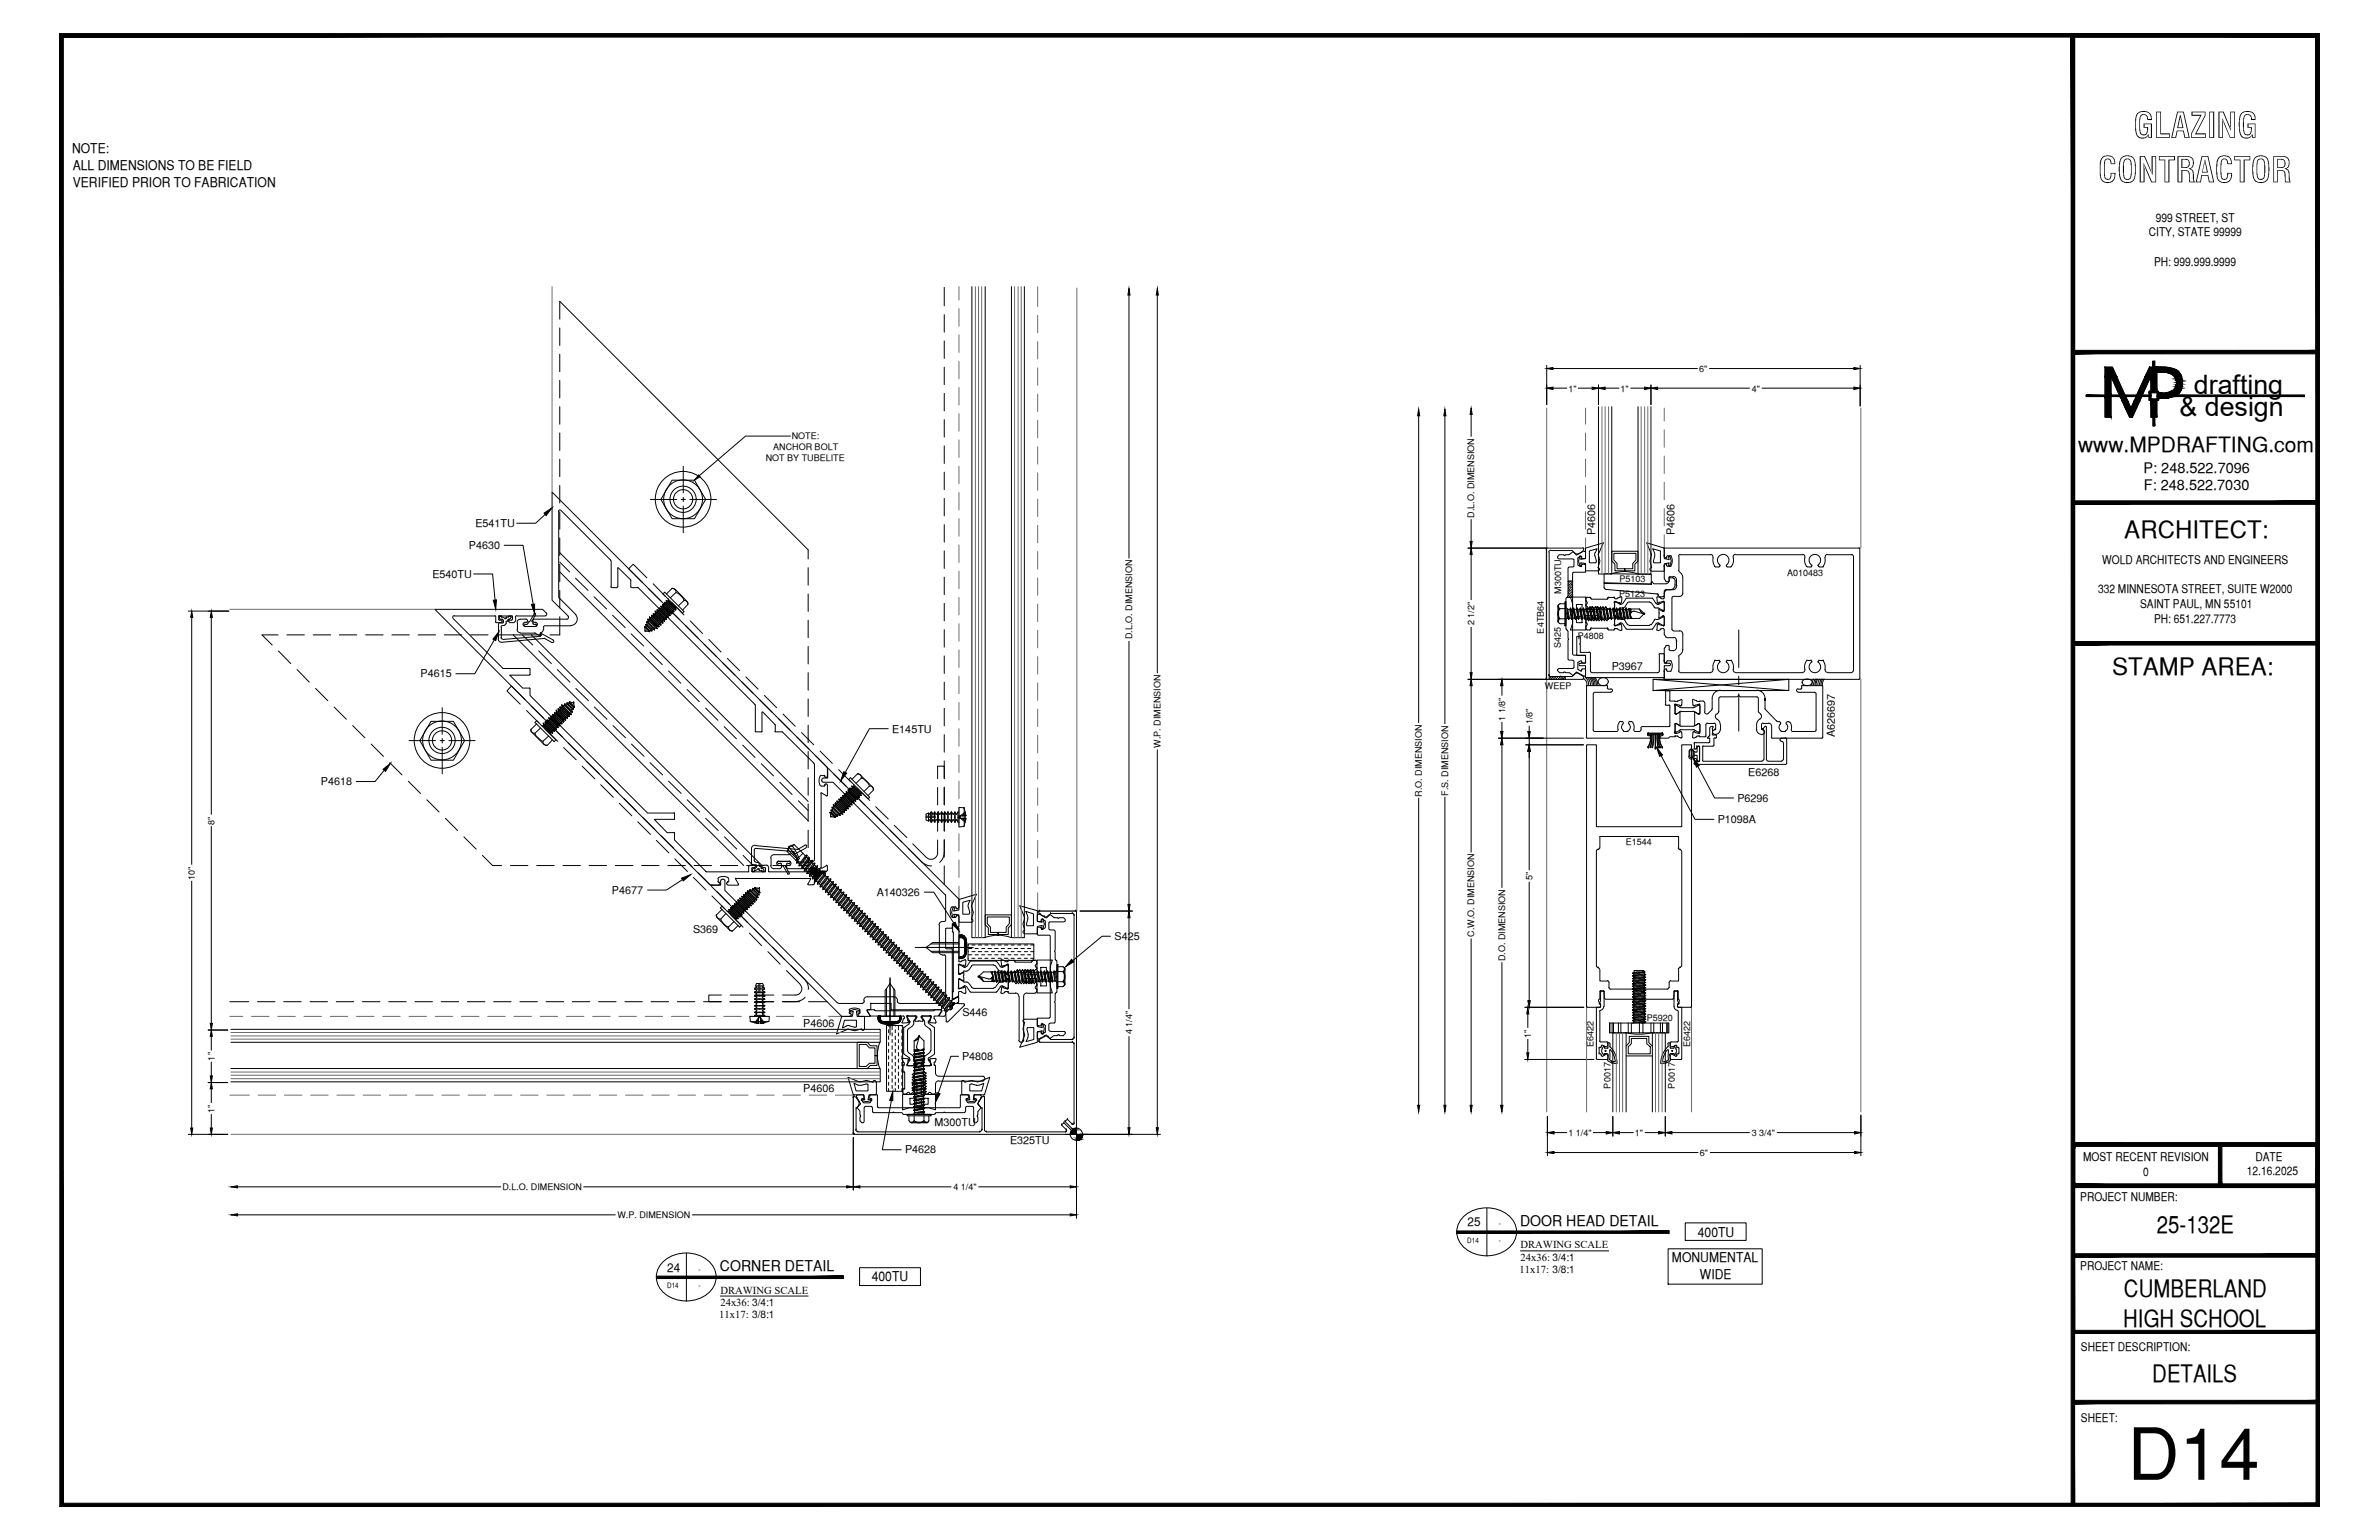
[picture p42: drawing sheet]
<svg xmlns="http://www.w3.org/2000/svg" width="432mm" height="279mm" viewBox="0 0 432 279" stroke-linecap="round" stroke-linejoin="round" font-family="sans-serif">
<defs><g id="words">
<text font-size="13.1" x="386.1" y="268.5">D14</text>
<g font-size="6.3">
<text x="387.2" y="25">GLAZING</text>
<text x="380.8" y="33.1">CONTRACTOR</text>
</g>
<g font-size="4.9">
<text x="398.2" y="71.5">drafting</text>
<text x="395.6" y="75.5">&amp; design</text>
</g>
<g font-size="4.4">
<text x="385.6" y="97.5">ARCHITECT:</text>
<text x="383.3" y="122.5">STAMP AREA:</text>
<text x="391.5" y="223.7">25-132E</text>
<text x="385.5" y="235.4">CUMBERLAND</text>
<text x="385.4" y="240.7">HIGH SCHOOL</text>
<text x="390.7" y="250.7">DETAILS</text>
</g>
<text font-size="3.8" x="377.2" y="82">www.MPDRAFTING.com</text>
<g font-size="2.7">
<text x="275.9" y="222.4">DOOR HEAD DETAIL</text>
<text x="130.7" y="230.6">CORNER DETAIL</text>
</g>
<g font-size="2.6">
<text x="389.1" y="85.8">P: 248.522.7096</text>
<text x="389.1" y="89">F: 248.522.7030</text>
</g>
<g font-size="2.4">
<text x="13.1" y="27.8">NOTE:</text>
<text x="13.2" y="30.8">ALL DIMENSIONS TO BE FIELD</text>
<text x="13.2" y="33.8">VERIFIED PRIOR TO FABRICATION</text>
<text x="308.2" y="224.3">400TU</text>
<text x="158.2" y="232.5">400TU</text>
<text x="303.5" y="229">MONUMENTAL</text>
<text x="308.5" y="232">WIDE</text>
</g>
<g font-size="2.2">
<text x="391.3" y="40.2">999 STREET, ST</text>
<text x="390" y="42.9">CITY, STATE 99999</text>
<text x="391" y="48.2">PH: 999.999.9999</text>
<text x="380.8" y="107.6">332 MINNESOTA STREET, SUITE W2000</text>
<text x="381.6" y="102.3">WOLD ARCHITECTS AND ENGINEERS</text>
<text x="388.4" y="110.3">SAINT PAUL, MN 55101</text>
<text x="391" y="113">PH: 651.227.7773</text>
<text x="378.1" y="210.6">MOST RECENT REVISION</text>
<text x="389" y="213.3">0</text>
<text x="407.8" y="213.2">12.16.2025</text>
<text x="409.4" y="210.6">DATE</text>
<text x="377.6" y="217.8">PROJECT NUMBER:</text>
<text x="266.4" y="222.5">25</text>
<text x="121.1" y="230.7">24</text>
<text x="377.6" y="230.4">PROJECT NAME:</text>
<text x="377.7" y="245.2">SHEET DESCRIPTION:</text>
<text x="377.7" y="257.9">SHEET:</text>
</g>
<g font-size="2">
<text x="86.3" y="95.6">E541TU</text>
<text x="85.1" y="99.6">P4630</text>
<text x="289.6" y="97.2" transform="rotate(-90 289.6 97.2)">P4606</text>
<text x="303.9" y="97.2" transform="rotate(-90 303.9 97.2)">P4606</text>
<text x="78.5" y="104.8">E540TU</text>
<text x="76.3" y="122.9">P4615</text>
<text x="292.5" y="121.5">P3967</text>
<text x="161.9" y="132.9">E145TU</text>
<text x="333.1" y="133.7" transform="rotate(-90 333.1 133.7)">A626697</text>
<text x="58.2" y="142.5">P4618</text>
<text x="317.3" y="140.8">E6268</text>
<text x="311.8" y="149.4">P1098A</text>
<text x="315.3" y="145.5">P6296</text>
<text x="111.1" y="162.2">P4677</text>
<text x="159.1" y="162.6">A140326</text>
<text x="125.8" y="169.4">S369</text>
<text x="202.3" y="170.6">S425</text>
<text x="174.7" y="184.3">S446</text>
<text x="145.8" y="186.2">P4606</text>
<text x="174.6" y="192.3">P4808</text>
<text x="145.8" y="198.1">P4606</text>
<text x="164.3" y="209.2">P4628</text>
<text x="169.6" y="204.3">M300TU</text>
<text x="183.3" y="207.6">E325TU</text>
</g>
<g font-size="1.9">
<text x="276" y="226.5">DRAWING SCALE</text>
<text x="275.8" y="230.9">11x17: 3/8:1</text>
<text x="276" y="228.7">24x36: 3/4:1</text>
<text x="130.6" y="239.1">11x17: 3/8:1</text>
<text x="130.7" y="234.7">DRAWING SCALE</text>
<text x="130.7" y="236.9">24x36: 3/4:1</text>
</g>
<g font-size="1.6">
<text x="284.7" y="71.1">1&quot;</text>
<text x="294.1" y="71.1">1&quot;</text>
<text x="308.4" y="67.4">6&quot;</text>
<text x="317.9" y="71.1">4&quot;</text>
<text x="139" y="83.7">NOT BY TUBELITE</text>
<text x="140.3" y="81.7">ANCHOR BOLT</text>
<text x="143.7" y="79.7">NOTE:</text>
<text x="267.6" y="93.9" transform="rotate(-90 267.6 93.9)">D.L.O. DIMENSION</text>
<text x="283.3" y="107.8" transform="rotate(-90 283.3 107.8)">M300TU</text>
<text x="293.9" y="105.7">P5103</text>
<text x="324.4" y="104.5">A010483</text>
<text x="267.6" y="113.4" transform="rotate(-90 267.6 113.4)">2 1/2&quot;</text>
<text x="293.9" y="108.4">P5123</text>
<text x="205.5" y="116" transform="rotate(-90 205.5 116)">D.L.O. DIMENSION</text>
<text x="280.2" y="114.9" transform="rotate(-90 280.2 114.9)">E4TB64</text>
<text x="283.3" y="117.5" transform="rotate(-90 283.3 117.5)">S425</text>
<text x="286.4" y="116">P4808</text>
<text x="280.4" y="125">WEEP</text>
<text x="273.2" y="130.7" transform="rotate(-90 273.2 130.7)">1 1/8&quot;</text>
<text x="278.1" y="131.4" transform="rotate(-90 278.1 131.4)">1/8&quot;</text>
<text x="210.6" y="135.6" transform="rotate(-90 210.6 135.6)">W.P. DIMENSION</text>
<text x="38.9" y="149.6" transform="rotate(-90 38.9 149.6)">8&quot;</text>
<text x="258.1" y="144.5" transform="rotate(-90 258.1 144.5)">R.O. DIMENSION</text>
<text x="262.8" y="144.3" transform="rotate(-90 262.8 144.3)">F.S. DIMENSION</text>
<text x="295.1" y="153.3">E1544</text>
<text x="35.4" y="159.6" transform="rotate(-90 35.4 159.6)">10&quot;</text>
<text x="278.1" y="159.6" transform="rotate(-90 278.1 159.6)">5&quot;</text>
<text x="267.6" y="170" transform="rotate(-90 267.6 170)">C.W.O. DIMENSION</text>
<text x="273.2" y="174.4" transform="rotate(-90 273.2 174.4)">D.O. DIMENSION</text>
<text x="298.9" y="185.2">P5920</text>
<text x="205.5" y="187.6" transform="rotate(-90 205.5 187.6)">4 1/4&quot;</text>
<text x="277.9" y="188.3" transform="rotate(-90 277.9 188.3)">1&quot;</text>
<text x="289.2" y="189.9" transform="rotate(-90 289.2 189.9)">E6422</text>
<text x="306.8" y="189.9" transform="rotate(-90 306.8 189.9)">E6422</text>
<text x="38.9" y="192.4" transform="rotate(-90 38.9 192.4)">1&quot;</text>
<text x="292.3" y="197.5" transform="rotate(-90 292.3 197.5)">P0017</text>
<text x="304" y="197.5" transform="rotate(-90 304 197.5)">P0017</text>
<text x="38.9" y="201.9" transform="rotate(-90 38.9 201.9)">1&quot;</text>
<text x="284.7" y="206.1">1 1/4&quot;</text>
<text x="296.7" y="206.1">1&quot;</text>
<text x="308.5" y="209.7">6&quot;</text>
<text x="317.9" y="206.1">3 3/4&quot;</text>
<text x="91.2" y="215.9">D.L.O. DIMENSION</text>
<text x="173" y="215.9">4 1/4&quot;</text>
<text x="112.1" y="221">W.P. DIMENSION</text>
</g>
<g font-size="1.3">
<text x="266.3" y="225.4">D14</text>
<text x="272" y="222.5">-</text>
<text x="272" y="225.4">-</text>
<text x="121.1" y="233.6">D14</text>
<text x="126.8" y="230.7">-</text>
<text x="126.8" y="233.6">-</text>
</g>
</g></defs>
<!-- layer: FASTENERS -->
<g fill="none" stroke="#000" stroke-width=".18">
<path d="M101.6 57.9v-3.2l45.1 45.1v1.6M101.6 59.5v3.2M171.4 52.1v3.4M171.4 57.1v3.2M101.6 64.3v3.1M101.6 69v3.2M101.6 73.8v3.2M101.6 78.5v3.2M171.4 61.8v3.2M171.4 66.6v3.2M171.4 71.4v3.1M171.4 76.1v3.2"/>
<path d="M101.6 83.3v3.2M101.6 88.1v3.1M101.6 92.8v3.2M101.6 97.6v3.2M171.4 80.9v3.2M171.4 85.7v3.1M171.4 90.4v3.2M171.4 95.2v3.2M171.4 99.9v3.2M50.5 115.2h-2.9l1.8 1.8M50.5 118.1l2.3 2.3M52.1 115.2h3.1"/>
<path d="M56.8 115.2h3.2M61.6 115.2h3.2M66.4 115.2h3.1M71.1 115.2h3.2M75.9 115.2h3.2M80.6 115.2h3.2M85.4 115.2h3.2M90.2 115.2h3l41.8 41.8M94.8 115.2l1.9 1.8M97.8 118.1l2.3 2.3M98.2 115.2h-1.7l41.8 41.8M101.6 102l1.8 1.8"/>
<path d="M101.6 100.3l45.1 45.1M101.6 103.8l45.1 45.1M101.6 102.4v3.1M101.6 107.1v3.2M101.6 111.9v3.3h-1.8M104.5 104.9l2.2 2.2M107.8 108.3l2.3 2.2M111.2 111.6l2.3 2.3M114.6 115l2.2 2.2M117.4 104.8l-2.5-2.4-.8 .8 2.5 2.5M117.7 106.8l2.3 2.2M118 118.4l2.2 2.2"/>
<path d="M118.6 105.9l2.2 2.3M121.1 110.2l2.2 2.2M121.9 109.3l2.2 2.3M124.5 113.5l2.2 2.3M125.3 112.6l2.2 2.3M127.8 116.9l2.2 2.2M128.7 116l2.2 2.3M132 119.4l2.2 2.3M146.7 103v3.2M146.7 107.8v3.1M146.7 112.5v3.2M146.7 117.3v3.2"/>
<path d="M171.4 104.7v3.2M171.4 109.5v3.1M171.4 114.2v3.2M171.4 119v3.2M315.6 114.3v6.8M53.9 121.5l2.2 2.3M57.3 124.9l2.2 2.2M60.6 128.3l2.3 2.2M64 131.6l2.2 2.3M67.4 135l2.2 2.2M70.7 138.4l2.3 2.2M95.3 126.9l-2.5-2.4-.8 .8 2.4 2.5"/>
<path d="M95.6 128.9l2.2 2.2M96.4 128.1l2.3 2.2M98.9 132.3l2.3 2.2M99.8 131.4l2.2 2.3M101.2 121.5l2.2 2.3M102.3 135.6l2.3 2.3M103.1 134.8l2.3 2.2M104.5 124.9l2.3 2.2M105.7 139l2.2 2.3M106.5 138.2l2.3 2.2M107.9 128.3l2.3 2.2M111.3 131.6l2.2 2.3"/>
<path d="M114.6 135l2.3 2.2M118 138.4l2.3 2.2M121.3 121.7l2.3 2.3M124.7 125.1l2.2 2.2M128.1 128.5l2.2 2.2M131.2 120.3l2.2 2.2M131.4 131.8l2.3 2.2M134.6 123.6l2.2 2.3M134.8 135.2l2.2 2.2M135.4 122.8l2.2 2.2M137.9 127l2.2 2.2M138.2 138.6l2.2 2.2"/>
<path d="M138.7 126.2l2.3 2.2M141.3 130.4l2.2 2.2M142.1 129.5l2.2 2.3M144.7 133.7l2.2 2.3M145.5 132.9l2.2 2.2M146.7 122v3.2M146.7 126.8v3.2M146.7 131.6v3.1M146.7 136.3v3.2M148 137.1l2.2 2.2M148.8 136.3l2.3 2.2M152.2 139.6l2.2 2.3"/>
<path d="M171.4 123.8v3.1M171.4 128.5v3.2M171.4 133.3v3.2M171.4 138v3.2M315.6 122.7v1.6M315.6 125.9v6.8M74.1 141.7l2.2 2.3M77.5 145.1l2.2 2.2M80.8 148.5l2.3 2.2M84.2 151.8l2.2 2.3M87.6 155.2l1.8 1.8h1.7M92.6 157h3.2"/>
<path d="M97.4 157h3.2M102.2 157h3.1M106.9 157h3.2M109 142.4l2.3 2.3M109.9 141.5l2.2 2.3M111.7 157h3.2M112.4 145.7l2.3 2.3M113.3 144.9l2.2 2.2M115.8 149.1l2.2 2.3M116.5 157h3.1M116.6 148.3l2.3 2.2M119.1 152.5l2.3 2.2"/>
<path d="M120 151.6l2.2 2.3M121.2 157h3.2M121.3 141.7l2.3 2.3M122.5 155.8l2.3 2.3M123.4 155l2.2 2.2M124.7 145.1l2.3 2.2M125.9 159.2l2.2 2.3M126 157h3.2M126.7 158.4l2.3 2.2M128.1 148.5l2.3 2.2M130.7 157h3.2M131.5 151.8l2.2 2.3"/>
<path d="M134.9 155.2l1.8 1.8M135.5 157h3.2M140.3 157h3.1M141.5 141.9l2.3 2.2M144.9 145.3l1.8 1.8M146.7 155.4v1.6h-1.7M146.7 141.1v3.2M146.7 145.9v3.1M146.7 150.6v3.2M151.4 140.5l2.2 2.2M154.7 143.8l2.3 2.2M155.6 143l2.3 2.2"/>
<path d="M158.1 147.2l2.2 2.2M158.9 146.4l2.3 2.2M161.5 150.6l2.2 2.2M162.3 149.7l2.3 2.3M164.8 153.9l2.8 2.8a2.09 2.09 0 0 0 1.5 .4M170.2 141.3v-2.3h1.2v2.3M170.2 152.4v2.3a1.2 1.2 0 0 1-.7 1.1 1.2 1.2 0 0 1-1.4-.2l-2.4-2.5M170.2 142.9v3.1M170.2 147.6v3.2M171.4 154.7a2.46 2.46 0 0 1-.8 1.8M171.4 142.8v3.2M171.4 147.6v3.2"/>
<path d="M171.4 152.3v3.2M171.4 157.1v3.4M129.2 162.6l2.3 2.2M130.1 161.7l2.2 2.3M132.6 165.9l2.3 2.3M133.5 165.1l2.2 2.3M136 169.3l2.2 2.3M136.8 168.5l2.3 2.3M139.4 172.7l2.2 2.2M140.2 171.8l2.2 2.3M142.7 176.1l2.5 2.4a1.18 1.18 0 0 1 .2 1.3 1.18 1.18 0 0 1-1.1 .7h-2.3M143.6 175.2l2.4 2.5a2.15 2.15 0 0 1 .7 1.8"/>
<path d="M166.1 171.9h10.6M174 169.8a.92 .92 0 0 1 1.3 .8M174.1 169.8h.1M174.1 169.9h.1M174.1 170.1h.1M174.1 173.7h.1M174.1 173.8h.1M174.1 173.9h.1M174.2 169.7h.1M174.2 169.9h.1M174.2 170h.1M174.2 170.1h.1"/>
<path d="M174.2 173.7h.1M174.2 173.8h.1M174.2 173.9h.1M174.2 169.8h.1M174.3 169.7h.1M174.3 169.9h.1M174.3 170h.1M174.3 170.1h.1M174.3 173.7h.1M174.3 173.8h.1M174.3 173.9h.1M174.4 169.7h.1"/>
<path d="M174.4 169.8h.1M174.4 169.9h.1M174.4 170.1h.1M174.4 173.7h.1M174.4 173.8h.1M174.4 173.9h.1M174.5 169.7h.1M174.5 169.9h.1M174.5 170h.1M174.5 170.1h.1M174.5 173.7h.1M174.5 173.8h.1"/>
<path d="M174.5 173.9h.1M174.6 169.8h.1M174.6 169.9h.1M174.6 170.1h.1M174.6 173.7h.1M174.6 173.8h.1M174.6 173.9h.1M174.6 169.7h.1M174.6 170h.1M174.7 169.8h.1M174.7 169.9h.1M174.7 170.1h.1"/>
<path d="M174.7 170.2h.1M174.7 173.7h.1M174.7 173.8h.1M174.7 173.9h.1M174.8 169.9h.1M174.8 170h.1M174.8 170.1h.1M174.8 170.2h.1M174.8 173.6h.1M174.8 173.7h.1M174.8 173.8h.1M174.8 173.9h.1"/>
<path d="M174.9 169.9h.1M174.9 170.1h.1M174.9 170.2h.1M174.9 173.6h.1M174.9 173.7h.1M174.9 173.8h.1M174.9 170h.1M174.9 170.3h.1M174.9 173.5h.1M175 169.9h.1M175 170.1h.1M175 170.2h.1"/>
<path d="M175 170.3h.1M175 170.4h.1M175 173.4h.1M175 173.5h.1M175 173.6h.1M175 173.7h.1M175.1 170h.1M175.1 170.1h.1M175.1 170.2h.1M175.1 170.3h.1M175.1 170.4h.1M175.1 170.5h.1"/>
<path d="M175.1 170.6h.1M175.1 170.7h.1M175.1 173.2h.1M175.1 173.3h.1M175.1 173.4h.1M175.1 173.5h.1M175.1 173.6h.1M175.1 170.8h.1M175.1 170.9h.1M175.1 171h.1M175.1 171.1h.1M175.1 171.2h.1"/>
<path d="M175.1 171.3h.1M175.1 171.4h.1M175.1 171.5h.1M175.1 171.6h.1M175.1 171.7h.1M175.1 171.8h.1M175.1 171.9h.1M175.1 172h.1M175.1 172.1h.1M175.1 172.2h.1M175.1 172.3h.1M175.1 172.4h.1"/>
<path d="M175.1 172.5h.1M175.1 172.7h.1M175.1 172.8h.1M175.1 172.9h.1M175.1 173h.1M175.1 173.1h.1M175.2 170.2h.1M175.2 170.3h.1M175.2 170.4h.1M175.2 170.5h.1M175.2 170.6h.1M175.2 170.7h.1"/>
<path d="M175.2 170.8h.1M175.2 170.9h.1M175.2 171h.1M175.2 171.1h.1M175.2 171.2h.1M175.2 171.3h.1M175.2 171.4h.1M175.2 171.6h.1M175.2 171.7h.1M175.2 171.8h.1M175.2 171.9h.1M175.2 172h.1"/>
<path d="M175.2 172.1h.1M175.2 172.2h.1M175.2 172.3h.1M175.2 172.5h.1M175.2 172.6h.1M175.2 172.7h.1M175.2 172.8h.1M175.2 172.9h.1M175.2 173h.1M175.2 173.1h.1M175.2 173.2h.1M175.2 173.3h.1"/>
<path d="M175.2 173.4h.1M175.2 173.5h.1M175.2 173.4a.98 .98 0 0 1-1.2 .5M175.3 170.6l.1 1.4-.2 1.4M175.3 170.3h.1M175.3 170.4h.1M175.3 170.5h.1M175.3 170.6h.1M175.3 170.7h.1M175.3 170.8h.1M175.3 170.9h.1M175.3 171h.1"/>
<path d="M175.3 171.1h.1M175.3 171.2h.1M175.3 171.3h.1M175.3 171.4h.1M175.3 171.5h.1M175.3 171.6h.1M175.3 171.7h.1M175.3 171.8h.1M175.3 171.9h.1M175.3 172h.1M175.3 172.1h.1M175.3 172.2h.1"/>
<path d="M175.3 172.3h.1M175.3 172.4h.1M175.3 172.5h.1M175.3 172.7h.1M175.3 172.8h.1M175.3 172.9h.1M175.3 173h.1M175.3 173.1h.1M175.3 173.2h.1M175.3 173.3h.1M175.4 170.7h.1M175.4 170.8h.1"/>
<path d="M175.4 170.9h.1M175.4 171h.1M175.4 171.1h.1M175.4 171.2h.1M175.4 171.3h.1M175.4 171.4h.1M175.4 171.6h.1M175.4 171.7h.1M175.4 171.8h.1M175.4 171.9h.1M175.4 172h.1M175.4 172.1h.1"/>
<path d="M175.4 172.2h.1M175.4 172.3h.1M175.4 172.5h.1M175.4 172.6h.1M175.4 172.7h.1M175.4 172.8h.1M175.4 172.9h.1M175.4 173h.1M175.5 171.1h.1M175.5 171.2h.1M175.5 171.3h.1M175.5 171.4h.1"/>
<path d="M175.5 171.5h.1M175.5 171.6h.1M175.5 171.7h.1M175.5 171.8h.1M175.5 171.9h.1M175.5 172h.1M175.5 172.1h.1M175.5 172.2h.1M175.5 172.3h.1M175.5 172.4h.1M175.5 172.5h.1M41.7 181.7h3.4"/>
<path d="M46.7 181.7h3.2M51.5 181.7h3.2M56.3 181.7h3.1M61 181.7h3.2M65.8 181.7h3.2M70.5 181.7h3.2M75.3 181.7h3.2M80.1 181.7h3.1M84.8 181.7h3.2M89.6 181.7h3.2M94.4 181.7h3.1M99.1 181.7h3.2"/>
<path d="M103.9 181.7h3.2M108.6 181.7h3.2M113.4 181.7h3.2M118.2 181.7h3.1M122.9 181.7h3.2M127.7 181.7h3.2M130.9 180.5h-2.2v1.2h2.2M132.5 181.7h3.2M132.5 180.5h3.2M137.2 181.7h3.3M137.3 180.5h3.2M142 181.7h3.2"/>
<path d="M146.1 180.9a2.02 2.02 0 0 1-1.8 .8h-2.3M146.7 181.7h3.4M159.4 184.6h.1M159.4 184.7h.1M159.4 184.8h.1M159.4 184.9h.1M159.4 185h.1M159.4 184.4a.92 .92 0 0 0 .7 1.3M159.4 184.4h.1M159.4 184.5h.1M159.4 185.1h.1M159.4 185.2h.1"/>
<path d="M159.5 184.5h.1M159.5 184.6h.1M159.5 184.7h.1M159.5 184.8h.1M159.5 184.9h.1M159.5 185h.1M159.5 185.1h.1M159.5 185.2h.1M159.5 185.3h.1M159.6 184.4h.1M159.6 184.5h.1M159.6 184.6h.1"/>
<path d="M159.6 184.7h.1M159.6 184.8h.1M159.6 185h.1M159.6 185.1h.1M159.6 185.2h.1M159.6 185.3h.1M159.6 185.4h.1M159.7 184.5h.1M159.7 184.6h.1M159.7 184.7h.1M159.7 184.8h.1M159.7 184.9h.1"/>
<path d="M159.7 185h.1M159.7 185.1h.1M159.7 185.2h.1M159.7 185.3h.1M159.7 185.4h.1M159.8 184.4h.1M159.8 184.5h.1M159.8 184.6h.1M159.8 184.7h.1M159.8 184.8h.1M159.8 185h.1M159.8 185.1h.1"/>
<path d="M159.8 185.2h.1M159.8 185.3h.1M159.8 185.4h.1M159.8 185.5h.1M159.9 185.2h.1M159.9 185.3h.1M159.9 185.4h.1M159.9 185.5h.1M159.9 185.6h.1M160 185.3h.1M160 185.4h.1M160 185.5h.1"/>
<path d="M160 185.7h.1M160 185.6h.1M160.1 185.4h.1M160.1 185.5h.1M160.1 185.7h.1M160.2 185.5h.1M160.2 185.6h.1M160.2 185.7h.1M160.3 185.5h.1M160.3 185.7h.1M160.3 185.6h.1M160.4 185.5h.1"/>
<path d="M160.4 185.7h.1M160.5 185.5h.1M160.5 185.6h.1M160.5 185.7h.1M160.6 185.5h.1M160.6 185.7h.1M160.6 185.8h.1M160.7 185.5h.1M160.7 185.6h.1M160.7 185.7h.1M160.7 185.8h.1M160.8 185.5h.1"/>
<path d="M160.8 185.6h.1M160.8 185.7h.1M160.8 185.8h.1M160.9 185.5h.1M160.9 185.6h.1M160.9 185.7h.1M160.9 185.9h.1M161 185.5h.1M161 185.7h.1M161 185.8h.1M161.1 185.5h.1M161.1 185.6h.1"/>
<path d="M161.1 185.7h.1M161.1 185.9h.1M161.2 185.5h.1M161.2 185.7h.1M161.2 185.8h.1M161.2 185.6h.1M161.2 185.9h.1M161.3 185.5h.1M161.3 185.7h.1M161.3 185.8h.1M161.4 185.5h.1M161.4 185.6h.1"/>
<path d="M161.4 185.7h.1M161.4 185.9h.1M161.5 185.5h.1M161.5 185.7h.1M161.5 185.8h.1M161.5 185.6h.1M161.5 185.9h.1M161.6 185.5h.1M161.6 185.7h.1M161.6 185.8h.1M161.7 185.5h.1M161.7 185.6h.1"/>
<path d="M161.7 185.7h.1M161.7 185.9h.1M161.7 185.8h.1M161.9 185.5h.1M161.9 185.6h.1M161.9 185.7h.1M161.9 185.9h.1M161.9 185.8h.1M162 185.5h.1M162 185.6h.1M162 185.7h.1M162 185.9h.1"/>
<path d="M162.1 185.5h.1M162.1 185.7h.1M162.1 185.8h.1M162.1 185.6h.1M162.2 185.5h.1M162.2 185.7h.1M162.2 185.8h.1M162.3 185.5h.1M162.3 185.6h.1M162.3 185.7h.1M162.4 185.5h.1M162.4 185.7h.1"/>
<path d="M162.4 185.6h.1M162.5 185.5h.1M162.5 185.7h.1M162.6 185.5h.1M162.6 185.6h.1M162.6 185.7h.1M162.8 185.5h.1M162.8 185.6h.1M162.8 185.7h.1M162.9 185.5h.1M162.9 185.6h.1M162.9 185.4h.1"/>
<path d="M162.9 185.7h.1M163 185.4h.1M163 185.5h.1M163 185.6h.1M163 185.6l-1.4 .3-1.5-.2M163.1 185.4h.1M163.1 185.5h.1M163.2 185.2h.1M163.2 185.3h.1M163.2 185.4h.1M163.2 185.5h.1M163.3 185.1h.1"/>
<path d="M163.3 185.2h.1M163.3 185.3h.1M163.3 185.4h.1M163.3 185.5h.1M163.3 185h.1M163.4 184.5h.1M163.4 184.6h.1M163.4 184.7h.1M163.4 184.8h.1M163.4 184.9h.1M163.4 185h.1M163.4 185.1h.1"/>
<path d="M163.4 185.2h.1M163.4 185.3h.1M163.4 184.4h.1M163.5 184.4a.98 .98 0 0 1-.4 1.2M163.5 184.5h.1M163.5 184.6h.1M163.5 184.7h.1M163.5 184.8h.1M163.5 184.9h.1M163.5 185h.1"/>
</g>
<!-- layer: LIGHT_1 -->
<g fill="none" stroke="#6c6c6c" stroke-width=".18">
<path d="M100.2 52v37.3M174.1 52v2.4M174.1 56v3.2M188.3 52v3.6M188.3 57.2v3.2M195.5 52.3v113h-7.2M174.1 60.8v3.1M174.1 65.5v3.2M174.1 70.3v3.2M174.1 75.1v3.1M174.1 79.8v3.2M188.3 62v3.2"/>
<path d="M188.3 66.7v3.2M188.3 71.5v3.2M188.3 76.3v3.1M280.7 74v127.7M287.8 74v3M287.8 78.5v3.2M302.1 74v2.4M302.1 78v3.2M337.8 74v25.4M174.1 84.6v3.2M174.1 89.3v3.2M174.1 94.1v3.2"/>
<path d="M174.1 98.9v3.1M188.3 81v3.2M188.3 85.8v3.2M188.3 90.6v3.1M188.3 95.3v3.2M287.8 83.3v3.2M287.8 88.1v3.1M287.8 92.8v3.2M287.8 97.6v2.9M302.1 82.7v3.2M302.1 87.5v3.2M302.1 92.3v3.1"/>
<path d="M302.1 97v2.4M41.7 110.6h37.2M174.1 103.6v3.2M174.1 108.4v3.2M174.1 113.2v3.1M174.1 117.9v3.2M188.3 100.1v3.2M188.3 104.8v3.2M188.3 109.6v3.2M188.3 114.4v3.1M188.3 119.1v3.2M174.1 122.7v3.2"/>
<path d="M174.1 127.4v3.2M174.1 132.2v3.2M174.1 137v3.1M188.3 123.9v3.2M188.3 128.7v3.1M188.3 133.4v3.2M188.3 138.2v3.2M337.8 123.3v78.4M174.1 141.7v3.2M174.1 146.5v3.2M174.1 151.3v3.1M174.1 156v3.2"/>
<path d="M188.3 142.9v3.2M188.3 147.7v3.2M188.3 152.5v3.1M188.3 157.2v3.2M174.1 160.8v2.3M188.3 162v3.5M41.7 198.7h3.6M41.7 184.4h2.4M45.7 184.4h3.1M46.9 198.7h3.1M50.4 184.4h3.2M51.6 198.7h3.2"/>
<path d="M55.2 184.4h3.2M56.4 198.7h3.2M59.9 184.4h3.2M61.2 198.7h3.1M64.7 184.4h3.2M65.9 198.7h3.2M69.5 184.4h3.1M70.7 198.7h3.2M74.2 184.4h3.2M75.4 198.7h3.2M79 184.4h3.2M80.2 198.7h3.2"/>
<path d="M83.8 184.4h3.1M85 198.7h3.1M88.5 184.4h3.2M89.7 198.7h3.2M93.3 184.4h3.2M94.5 198.7h3.2M98 184.4h3.2M99.3 198.7h3.1M102.8 184.4h3.2M104 198.7h3.2M107.6 184.4h3.1M108.8 198.7h3.2"/>
<path d="M112.3 184.4h3.2M113.5 198.7h3.2M117.1 184.4h3.2M118.3 198.7h3.2M121.9 184.4h3.1M123.1 198.7h3.1M126.6 184.4h3.2M127.8 198.7h3.2M131.4 184.4h3.2M132.6 198.7h3.2M136.1 184.4h3.2M137.4 198.7h3.1"/>
<path d="M140.9 184.4h3.2M142.1 198.7h3.2M145.7 184.4h3.1M146.9 198.7h3.2M150.4 184.4h2.4M151.6 198.7h3.5M154.9 198.7v7.1h-113M288 182.6v19.1M307 182.6v19.1"/>
</g>
<!-- layer: S-parts -->
<g fill="none" stroke="#000" stroke-width=".18">
<path d="M117 113.7l.1 .6M117 113.7l.9 .9-.9-.9M117 113.7h.1M117.1 114.2v.1M117.1 114.6h.1M117.1 114.4l-.1 .1M117.2 113.3l1.1 1.2M117.2 113.3l1.2 1.1M117.3 113.7l.6 .7M117.3 112.8l1.5 1.5M117.4 112.8l1.4 1.4M117.5 113.3h-.3l.1 .4h-.3"/>
<path d="M117.5 113.3l.8 .8M117.5 112.4l.2 .5-.4-.1 .2 .5M117.5 112.4l1.8 1.6M117.6 112.3l-.1 .1M117.6 112.3l1.7 1.7M117.7 112.9l1 1M117.9 112h.1M117.9 112l.1 .4-.4-.1M117.9 114.6h.1M117.9 112l.4 .1M117.9 112l1.7 1.7M118 112.4h.1"/>
<path d="M118.2 111.7l.1 .3M118.2 111.7l1.8 1.7M118.3 114.1v.4l-.4-.1v.2h-.8M118.3 111.6l-.1 .1M118.3 111.6l.3 .2M118.3 112v.1M118.3 111.6l1.7 1.7M118.3 112.1l1.2 1.2M118.3 112l1.3 1.3M118.6 111.4l.1 .3M118.6 111.4l1.7 1.6M118.6 111.3v.1"/>
<path d="M118.6 111.3l.3 .1M118.6 111.3l1.7 1.7M118.7 111.7l1.2 1.3-1.3-1.2M118.7 111.7l-.1 .1M118.9 111h.1M118.9 111l.1 .4M118.9 111l1.7 1.6M118.9 111l1.7 1.7M118.9 111.4l1.3 1.2M119 111.4h-.1M119 111.4l1.3 1.2M119.2 113.7h.4"/>
<path d="M119.2 113.7l.1 .3M119.3 110.7v.4l-.4-.1M119.3 114l-.6-.1 .1 .4-.5-.2M119.3 113.6l-1.3-1.2 1.2 1.3M119.3 114h.1M119.3 110.7l1.6 1.7M119.3 111.1h.1M119.3 110.6v.1M119.3 110.6l.3 .1M119.3 110.6l1.7 1.7M119.5 113.3l.5 .1M119.5 113.3l.1 .4"/>
<path d="M119.6 110.4l.1 .3M119.6 110.4l1.7 1.6M119.6 110.3v.1M119.6 113.7h.1M119.6 110.3l.4 .1M119.6 110.3l1.7 1.7M119.6 110.7l1.3 1.3M119.7 110.7h-.1M119.7 110.7l1.2 1.3M120 110l1.6 1.7M120 110h.1M120 113.3v.1"/>
<path d="M120 110v.4M120 110l1.7 1.6M120 110.4l1.2 1.2M120 110.4h.1M120 110.4l1.3 1.2M120.2 112.6l.4 .1M120.2 112.6l.1 .4M120.3 109.7v.3h-.3M120.3 113h-.4l.1 .3M120.3 109.7h.1M120.3 113h.1M120.3 109.7l1.6 1.7"/>
<path d="M120.3 110h.1M120.3 107.8l.3-.4 3.5 3.5-.2 .4zM120.3 109.7h.3M120.3 109.7l1.7 1.6M120.5 112.3l.4 .1M120.5 112.3l.1 .3M120.6 112.3l-1.3-1.2 1.2 1.2M120.6 109.3l.1 .4M120.6 109.3l1.7 1.7M120.6 109.3h.1M120.6 109.7l1.3 1.3M120.6 112.6v.1"/>
<path d="M120.6 109.3l.4 .1M120.7 109.7h-.1M120.7 109.7l1.2 1.2M120.9 112h.4M120.9 109l.1 .3M120.9 112l.1 .3M120.9 109l1.7 1.7M121 109h-.1M121 112.3l-.1 .1M121 109l1.7 1.6M121 109.4l1.2 1.2M121 109.3v.1"/>
<path d="M121 109.3l1.3 1.3M121.2 111.6l.4 .1M121.2 111.6l.1 .4M121.3 108.6v.4h-.3M121.3 112h.1M121.3 109h.1M121.5 111.3l.4 .1M121.5 111.3l.2 .3M121.6 111.3l-1.3-1.3 1.2 1.3M121.7 108.5l1-1a2.49 2.49 0 0 1 1.4 1.5l-1 .9M121.7 111.6l-.1 .1M121.9 111h.4"/>
<path d="M121.9 111l.1 .3M121.9 106.8l.6 .1M122 111.3l-.1 .1M122.2 110.6l.4 .1M122.2 110.6l.1 .4M122.3 111h.1M122.5 106.9l2.2 2.3M122.6 110.3l.3 .1M122.6 110.3l.1 .3M122.6 110.2l-1.3-1.2 1.3 1.3M122.7 107.5a.66 .66 0 0 0-.7-.8l-1 1.1M122.7 110.6l-.1 .1"/>
<path d="M124.1 109a.66 .66 0 0 1 .7 .7l-.9 1M124.7 109.1l.1 .5M282.8 109.9h.1v2.9h-.1M282.8 110v2.7M283.1 110.4h.9M283.1 112.3h.9M284 109.5h-.9a.45 .45 0 0 0-.3 .5 .45 .45 0 0 0 .3 .4l-.1 .2a1.24 1.24 0 0 0 .1 1.7 .45 .45 0 0 0-.3 .4 .45 .45 0 0 0 .3 .5h.9M284 109.2h.2v4.3h-.2zM284.2 110.1l.3 .3M284.5 110.5h.1M284.5 112.2l-.3 .3M284.5 111l.2 1.4-.2-.6"/>
<path d="M284.5 110.5v1.7M284.5 112.1h.1M284.9 110.6h-.4l.4 1.5M285.1 110.3l.2 2.1-.4-1.8zM285.1 110.3l.4 1.8M285.2 112.1h-.3l-.2 .3M285.2 110.6h.3M285.6 110.3l.3 2.1-.4-1.8zM285.6 110.3l.5 1.8M285.7 110.6h.4M285.8 112.1h-.3l-.2 .3M286.3 110.3l.2 2.1-.4-1.8z"/>
<path d="M286.3 110.3l.3 1.8M286.4 112.1h-.3l-.2 .3M286.4 110.6h.3M286.8 110.3l.3 2.1-.4-1.8zM286.8 110.3l.5 1.8M287 110.6h.3M287 112.1h-.4l-.1 .3M287.4 110.3l.3 2.1-.4-1.8zM287.4 110.3l.4 1.8M287.5 110.6h.4M287.6 112.1h-.3l-.2 .3M287.9 110.6l.3 1.5"/>
<path d="M287.9 110.6l.1-.3 .4 2.1M288 110.3l.5 1.8M288.2 112.1h-.4l-.1 .3M288.2 112.1l.2 .3M288.2 110.6h.3M288.5 110.6l.4 1.8M288.6 110.3l.3 2.1M288.6 110.3l-.1 .3M288.6 110.3l.1 .3M288.7 110.6h.4M288.7 110.6l.4 1.5M288.8 112.1h-.3l-.1 .3"/>
<path d="M289.1 112.1h.3M289.1 112.1l-.2 .3M289.2 110.3l.3 2.1-.4-1.8zM289.2 110.3l.4 1.8M289.4 110.6h.3M289.6 112.1h.4M289.6 112.1l-.1 .3M289.8 110.3l.3 2.1-.4-1.8zM289.8 110.3l.5 1.8M289.9 110.6h.4M290.3 112.1h.3M290.3 112.1l-.2 .3"/>
<path d="M290.4 110.3l.3 2.1-.4-1.8zM290.4 110.3l.2 .3 .2 1.5M290.6 110.6h.3M290.8 112.1h.4M290.8 112.1l-.1 .3M291 110.3l.3 2.1-.4-1.8zM291 110.3l.5 1.8M291.1 110.6h.4M291.5 112.1h.3M291.5 112.1l-.2 .3M291.6 110.3l.3 2.1-.4-1.8zM291.6 110.3l.4 1.8"/>
<path d="M291.7 110.6h.4M292 112.1h.4M292 112.1l-.1 .3M292.2 110.3l.3 2.1-.4-1.8zM292.2 110.3l.4 1.8M292.4 110.6h.3M292.6 112.1h.4M292.6 112.1l-.1 .3M292.8 110.3l.3 2.1-.4-1.8zM292.8 110.3l.4 1.8M292.9 110.6h.3M293.2 112.1h.4"/>
<path d="M293.2 112.1l-.1 .3M293.4 110.3l.3 2.1-.5-1.8zM293.4 110.3l.4 1.8M293.6 110.6h.3M293.8 112.1h.4M293.8 112.1l-.1 .3M294 110.3l.3 2.1-.4-1.8zM294 110.3l.4 1.8M294.1 110.6h.3M294.4 112.1h.4M294.4 112.1l-.1 .3M294.6 110.3l.3 2.1-.5-1.8z"/>
<path d="M294.6 110.3l.4 1.8M294.7 110.6h.3M295 112.1h.3M295 110.6l.3 1.5M295 112.1l-.1 .3M295.1 110.4l.4 1.9zM295.1 110.4h.1M295.1 110.4l-.1 .2M295.1 110.4l.2 .2M295.3 110.6l.3 1.5M295.3 112.1l.1 .2M295.6 112.1l-.1 .2"/>
<path d="M295.6 112.1l.3 .1M295.6 110.5l.3 1.7M295.7 110.4l-.4 .2M295.7 110.4h.1M295.7 110.4l.3 1.8M295.8 110.4v.1M295.8 110.5h.2M295.8 110.4l.1 1-.1-.9M296 111.8v.4M297.6 110.5v.1a.91 .91 0 0 0 .7 .7l.2 .1M297.6 110.5l.9 .8v.1M297.6 110.5h-1.6v.7"/>
<path d="M298.4 111.4l-.8 .8h-1.7M298.5 111.4l-2-.5a.74 .74 0 0 0-.3 1.2v.1M96.3 132.3l.2 .5M96.5 132.8l2.2 2.3M97.1 131.1l.3-.4 3.5 3.5-.3 .4zM97.4 131.3l-1 1a.66 .66 0 0 0 .7 .7M98.1 132.1l-1 .9a3.1 3.1 0 0 0 1.5 1.5l1-1M98.6 131.3h.1M98.6 131.3l.1 .4-.4-.1M98.6 131.3l.4 .1M98.6 131.3l1.7 1.7M98.7 131.7h.1"/>
<path d="M98.8 135l.5 .2M98.9 131l1.7 1.7M98.9 131l.1 .3M99 130.9l-.1 .1M99 131.3v.1M99 130.9l.3 .2M99 131.3l1.3 1.3M99 131.4l1.2 1.3M99 130.9l1.6 1.8M99.3 130.7l.1 .3M99.3 130.7l1.7 1.6M99.3 130.6v.1"/>
<path d="M99.3 130.6l.3 .1M99.3 130.6l1.7 1.7M99.4 131l1.2 1.3-1.3-1.2M99.4 131l-.1 .1M99.6 130.3h.1M99.6 130.3l.1 .4M99.6 130.3l1.7 1.7M99.6 130.7l1.3 1.3M99.7 130.7h-.1M99.7 130.7l1.3 1.3M99.9 132.9l.1 .4M99.9 130l.1 .4-.4-.1"/>
<path d="M99.9 132.9l-1.2-1.2 1.2 1.3M99.9 132.9l.4 .1M99.9 130l1.7 1.7M100 130.4h.1M100 129.9l-.1 .1M100 129.9l.3 .1M100 129.9l1.7 1.7M100.3 132.6v.4M100.3 134.2l-1 1.1-.6-.2-.1-.6M100.3 132.6l.3 .1M100.3 129.7l.1 .3M100.3 129.7l1.7 1.6"/>
<path d="M100.3 133h.1M100.3 129.6v.1M100.3 129.6l.3 .1M100.3 130l1.3 1.3M100.3 129.6l1.7 1.7M100.4 130h-.1M100.4 130l1.2 1.3M100.6 129.3h.1M100.6 132.7h.1M100.6 129.3l.1 .4M100.6 129.3l1.7 1.7M100.6 129.7l1.3 1.2"/>
<path d="M100.6 129.3l1.8 1.6M100.7 129.7h-.1M100.7 129.7l1.3 1.2M101 132.3h.1M101 132.3h-.4v.4M101 132v.3M101 129h.1M101 129v.3h-.4M101 132h.3M101 129h.3M101 129l1.6 1.7M101 129l1.7 1.6"/>
<path d="M101 129.3h.1M101.3 131.6v.4M101.3 131.6l-1.3-1.2 1.2 1.2M101.3 131.6l.3 .1M101.3 128.7l.1 .3M101.3 128.7l1.7 1.6M101.3 132h.1M101.3 128.6v.1M101.3 128.6l.4 .1M101.3 129l1.3 1.3M101.3 128.6l1.7 1.7M101.4 129h-.1"/>
<path d="M101.4 129l1.2 1.2M101.6 131.3l.1 .3M101.6 131.3h.4M101.6 128.3l.1 .4M101.6 128.3l1.7 1.7M101.7 131.6l-.1 .1M101.7 128.3h-.1M101.7 128.7l1.2 1.2M101.7 128.3l1.7 1.6M101.7 128.7h.1M101.7 128.7l1.3 1.2M102 131.3h.1"/>
<path d="M102 130.9v.4M102 128h.1M102 128v.3h-.3M102 130.9l.3 .1M102 128l1.6 1.7M102 128l1.7 1.6M102 128.3h.1M102.3 130.6l.1 .3M102.3 130.6l-1.3-1.3 1.2 1.3M102.3 130.6l.3 .1M102.4 130.9l-.1 .1M102.4 127.8l1.5 1.4"/>
<path d="M102.5 127.7l1.4 1.5M102.5 128.1l1.1 1M102.6 130.2l.1 .4M102.6 130.2l.4 .1M102.7 130.6l-.1 .1M102.9 127.6l1.2 1.1M102.9 127.5l1.2 1.2M103 130.3h.1M103 129.9v.4M103 127.8l-.5-.1v.4l-.5-.1M103 129.9l.3 .1M103 127.8l.8 .9"/>
<path d="M103.3 129.5l.1 .4M103.3 129.5l-1.3-1.2 1.3 1.3M103.3 127.4l.1 .2h-.5l.1 .2M103.3 129.5l.3 .2M103.3 127.4l1 .9M103.4 129.9l-.1 .1M103.4 127.3l.9 1M103.4 127.3l.5 .2M103.4 127.3l-.1 .1M103.4 127.6l.6 .7M103.7 129.6l-.1 .1M103.8 128.7l.1 .5-.3-.1 .1 .5"/>
<path d="M104 127.4h-.1M104.1 127.6v.1M104.1 127.4h.1M104.1 127.7l.2 .6M104.1 127.4l-.2 .1M104.2 127.5l-.1 .1M104.3 128.3h-.3l.1 .4h-.3M104.3 128.3h.1M142.9 154.5l.3-1 .9-.3 1.6 1.6M142.9 154.5l1.6 1.6M143.1 154.2l-.2 .3M143.2 153.6l.6-.1 1.3 2.3-.3 .2-.1-.2"/>
<path d="M144.1 153.2l-.3 .3M144.5 156.1l.2 .2h.3M144.7 155.8l-1.6-1.6 .1-.6 1.7 2.4M144.7 156.3l-.1 .3 .3-.3M144.7 155.8l-.2 .3M144.9 156.2l.1 .1M144.9 156.5l-.3 .1M144.9 156.5l.2 .2M145 156.3l-.1 .2M145.1 156.7l-.1 .3M145.4 157l.2 .2M145.6 157.2l-.1 .3"/>
<path d="M145.7 154.8l.5 .5-1.1 1.4M145.7 154.8l-.7 .8M145.9 157.5l.1 .2M146.1 155.3l.4-.2-1.5 2 .4-.1M146.4 155.5l-1 1.5M146.4 155.5l.2 .2M146.5 155.2l-.1 .3M146.6 158.2l-.2 .3M146.6 155.7l-1 1.5M146.8 158.4l.2 .3M146.9 156l.2 .3-1 1.2-.1 .5M146.9 155.6v.4l-1 1.2v.3"/>
<path d="M146.9 155.6l-1.4 1.9h.4M146.9 155.6l-.3 .1M147.1 156.2l.3-.1-1.4 1.8v.2l.3-.1M147.3 158.9l.2 .2M147.3 156.5l-1 1.4 .3 .3M147.3 156.5l.3 .2M147.4 156.1l-.1 .4M147.5 159.1l-.1 .3M147.6 156.7l-1 1.5M147.8 159.4h-.4M147.8 159.4l.2 .2M147.8 156.9l.3 .3"/>
<path d="M147.9 156.6l-.1 .4-.9 1.2-.1 .2M147.9 156.6l-1.5 1.9 .4-.1M147.9 156.6l-.3 .1M148.1 157.2l-1 1.3-.2 .5M148.2 159.9l-.3 .1M148.2 159.9l.3 .2M148.3 157.1l-.2 .1M148.3 157.4l.2 .2M148.4 157.1l-.1 .4-1 1.4-.4 .1M148.4 157l-1.5 2M148.5 157.6l-1 1.5M148.8 157.9l.2 .2"/>
<path d="M148.8 157.5l-.1 .6-.9 1.3M148.8 157.5l-1.4 1.9M148.8 157.5l-.3 .1M149 158.1l-.4 .7a1.7 1.7 0 0 0-.7 1.2M149.3 158.4l-1.1 1.5M149.3 158.4l.2 .3-1 1.4M149.4 158.1l-1.5 1.9M149.4 158.1h-.4M149.4 158.1l-.1 .3M149.5 158.6l.4-.1-1.4 1.7-.1 .3M149.7 158.8l.3 .3M149.8 158.6l-.1 .3-1 1.4"/>
<path d="M150 159.1l-.5 .7a1.7 1.7 0 0 0-.7 1.1M150.2 159.3l-1 1.5M150.2 159.3l.2 .4-1 1.3M150.3 159l-1.5 1.9 .4-.1M150.3 159l-.3 .1M150.3 159l-.1 .3M150.4 159.5l.4-.1-1.4 2 .3-.1M150.6 147.4l1 .9M150.6 147.4l.2 .6M150.6 147.4h.1M150.7 147.4l.9 .9M150.7 159.8l.2 .2"/>
<path d="M150.7 147.9v.1M150.7 148.2h.1M150.8 148.3l.2-.2 .6 .2M150.8 159.5l-.1 .4-1 1.4M150.8 147l1.2 1.1M150.8 148l-.1 .1M150.9 146.9l1.1 1.2M150.9 147.4l.7 .6M151 146.5l1.5 1.5M151.1 146.4l1.4 1.5M151.1 147l-.2-.1v.5h-.2M151.1 147l.9 .8"/>
<path d="M151.3 146l.1 .6-.4-.1 .1 .5M151.3 160l-1.5 1.9 .4-.1M151.3 146h.1M151.3 146l.3 .1M151.3 146l1.7 1.7M151.3 146l1.6 1.7M151.3 160h-.4M151.3 160l-.1 .3M151.4 146.6l1 1M151.6 145.7v.3M151.6 145.7l1.6 1.7M151.6 145.7h.1"/>
<path d="M151.6 145.7h.4M151.6 146v.1M151.6 145.7l1.7 1.6M151.6 146.1l1.2 1.2M151.6 146l1.3 1.3M151.6 148.3h.1M151.9 145.4h.1M151.9 145.4l.1 .3M151.9 145.4l1.7 1.7M152 147.8v.3l-.4-.1v.3M152 145.4h.3M152 145.7h.1"/>
<path d="M152 145.4l1.6 1.6M152 145.7l1.2 1.3M152 145.7l1.2 1.2M152.3 145h.1M152.3 145l.4 .1M152.3 145v.4M152.3 145l1.7 1.7M152.3 145l1.6 1.7M152.3 145.4l1.2 1.3M152.3 145.4h.1M152.3 145.4l1.3 1.2M152.6 144.7l.1 .3"/>
<path d="M152.6 144.7l1.6 1.7M152.7 144.7h-.1M152.7 144.7h.3M152.7 145v.1M152.7 144.7l1.6 1.7M152.7 145.1l1.2 1.2M152.7 145l1.2 1.3M152.8 147.3l.4 .1M152.8 147.3l.2 .4M152.9 147.7l-.5-.1 .1 .4-.5-.2M152.9 144.3h.1M152.9 144.3l.1 .4"/>
<path d="M152.9 147.7h.1M152.9 144.3l1.7 1.7M153 144.3l.3 .1M153 144.7h.1M153 144.3l1.6 1.7M153 144.7l1.2 1.3M153 144.7l1.2 1.2M153.2 147l.4 .1M153.2 144l.2 .4M153.2 147l.1 .3M153.2 144l1.7 1.7M153.3 147.3l-.1 .1"/>
<path d="M153.3 144h-.1M153.3 144l.4 .1M153.3 144.4h.1M153.3 144l1.7 1.7M153.3 144.4l1.3 1.3M153.4 144.4l1.2 1.2M153.5 146.7h.4M153.5 146.7l.1 .3M153.6 143.6v.1M153.6 147v.1M153.6 143.6l.4 .2M153.6 143.7l.1 .3"/>
<path d="M153.6 143.6l1.7 1.8M153.6 143.7l1.7 1.7M153.7 144v.1M153.7 144.1l1.2 1.2M153.7 144l1.2 1.3M153.9 146.3l.3 .1M153.9 146.3l.1 .4M153.9 143.3h.1M153.9 143.3l.2 .4M153.9 143.3l1.7 1.7M154 146.7h-.1M154 143.3l.3 .1"/>
<path d="M154 143.3l1.6 1.7M154.1 143.7l1.2 1.3-1.3-1.2M154.1 141.4l.3-.3 3.5 3.6-.4 .2zM154.1 143.7l-.1 .1M154.2 146h.4M154.2 143h.1M154.2 143l.2 .4M154.2 146.4h.1M154.2 146l.1 .4M154.2 143l1.8 1.7M154.3 143l.3 .1M154.3 143.4h.1"/>
<path d="M154.3 143l1.7 1.7M154.3 143.4l1.3 1.3M154.4 143.4l1.2 1.2M154.6 145.7h.3M154.6 145.7v.3M154.6 142.6v.1M154.6 146h.1M154.6 142.6l.4 .1M154.6 142.7l.1 .3M154.6 142.6l1.7 1.7M154.6 142.7l1.7 1.6M154.6 143.1l1.3 1.2"/>
<path d="M154.7 143l-.1 .1M154.7 143l1.3 1.3M154.9 145.3l.4 .1M154.9 145.3l.1 .4M154.9 142.4l.1 .3M155 145.7h-.1M155 142.7h.1M155 142.7l1.2 1.3M155 142.7l1.3 1.3M155.3 145.4h.1M155.4 142.1l.9-.9a2.49 2.49 0 0 1 1.5 1.4l-1 1M155.6 144.7h.4"/>
<path d="M155.6 144.7v.3M155.6 140.4l.5 .2M155.6 145h-.3v.4M155.6 145h.1M155.9 144.3h.4M155.9 144.3l.1 .4M156 144.7h.1M156.1 140.6l2.3 2.2M156.2 144h.5M156.2 144l.1 .3M156.3 144.3h.1M156.3 141.2a.66 .66 0 0 0-.7-.8l-1 1"/>
<path d="M157.8 142.6a.66 .66 0 0 1 .8 .7l-1.1 1M158.3 142.8l.2 .5M168.1 148.1h1.7M168.1 148.3h1.7M168.5 147.5l-.4 .2v1.1l.4 .2M168.5 147.5v.6M168.5 148.3v.7M168.5 147.5l.1 .2M168.5 148.8l.2-.1 .2 .4M168.5 147.6h.2M168.6 148.8l-.1 .2M168.9 147.4v.7"/>
<path d="M168.9 148.3v.8M168.9 149.1l.2 .1M168.9 147.4l-.2 .3M169.1 147.3v.8M169.1 148.3v.9M169.1 147.3l-.2 .1M169.1 147.3l.2 .4M169.2 148.8h.2M169.2 147.6h.2M169.3 148.8l-.2 .4M169.4 148.8l.3 .4M169.4 147.7l.2-.4 .3 .4"/>
<path d="M169.6 147.3v.8M169.6 148.3v.9M169.7 147.3v1.9M169.8 148.8h.2M169.9 148.8l-.2 .4M170 147.6l-.2 .1M170.1 148.8l.2 .4M170.2 147.3l-.1 .4M170.3 147.3l-.1 1.9M170.3 147.3v1.9M170.3 147.3l.2 .4M170.4 148.8h.2"/>
<path d="M170.4 147.6h.2M170.5 148.8l-.2 .4M170.7 148.8l.2 .4M170.9 147.3l-.2 .4M170.9 147.3v1.9M170.9 147.3l.2 .4M171.1 148.8l.1-.1 .2 .5M171.1 147.6h.1M171.1 148.8l-.2 .4M171.4 147.3l.3 .4M171.4 147.3v1.9M171.4 147.3l-.1 .4"/>
<path d="M171.5 147.3v1.9M171.7 148.8l.1-.1 .2 .5M171.7 147.6h.1M171.7 148.8l-.3 .4M172 149.2h.1M172 147.3v1.9M172 147.3h.1M172 147.3l-.2 .4M172.1 149.2l.3-.5 .3 .5M172.1 147.3v1.9M172.1 147.3l.2 .4M172.3 147.6h.2"/>
<path d="M172.7 147.3v1.9M172.7 147.3l-.2 .4M172.7 147.3l.3 .4M172.9 148.8l.2-.1 .3 .5M172.9 147.6h.2M173 148.8l-.3 .4M173.1 147.7l.2-.4 .2 .4M173.3 147.3v1.9M173.4 147.3v1.9M173.5 147.6l.1 .1M173.5 148.8l-.1 .4M173.7 147.6l-.1 .1"/>
<path d="M173.9 147.3l-.2 .4M173.9 149.2h.2M174.1 147.3h-.2v1.9l-.3-.5-.1 .1M174.1 146.5l.9 .1v3.3l-.9 .2zM174.3 148v.5M174.9 146.6l.4 1.3M175.2 147.6l-.6 .4h.7l-.1-.4 .1 .4h-1.2v.5h1.2l-.1 .4 .1-.4h-.7l.6 .4M175.2 147.3l-1.1 1 1.1 .9M175.2 148v.5M175.3 148.5l-.4 1.4M130 165.9l.1 .6M130.2 166.5l2.3 2.3"/>
<path d="M130.7 164.7l.4-.3 3.5 3.5-.4 .3zM131.1 165l-1.1 1 .2 .5 .6 .3M131.8 165.7l-1 1.1a2.19 2.19 0 0 0 1.5 1.3l.9-.9M132 165.3l.3 .1M132.3 168.1a.66 .66 0 0 0 .7 .8M132.3 165v.4M132.3 165l1.6 1.7M132.3 165h.1M132.3 165.4h.1M132.3 165h.4M132.3 165.4l1.3 1.2M132.3 165.4l1.2 1.2"/>
<path d="M132.3 165l1.7 1.6M132.4 168.8l.5 .1M132.6 164.7h.1M132.6 164.7l.1 .3M132.6 164.7l1.7 1.7M132.7 165h.1M132.7 164.7h.3M132.7 165l1.2 1.3M132.7 164.7l1.6 1.6M132.7 165l1.2 1.2M133 164.3h.1M133 164.3v.4"/>
<path d="M133 164.3l.3 .1M133 164.3l1.6 1.8M133 164.7l1.2 1.3M133 164.3l1.7 1.7M133 164.7h.1M133 164.7l1.3 1.2M133.3 164v.3M133.3 164l1.6 1.7M133.3 164h.1M133.3 164.3v.1M133.3 164h.4M133.3 164.3l1.3 1.3"/>
<path d="M133.3 164.4l1.3 1.2M133.3 164l1.7 1.7M133.6 166.6l.1 .4M133.6 166.6l.3 .1M133.6 163.6h.1M133.6 163.6l.1 .4M133.6 163.6l1.7 1.8M133.7 164h.1M133.7 163.6l.3 .1M133.7 164l1.2 1.3M133.7 163.6l1.6 1.7M133.7 164l1.2 1.2"/>
<path d="M133.9 166.2l.1 .4M133.9 166.2l.4 .2M133.9 163.3l.1 .4M133.9 163.3l1.7 1.7M134 166.6l-.1 .1M134 163.3h-.1M134 163.7h.1M134 163.3l.4 .1M134 167.9l-1 1M134 163.7l1.3 1.3M134 163.3l1.7 1.7M134 163.7l1.3 1.2"/>
<path d="M134.3 165.9v.4M134.3 162.9v.1M134.3 166.3v.1M134.3 165.9l.3 .2M134.3 163l.1 .3M134.3 162.9l.4 .2M134.3 163l1.7 1.7M134.3 162.9l1.7 1.8M134.4 163.3v.1M134.4 163.3l1.2 1.3M134.4 163.4l1.2 1.3M134.6 165.6l.1 .4"/>
<path d="M134.6 165.6l.3 .1M134.6 162.6h.1M134.6 162.6l.1 .4M134.6 162.6l1.7 1.7M134.7 166l-.1 .1M134.7 162.6l.3 .1M134.7 163.1l1.2 1.2M134.7 162.6l1.6 1.7M134.7 163v.1M134.7 163l1.3 1.3M134.9 165.2l.1 .5M134.9 165.7h.1"/>
<path d="M134.9 165.2l.4 .2M134.9 162.3h.1M134.9 162.3l.2 .4M134.9 162.3l1.8 1.7M135 162.7h.1M135 162.3l.3 .1M135 162.7l1.3 1.3M135 162.3l1.7 1.7M135.1 162.7l1.2 1.2M135.3 164.9v.4M135.3 161.9v.1M135.3 165.3v.1"/>
<path d="M135.3 164.9l.3 .1M135.3 162l.1 .3M135.3 161.9l.4 .2M135.3 162l1.7 1.6M135.3 162.4l1.3 1.2M135.3 161.9l1.7 1.7M135.4 162.3l-.1 .1M135.4 162.3l1.3 1.3M135.6 164.6l.1 .4M135.6 164.6l.4 .1M135.6 161.7l.1 .3M135.6 161.7l1.7 1.6"/>
<path d="M135.7 161.6l-.1 .1M135.7 165h-.1M135.7 162v.1M135.7 162l1.3 1.3M135.7 162.1l1.2 1.2M135.7 161.6l1.7 1.7M136 164.3v.4M136 164.7h.1M136 164.3h.3M136.1 161.4l1.4 1.5M136.1 161.4l1.5 1.4M136.1 161.7l1.1 1.1"/>
<path d="M136.3 163.9v.4M136.3 163.9l.4 .1M136.3 164.3h.1M136.6 161.2l1.1 1.2M136.6 161.2l1.2 1.2M136.7 163.6v.4M136.7 161.5l-.6-.1v.3l-.4-.1M136.7 163.6h.3M136.7 161.5l.7 .8M136.7 164h.1M137 163.3v.3M137 161v.3l-.4-.1 .1 .3"/>
<path d="M137 163.6h.1M137 163.3h.3M137 161l.9 1M137 161h.1M137 179.5h.7M137 179.5l.4 .1M137 180h.7M137 161l.9 .9M137 161l.6 .2M137 161.3l.7 .6M137 179.3h.7M137 179.3v.2"/>
<path d="M137.2 178.9l.1-.5h1.1l.2 .5M137.2 178.9h.5M137.2 178.9h.2M137.3 178.9l.1 .1M137.3 179.6v.2M137.4 179l-.1 .1M137.4 179.8l-.4 .2v.1l.4 .2M137.4 163.3h-.1M137.4 179.1l-.4 .2M137.4 162.3l.2 .5h-.4l.2 .5M137.6 161.2h-.1M137.7 178.4v1.7"/>
<path d="M137.8 161.4l.1 .5M137.8 161.1l-.2 .1M137.9 161.2l-.1 .1M137.9 161.2h.1M137.9 162l-.2-.1 .1 .5-.4-.1M137.9 161.9v.1M137.9 178.4v1.7M137.9 179.5h.8M137.9 179.3h.8M137.9 178.9h.7M137.9 180h.9M138.4 178.9v.2"/>
<path d="M138.4 179.6v.2M138.4 179.8l.4 .2v.1M138.4 179.1l.3 .2M138.6 178.9h-.2M138.7 179.3v.2M138.7 179.5l-.3 .1M148.5 160.1l-.1 .3 .3-.1M148.7 160.3l.2 .3M149.2 160.8l.2 .2M149.4 161v.4M149.7 161.3l.2 .2-.1 .4M150.4 162l-.1 .3"/>
<path d="M150.6 162.2l.3 .3M150.9 162.5l-.2 .3M150.9 160l-1 1.5M151.1 162.8l.2 .1M151.2 160.3l-1.1 1.4 .3 .3M151.2 160.3l.2 .2M151.3 162.9v.4M151.4 160.5l-1 1.5M151.4 160.5l.4-.1-1.5 2 .3-.2M151.6 163.2l.2 .2M151.6 160.8l-1 1.4M151.6 160.8l.3 .2"/>
<path d="M151.8 160.5l-.2 .3M151.8 163.4l-.1 .4M151.9 161l-1 1.5M152.1 163.7l.2 .3M152.1 161.2l.3 .3-1.1 1.4M152.2 160.9l-1.5 1.9h.4l1-1.6M152.2 160.9l-.3 .1M152.2 160.9l-.1 .3M152.3 161.5l.4-.1-1.4 1.9 .3-.1M152.6 161.7l-1 1.5M152.6 161.7l.2 .2M152.7 161.4l-.1 .3"/>
<path d="M152.8 164.4l-.1 .3M152.8 161.9l-1 1.5M153 164.7l.2 .2M153.1 162.2l.3 .2M153.2 161.9l-.2 .5-.9 1v.3M153.2 161.9l-1.5 1.9 .4-.1M153.2 161.9h-.4M153.4 162.4l-1.1 1.4-.1 .4M153.4 162.4l.3-.1-1.5 1.8v.2l.3-.1M153.5 165.2h-.3M153.6 162.7l.2 .2M153.7 162.4l-.2 .5-1 1.2 .3 .3"/>
<path d="M153.7 165.4v.3M153.8 162.9l-1 1.5M154 165.6l-.3 .1M154 165.6l.2 .3M154.1 163.1l.2 .3M154.1 162.8v.4l-1 1.2-.1 .3M154.1 162.8l-1.4 1.9h.3M154.1 162.8l-.3 .1M154.3 163.4l-1 1.3-.1 .5M154.4 166.1l-.3 .1M154.4 166.1l.3 .2M154.6 163.3l-.3 .1"/>
<path d="M154.6 163.6l.1 .2M154.6 163.3l-.2 .7-.9 1 .2 .4M154.6 163.3l-1.4 1.9M154.7 166.3l-.1 .3M154.7 163.8l-1 1.6M154.9 166.6l.2 .2M155 164.1l.3 .2M155.1 163.8l-.2 .5-.9 1.3M155.1 163.8l-1.4 1.9M155.1 163.8h-.4M155.3 164.3l-.5 .7a1.7 1.7 0 0 0-.7 1.2M155.4 167.1l.2 .2"/>
<path d="M155.5 164.6l-1.1 1.5M155.5 164.6l.2 .3-1 1.4M155.6 164.3l-1.5 1.9M155.6 164.3h-.3M155.6 164.3l-.1 .3M155.6 167.3v.3M155.7 164.8l.4-.1-1.4 1.7-.1 .3 .3-.1M155.9 167.5l.2 .3-.1 .3M156 165l.2 .3M156 164.8v.4l-1.1 1.4M156.2 165.3l-.9 1.3-.2 .5M156.5 165.5l-1.1 1.6"/>
<path d="M156.5 165.5l.2 .4-1.1 1.4M156.5 165.2l-1.4 1.9h.3M156.5 165.2l-.3 .1M156.5 165.2v.3M156.6 168.2l-.1 .3M156.7 165.7h.3l-1.4 1.9 .3-.1M156.8 168.5l.3 .2M156.9 166l.3 .2M157 165.7l-.1 .4-1 1.4M157.1 168.7l-.1 .3M157.2 166.2l-1.1 1.5M157.4 169l.1 .2"/>
<path d="M157.4 166.5l-1.1 1.5 .3 .2M157.4 166.5l.2 .3M157.5 166.2l-1.5 1.9 .4-.1M157.5 166.2h-.3M157.5 166.2l-.1 .3M157.5 169.2v.3M157.6 166.8l-1 1.4M157.6 166.8l.4-.2-1.5 2 .3-.1M157.8 169.4l.3 .3M157.9 167l-1.1 1.5M157.9 167l.2 .2M158 166.7l-.1 .3"/>
<path d="M158.1 169.7l-.2 .3M158.1 167.2l-1 1.5M158.3 169.9l.2 .3M158.4 167.4l-1 1.6M158.4 167.4l.2 .3-1.1 1.5M158.4 167.1l-1.4 1.9h.4M158.4 167.1l-.3 .1M158.4 167.1v.3M158.6 167.7l.3-.1-1.4 1.9 .3-.1M158.8 168l-1 1.4M158.8 168l.3 .1M158.9 167.6l-.1 .4"/>
<path d="M159 170.6l-.1 .3M159.1 168.1l-1 1.6M159.3 170.9h-.4M159.3 170.9l.1 .2M159.3 168.4l.3 .3M159.4 168.1l-.1 .4-.9 1.2-.1 .2M159.4 168.1l-1.5 1.9 .4-.1M159.4 168.1h-.3M159.6 168.7l-1 1.3-.2 .4M159.6 168.7l.3-.2-1.5 2 .3-.1M159.7 171.4h-.3M159.8 168.9l.2 .2"/>
<path d="M159.9 168.6l-.2 .5-1 1.2 .3 .3M160 171.6l-.1 .3M160 169.1l-1 1.5M160.2 171.8l-.3 .1M160.2 171.8l.2 .3M160.3 169.4l.2 .2M160.3 169l-.1 .5-.9 1.1v.3M160.3 169l-1.4 1.9M160.3 169l-.3 .1M160.5 169.6l-1 1.3-.1 .5M160.7 172.3l.2 .2M160.7 169.9l-1 1.4 .3 .3"/>
<path d="M160.8 169.5l-.3 .1M160.9 179.4v5M160.9 172.5l-.1 .3M161 170.1l-1 1.5M161 170.1l-.2-.2v-.4l-1.4 1.9M161.2 172.8l.2 .2M161.2 170.3l.3 .3M161.3 170l-.1 .5-1 1.3M161.3 170l-1.4 1.9M161.3 170l-.3 .1M161.5 170.6l-.5 .7a1.7 1.7 0 0 0-.7 1.1l.4-.1M161.5 177.5v8.9"/>
<path d="M161.6 173.3l.3 .2M161.7 170.8l-1 1.5M161.7 170.8l.2 .3-1 1.4M161.8 170.5l-1.1 1.4-.3 .5M161.8 170.5l-.3 .1M161.8 170.5l-.1 .3M161.9 173.5l-.1 .3M161.9 171l.4-.1-1.4 1.8-.1 .2 .4-.1M162.1 173.7l.3 .3M162.2 171.3l.2 .2M162.2 171v.4l-1 1.4M162.2 179.4v5"/>
<path d="M162.4 174l-.2 .3M162.4 171.5l-.4 .7a1.7 1.7 0 0 0-.7 1.2M162.7 171.8l-1.1 1.5M162.7 171.8l.2 .2M162.8 171.4l-1.5 2 .3-.1M162.8 171.4l-.4 .1M162.8 171.4l-.1 .4M162.8 174.4v.4M162.9 172l-1 1.5M162.9 172l.4-.1-1.5 2 .3-.2M163.1 174.7l.2 .2M163.1 172.3l-1 1.4"/>
<path d="M163.1 172.3l.3 .2M163.3 172l-.2 .3M163.3 174.9l-.1 .4M163.4 172.5l-1 1.5M163.6 175.2l.2 .2M163.6 172.7l-1 1.5 .2 .2M163.6 172.7l.2 .3M163.7 172.4l-1.5 1.9 .4-.1M163.7 172.4l-.3 .1M163.7 172.4l-.1 .3M163.8 175.4l-.1 .3M163.8 173l-1 1.4"/>
<path d="M163.8 173l.4-.2-1.4 2 .3-.1M164 175.6l.3 .3M164.1 173.2l-1 1.5M164.1 173.2l.2 .2M164.2 172.9l-.1 .3M164.3 175.9l-.2 .3M164.3 173.4l-1 1.5M164.5 176.1l.2 .3M164.6 173.7l-1 1.5M164.6 173.7l.2 .2-1 1.5M164.7 173.4l-1.5 1.9 .4-.1M164.7 173.4h-.4"/>
<path d="M164.7 173.4l-.1 .3M164.8 173.9l.4-.1-1.5 2 .3-.2M165 174.2l-1 1.4M165 174.2l.3 .2M165.2 173.9l-.2 .3M165.2 176.8v.4M165.3 174.4l-1 1.5M165.5 177.1l-.3 .1M165.5 177.1l.2 .3M165.5 174.6l.3 .3M165.6 174.3l-.1 .4-.9 1.2-.1 .2M165.6 174.3l-1.5 1.9 .4-.1"/>
<path d="M165.6 174.3l-.3 .1M165.8 174.9l-1 1.3-.1 .5M165.8 174.9l.3-.1-1.4 1.9h.3M165.9 177.6l-.3 .1M165.9 177.6l.3 .2M166.1 175.1l.1 .2M166.1 174.8l-.1 .5-1 1.2 .2 .3M166.2 177.8l-.1 .3M166.2 175.3l-1 1.5M166.4 178.1h-.3M166.4 178.1l.2 .2M166.5 175.6l.3 .2"/>
<path d="M166.6 175.3l-.1 .3-1 1.2v.3M166.6 175.3l-1.4 1.9M166.6 175.3h-.4M166.6 178.2v.4M166.8 175.8l-1.1 1.4-.1 .5M166.9 178.6h-.3M166.9 178.6l.2 .2M167 176.1l-1.1 1.5M167 176.1l.2 .2M167.1 175.8l-1.5 1.9M167.1 175.8h-.3M167.1 175.8l-.1 .3"/>
<path d="M167.1 178.8v.3M167.2 176.3l-1 1.5M167.2 171.9h8.8M167.4 179l.2 .3M167.4 176.5l.3 .3M167.5 176.2l-.1 .5-1 1.4M167.5 176.2l-1.4 1.9M167.5 176.2l-.3 .1M167.7 176.8l-1 1.4M167.8 179.5l.3 .2M168 177l-1.1 1.6M168 177l.1 .4-1 1.4"/>
<path d="M168 176.7l-1.4 1.9M168 176.7l-.3 .1M168 176.7v.3M168.1 179.7l-.1 .3M168.1 177.2h.4l-1.4 1.7v.2l.3-.1M168.3 180l.3 .2M168.4 177.5l.3 .2M168.5 177.2l-.1 .4-1 1.4M168.7 177.7l-.5 .7a1.7 1.7 0 0 0-.7 1.2M168.9 178l-1.1 1.5M168.9 178l.2 .2M169 177.7l-1.5 1.9 .3-.1"/>
<path d="M169 171.3h5.1M169 172.6h5.1M169 177.7h-.3M169 177.7l-.1 .3M169.1 178.2l-1 1.5M169.1 178.2l.4-.1-1.5 2 .3-.1M169.4 178.5l-1.1 1.5M169.4 178.5l.2 .2M169.5 178.2l-.1 .3M169.6 178.7l-1 1.5M169.9 178.9l-1.1 1.5 .2 .3M169.9 178.9l.2 .3"/>
<path d="M169.9 178.6l-1.4 1.9h.3M169.9 178.6l-.3 .1M169.9 178.6v.3M170.1 179.2l-1.1 1.5M170.1 179.2l.3-.1-1.4 1.9 .3-.1M170.3 179.5l-1 1.4M170.3 179.5l.3 .1M170.4 179.1l-.1 .4M170.6 179.6l-1.1 1.6M170.8 179.9l-1 1.5M170.8 179.9l.3 .2-1.1 1.5M170.9 179.6l-1.5 1.9 .4-.1"/>
<path d="M170.9 179.6h-.3M170.9 179.6l-.1 .3M174.1 171h-4.8l-1.2 .9 1.2 .9h4.8M174.4 170.1a.67 .67 0 0 1 .7 .7v2.2a.67 .67 0 0 1-.7 .7M174.4 170.1h-.3v3.6h.3M177.5 177.1l.8 .5 .2 .5M177.5 177.1v.2l1 .8M179.8 176.3l.2 .4a.58 .58 0 0 1 .1 .6 .58 .58 0 0 1-.6 .3l-2-.5M180 177.4v.7h-1.5M180 176.3h-1.5l-.8 .8M180 178.1h.2M180 176.3l.1 .5"/>
<path d="M180 176.3l.1 .4M180.1 176.3h.1M180.1 176.3h.4M180.1 176.3h-.1M180.1 176.3l.3 1.8M180.1 176.3l.4 1.7M180.1 177.2l.1 .9M180.2 178.1h.1M180.2 178.1h.2M180.5 178h.3M180.5 178l-.1 .1M180.5 176.3l.3 1.7"/>
<path d="M180.5 176.2h.2l.2 2zM180.5 176.2v.1M180.7 176.2v.2M180.7 176.4h.3M180.7 176.4l.3 1.6M180.8 178l.1 .2M180.9 178.2h.1M181 176.4l.5 1.8M181 178h.4M181 178l-.1 .2M181.2 176.1l.4 1.9-.1 .2zM181.2 176.1l-.2 .3"/>
<path d="M181.3 176.4h.3M181.6 176.4l.5 1.8M181.6 178h.3M181.7 176.1l.5 1.9-.1 .2zM181.7 176.1l-.1 .3M181.9 176.4h.3M182.2 178h.3M182.2 176.4l.4 1.8M182.4 176.1l.4 1.9-.2 .2zM182.4 176.1l-.2 .3M182.5 176.4h.3M182.8 178h.3"/>
<path d="M182.8 176.4l.5 1.8M182.9 176.1l.5 1.9-.1 .2zM182.9 176.1l-.1 .3M183.1 176.4h.3M183.4 176.4l.4 1.8M183.4 178h.3M183.5 176.1l.2 .3 .3 1.6-.2 .2zM183.5 176.1l-.1 .3M183.7 176.4h.3M184 178h.3M184 176.4l.5 1.8M184.1 176.1l.5 1.9-.1 .2z"/>
<path d="M184.1 176.1l-.1 .3M184.3 176.4h.3M184.6 176.4l.4 1.8M184.6 178h.3M184.7 176.1l.5 1.9-.2 .2zM184.7 176.1l-.1 .3M184.8 176.4h.4M185.2 178h.3M185.2 176.4l.4 1.8M185.4 176.1l.3 1.9-.1 .2zM185.4 176.1l-.2 .3M185.5 176.4h.3"/>
<path d="M185.7 178h.4M185.8 176.4l.4 1.8M185.9 176.1l.5 1.9-.2 .2zM185.9 176.1l-.1 .3M186.1 176.4h.3M186.4 176.4l.4 1.8M186.4 178h.3M186.6 176.1l.3 1.9-.1 .2zM186.6 176.1l-.2 .3M186.7 176.4h.3M186.9 178h.4M187 176.4l.3 1.6"/>
<path d="M187.1 176.1l.5 1.9M187.1 176.1l.4 2.1M187.1 176.1l-.1 .3M187.3 178l.2 .2M187.6 176.4l.4 1.8M187.6 178h.3M187.6 178l-.1 .2M187.7 176.1l-.1 .3h-.3M187.7 176.1l.3 2.1M187.7 176.1l.1 .3M187.8 176.4l.4 1.6M188.2 178l-.2 .2"/>
<path d="M188.2 178h.3M188.2 176.4l.4 1.8M188.3 176.1l.5 1.9-.2 .2zM188.3 176.1l-.1 .3h-.4M188.8 176.4l.4 1.8M188.8 178h.3M188.9 176.1l.5 1.9-.2 .2zM188.9 176.1l-.1 .3h-.3M189.4 178h.3M189.4 176.4l.4 1.8M189.5 176.1l.4 1.9-.1 .2zM189.5 176.1l-.1 .3h-.4"/>
<path d="M189.9 178h.4M190 176.4l.4 1.8M190.1 176.1l.5 1.9-.2 .2zM190.1 176.1l-.1 .3h-.3M190.6 176.4l.4 1.8M190.6 178h.3M190.7 176.1l.4 1.9-.1 .2zM190.7 176.1l-.1 .3h-.4M191.2 176.4l.3 1.6h-.4M191.3 176.1l-.1 .3h-.4M191.5 176.4h.1M191.5 177.9v.1"/>
<path d="M191.5 176.7l-.2-.6 .2 1.4M191.5 176.3v1.7M191.5 178l.3 .3M191.8 176l-.3 .3M191.8 175h.2v4.3h-.2zM192 175.4h.9a.45 .45 0 0 1 .4 .4 .45 .45 0 0 1-.4 .5l.1 .1a1.23 1.23 0 0 1-.1 1.7 .45 .45 0 0 1 .4 .5 .45 .45 0 0 1-.4 .4h-.9M192 178.1h.9M192 176.3h.9M193.3 175.8h-.1v2.8h.1M193.3 175.8v2.8M136.1 184.4h3.5v1h-3.4zM136.1 185.3l1.4 .3"/>
<path d="M137 181.8l.4 .3M137 185.6l.9-1.2 .9 1.2M137 183.1h1.8M137 183h1.8M137 182.5h1.8M137 182.4h1.8M137 181.9h1.8M137 181.8h1.8M137 181.3h1.8M137 183.7h1.8M137 183.6h1.8M137 180.7h1.8"/>
<path d="M137 182.5l.4 .2M137 183.1l.4 .2M137 182.4v.1M137 181.3l.4 .2M137 180.7l.4 .1M137 180.1h1.8M137.2 185.6l.5-.7-.1 .8-.4-.1 .5 .1v-1.3h.3v1.3l.6-.1-.4 .1-.2-.8 .6 .7M137.3 183.3v.1M137.3 183.8l.1 .1M137.3 182.6v.2M137.3 182v.2M137.3 181.4l.1 .1"/>
<path d="M137.3 180.9v.1M137.3 180.2v.2M137.4 183.5l-.4 .1 .4 .3M137.4 183.9l-.1 .1M137.4 182.8l-.4 .3M137.4 181.5l-.1 .1M137.4 184.1l-.4 .1M137.4 182.2l-.4 .2M137.4 181l-.4 .2M137.4 181.6l-.4 .2M137.4 180.4l-.4 .2M137.7 184.7h.3"/>
<path d="M137.7 185.6h.3M138.4 180.2v.2M138.4 183.3v.1M138.4 183.8v.2M138.4 182.6v.2M138.4 182v.2M138.4 181.4v.2M138.4 180.9v.1M138.4 184.1l.4 .1h-1.8v.2M138.4 183.5l.4 .2M138.4 182.8l.4 .3M138.4 181l.4 .3"/>
<path d="M138.4 180.4l.4 .2v.1M138.4 182.2l.4 .2M138.4 181.6l.4 .2M138.8 181.8l-.4 .3M138.8 181.2l-1.8 .1M138.8 180.6h-1.8v.1M138.8 182.4v.1M138.8 184.2v.2M138.8 182.5l-.4 .2M138.8 183.7l-.4 .2M138.8 183.1l-.4 .2M138.8 181.3l-.4 .2"/>
<path d="M138.8 180.7l-.4 .1M138.8 180.1l-.4 .2M139.5 185.3l-1.4 .3M159.7 184.8a.67 .67 0 0 0 .7 .6M159.8 184.8v-.4h3.5a.78 .78 0 0 1-.6 1M160.4 185.5h2.3M160.7 184.4v-4.7l.8-1.3 .9 1.3v4.7M165.8 199l2-.2-1.8 .3zM165.8 199.6l2-.3-1.8 .5zM165.8 191.3l2-.4v.2l-2 .2M165.8 197.2l2-.3-1.8 .5zM165.8 196.7l2-.4-1.8 .5z"/>
<path d="M165.8 196l2-.3-.2 .2-1.6 .3zM165.8 195.5l2-.4-1.8 .5zM165.8 194.8l2-.2-1.8 .3zM165.8 194.2l2-.3-1.8 .5zM165.8 193.7l2-.3-1.8 .4zM165.8 193l2-.3-1.8 .5zM165.8 192.5l2-.3-1.8 .4zM165.8 191.8l2-.2-1.8 .4zM165.8 198.4l.2 .2M165.8 197.8l.2 .1M165.8 191.3l.2 .2M165.8 191.3h.1"/>
<path d="M165.9 188.8v1.6h.7M165.9 190.6v.2M165.9 190.8h.1M165.9 190.6h.1M165.9 190.4l.1 .2M166 190.8v.4M166 191.5v.2M166 192v.3M166 192.6v.3M166 193.2v.3M166 193.8v.3M166 194.4v.3"/>
<path d="M166 194.9v.4M166 195.6v.3M166 196.2v.3M166 196.8v.3M166 197.4v.3M166 197.9v.4M166 198.6v.3M166 199.1v.4M166 199.8v.3M166 197.7l-.2 .1M166 191.2l-.2 .1M166.8 190.5l-.8 .1"/>
<path d="M166.9 187.9l-.4 .7-.6 .2M166.9 187.9l-.5 2a.7 .7 0 0 0 .5 .7 .7 .7 0 0 0 .8-.4M166.9 187.9l-1 .9M166.9 188l.8 .8v1.7M166.9 190.5l-1 .1M167.6 198.2l-1.6 .4M167.6 197.7v.3l.2 .1M167.6 198l-1.8 .4M167.6 198.2v.4l.2 .2M167.6 198.6l-1.8 .4M167.6 198.9v.3l.2 .1M167.6 199.2l-1.8 .4"/>
<path d="M167.6 199.5v.3l.2 .1M167.6 199.8l-1.8 .4M167.6 196.8l-1.8 .4M167.6 196.2l-1.8 .5M167.6 195.6l-1.8 .4M167.6 195l-1.8 .5M167.6 194.4l-1.8 .4M167.6 193.8l-1.8 .4M167.6 193.2l-1.8 .5M167.6 192.6l-1.8 .4M167.6 192l-1.8 .5M167.6 191.5l-1.8 .3"/>
<path d="M167.6 190.5v.4M167.6 191.1v.4M167.6 191.7v.3M167.6 192.3v.3M167.6 192.8v.4M167.6 193.5v.3M167.6 194.1v.3M167.6 194.7v.3M167.6 195.3v.3M167.6 195.9v.3M167.6 196.5v.3M167.6 197v.4"/>
<path d="M167.6 197.4l.2 .1M167.6 197.4l-1.6 .3M167.6 191.1l-1.6 .4M167.6 190.9h.2M167.6 190.5h.1M167.6 190.9l-1.6 .3M167.6 190.5l-1.6 .3M167.6 196.8l.2 .1M167.6 196.2l.2 .1M167.6 195.6l.2 .1M167.6 195l.2 .1M167.6 194.4l.2 .2"/>
<path d="M167.6 193.8l.2 .1M167.6 193.2l.2 .2M167.6 192.6l.2 .1M167.6 192l.2 .2M167.6 191.5l.2 .1M167.7 190.5l-1.8 .3M167.7 190.4l-.4 .1M167.8 191.1h-.2M167.8 197.5l-1.8 .4M167.8 198.1l-2 .3M167.8 198.1l-.2 .1M167.8 197.5l-2 .3"/>
<path d="M168.6 180.2l-.1 .3M169 180.7v.3M169.3 180.9l.2 .3M169.5 181.2l-.1 .3M169.8 181.4l.2 .2M170 181.6l-.1 .3M170.2 181.9l.3 .2M170.5 182.1l-.1 .3M170.8 182.4l.1 .2M171 180.1l.4-.1-1.5 2 .3-.1M171.3 180.4l-1.1 1.5M171.3 180.4l.2 .2"/>
<path d="M171.4 180.1l-.1 .3M171.4 183.1v.3M171.5 180.6l-1 1.5M171.7 183.3l-.3 .1M171.7 183.3l.2 .2M171.7 185.3l.1 .1h.2M171.8 180.8l.2 .3M171.8 180.5v.4l-1 1.2v.3M171.8 180.5l-1.4 1.9h.4M171.8 180.5l-.3 .1M172 181.1l-1 1.3-.1 .5M172 181.1l.3-.1-1.4 1.9h.3"/>
<path d="M172.3 181.4l.2 .1M172.3 181l-.1 .5-1 1.3 .2 .3M172.5 181.5l-1.1 1.6M172.7 181.8l.2 .2M172.8 181.5l-.1 .4-1 1.4M172.8 181.5l-1.4 1.9M172.8 181.5h-.3M173.2 181.9v.3l-.7 .7-.1-.1M173.2 181.9l-.8 .9-.1-.2 .6-.6M173.2 181.9l-.3 .1M175 182.4l-.1-.3h-1.5l-1.8 1.6 .2 1.6M175.1 182.4l-3.1 3"/>
<path d="M164.7 202.2h4.3v.2h-4.3zM165 202.4v.9a.49 .49 0 0 0 .4 .4 .49 .49 0 0 0 .5-.4l.7 .4h.5l.7-.4a.41 .41 0 0 0 .4 .4 .41 .41 0 0 0 .4-.4v-.9M165.4 203.7v-.1h2.9v.1M165.5 203.7h2.6M165.8 200.2l2-.3-1.8 .4zM165.8 200.8l2-.3-1.8 .5zM165.8 201.4l2-.3-1.8 .4zM165.9 202l-.3 .2M165.9 202.4v.9M166 201.9h-.1M166 201.9h1.6l.3 .3M166 200.3v.4"/>
<path d="M166 201v.3M166 201.5v.4M166.5 201.9l1.3-.2-.5 .2M167.6 200v.4l.2 .1M167.6 200.4l-1.8 .4M167.6 200.7v.3l.2 .1M167.6 201l-1.8 .4M167.6 201.2v.4l.2 .1M167.6 201.6l-1.6 .3M167.7 202.4v.9"/>
</g>
<!-- layer: Glazing Components -->
<g fill="none" stroke="#000" stroke-width=".18">
<path d="M118 90.6h4.8M122 87.1h4l2.1 3.5-2.1 3.5h-4l-2-3.5zM123.6 90.6h.8M124 84.6v4.8M124 90.2v.8M124 91.8v4.8M125.2 90.6h4.8M74.2 134.4h4.9M78.2 130.9h4.1l2 3.5-2 3.5h-4.1l-2-3.5zM79.9 134.4h.7M80.3 128.4v4.8M80.3 134v.8"/>
<path d="M80.3 135.6v4.8M81.5 134.4h4.7M147.1 158.1h.1M147.1 157.9h.1M147.1 158.2h.1M147.1 158.3h.1M147.2 157.9h.1M147.2 158.1h.1M147.2 158.2h.1M147.2 158.3h.1M147.3 157.7h.1M147.3 157.9h.1"/>
<path d="M147.3 158h.1M147.3 158.1h.1M147.3 158.2h.1M147.3 158.4h.1M147.3 157.8h.1M147.3 158.3h.1M147.3 158.5h.1M147.3 157.6l-.3 .6M147.4 157.6h.1M147.4 157.7h.1M147.4 157.8h.1M147.4 157.9h.1"/>
<path d="M147.4 158.1h.1M147.4 158.2h.1M147.4 158.4h.1M147.4 158h.1M147.4 158.3h.1M147.4 158.5h.1M147.4 158.6h.1M147.5 157.7h.1M147.5 157.8h.1M147.5 157.9h.1M147.5 158h.1M147.5 158.1h.1"/>
<path d="M147.5 158.2h.1M147.5 158.4h.1M147.5 158.6h.1M147.6 157.7h.1M147.6 157.6h.1M147.6 157.9h.1M147.6 157.8h.1M147.6 158.1h.1M147.6 158.2h.1M147.6 158.3h.1M147.6 158.4h.1M147.6 158.5h.1"/>
<path d="M147.6 158.6h.1M147.6 158.7h.1M147.6 158h.1M147.6 158.8h.1M147.7 157.6h.1M147.7 157.7h.1M147.7 157.9h.1M147.7 158.1h.1M147.7 158.2h.1M147.7 158.4h.1M147.7 158.5h.1M147.7 158.6h.1"/>
<path d="M147.7 158.7h.1M147.8 157.7h.1M147.8 157.8h.1M147.8 157.9h.1M147.8 158h.1M147.8 158.1h.1M147.8 158.2h.1M147.8 158.3h.1M147.8 158.4h.1M147.8 158.5h.1M147.8 158.6h.1M147.8 158.7h.1"/>
<path d="M147.8 158.8h.1M147.8 158.9h.1M147.8 159h.1M147.8 157.6h.1M147.8 159.1h.1M147.8 159.4h.1M147.8 159.6h.1M147.8 159.8h.1M147.9 157.6h.1M147.9 157.7h.1M147.9 157.9h.1M147.9 158h.1"/>
<path d="M147.9 158.1h.1M147.9 158.2h.1M147.9 158.4h.1M147.9 158.5h.1M147.9 158.6h.1M147.9 158.7h.1M147.9 158.8h.1M147.9 158.9h.1M147.9 159h.1M147.9 159.1h.1M147.9 159.3h.1M147.9 159.2h.1"/>
<path d="M147.9 159.4h.1M147.9 159.5h.1M147.9 159.6h.1M147.9 159.7h.1M147.9 159.9h.1M147.9 159.8h.1M147.9 160h.1M148 157.7h.1M148 157.8h.1M148 157.9h.1M148 158h.1M148 158.1h.1"/>
<path d="M148 158.2h.1M148 158.3h.1M148 158.4h.1M148 158.5h.1M148 158.6h.1M148 158.7h.1M148 158.8h.1M148 158.9h.1M148 159.1h.1M148 159.3h.1M148 159.4h.1M148 159.6h.1"/>
<path d="M148 159.7h.1M148 159.8h.1M148 159.9h.1M148 159h.1M148 159.2h.1M148 159.5h.1M148.1 157.7h.1M148.1 157.9h.1M148.1 158h.1M148.1 158.1h.1M148.1 158.2h.1M148.1 158.3h.1"/>
<path d="M148.1 158.4h.1M148.1 158.5h.1M148.1 158.6h.1M148.1 158.7h.1M148.1 158.8h.1M148.1 158.9h.1M148.1 159h.1M148.1 159.1h.1M148.1 159.3h.1M148.1 159.4h.1M148.1 159.6h.1M148.1 159.5h.1"/>
<path d="M148.1 159.8h.1M148.1 157.8h.1M148.1 159.2h.1M148.2 157.9h.1M148.2 157.8h.1M148.2 158.1h.1M148.2 158.2h.1M148.2 158.3h.1M148.2 158.4h.1M148.2 158.5h.1M148.2 158.6h.1M148.2 158.7h.1"/>
<path d="M148.2 158.8h.1M148.2 158.9h.1M148.2 159h.1M148.2 159.1h.1M148.2 159.2h.1M148.2 159.3h.1M148.2 159.4h.1M148.2 159.6h.1M148.2 159.5h.1M148.3 157.9h.1M148.3 158h.1M148.3 158.1h.1"/>
<path d="M148.3 158.2h.1M148.3 158.3h.1M148.3 158.4h.1M148.3 158.5h.1M148.3 158.6h.1M148.3 158.7h.1M148.3 158.8h.1M148.3 158.9h.1M148.3 159h.1M148.3 159.1h.1M148.3 159.3h.1M148.3 159.4h.1"/>
<path d="M148.3 159.2h.1M148.4 158.1h.1M148.4 158.2h.1M148.4 158.3h.1M148.4 158.4h.1M148.4 158.5h.1M148.4 158.6h.1M148.4 158.7h.1M148.4 158.8h.1M148.4 158.9h.1M148.4 159h.1M148.4 159.1h.1"/>
<path d="M148.4 159.2h.1M148.5 158.1h.1M148.5 158.2h.1M148.5 158.3h.1M148.5 158.4h.1M148.5 158.5h.1M148.5 158.6h.1M148.5 158.7h.1M148.5 158.9h.1M148.5 159.1h.1M148.5 158.8h.1M148.5 159h.1"/>
<path d="M148.6 158.2h.1M148.6 158.3h.1M148.6 158.4h.1M148.6 158.5h.1M148.6 158.6h.1M148.6 158.7h.1M148.6 158.8h.1M148.6 158.9h.1M148.6 159.1h.1M148.7 158.2h.1M148.7 158.4h.1M148.7 158.3h.1"/>
<path d="M148.7 158.6h.1M148.7 158.5h.1M148.7 158.8h.1M148.7 158.7h.1M148.7 158.9h.1M148.7 159h.1M148.8 158.2h.1M148.8 158.4h.1M148.8 158.6h.1M148.8 158.7h.1M148.8 158.8h.1M148.8 158.3h.1"/>
<path d="M148.8 158.5h.1M148.9 158.3h.1M148.9 158.4h.1M148.9 158.5h.1M148.9 158.6h.1M148.9 158.7h.1M149 158.2h.1M149 158.4h.1M149 158.5h.1M149 158.6h.1M149 158.7h.1M149 158.3h.1"/>
<path d="M149.1 158.2h.1M149.1 158.3h.1M149.1 158.4h.1M149.1 158.5h.1M149.1 158.6h.1M149.2 158.2h.1M149.2 158.4h.1M149.2 158.5h.1M149.2 158.6h.1M149.2 158.3h.1M149.3 158.2h.1M149.3 158.4h.1"/>
<path d="M149.3 158.3h.1M149.4 158.2h.1M149.4 158.4h.1M149.4 158.3h.1M149.5 158.2h.1M149.5 158.4h.1M149.5 158.3h.1M149.6 158.2h.1M149.6 158.4h.1M149.7 158.3h.1M149.7 158.2h.1M149.9 158.2h.1"/>
<path d="M149.9 158.1a3.7 3.7 0 0 0-2.1 2.1M147.8 160h.1M147.8 160.2h.1M147.9 160.1h.1M161.5 177.4v10.4"/>
<circle cx="124" cy="90.6" r="5"/>
<circle cx="124" cy="90.6" r="3.5"/>
<circle cx="124" cy="90.6" r="2.38"/>
<circle cx="124" cy="90.6" r="1.75"/>
<circle cx="80.2" cy="134.3" r="5"/>
<circle cx="80.2" cy="134.3" r="3.5"/>
<circle cx="80.2" cy="134.3" r="2.38"/>
<circle cx="80.2" cy="134.3" r="1.75"/>
</g>
<!-- layer: COMPONENTS -->
<g fill="none" stroke="#000" stroke-width=".18">
<path d="M101.4 92.8v15.6l3.1 3.1M101.8 92.6a.29 .29 0 0 0-.3-.1 .29 .29 0 0 0-.2 .3M101.9 92.6l8.9 9M280.7 99.6v23.5M280.8 99.4l-.2 .2M280.9 99.4h6.4M281.5 99.8l-.3 .2-.1 .2M281.5 99.9h3.9l.4 .4M287.3 99.4l.2 .1M287.5 99.6l-.3 .5M302.1 99.5v1.3M302.1 99.4l-.1 .1"/>
<path d="M302.1 99.4h35.3M337.4 99.4l.2 .1-.1 23.7-35.4 .1M82.3 112.3l9 9M82.5 111.7a.29 .29 0 0 0-.3 .2 .29 .29 0 0 0 .1 .3M82.5 111.8h7.4M89.8 111.7l.1 .1M89.9 112.8l.1 .1M90 111.8v1M90 113h1M90.5 112.4l.1 .1M90.6 111.8v.6M90.6 111.7l-.1 .1"/>
<path d="M90.6 112.5h.4M90.6 111.8h2.3M91 112.5l.1 .1M91.1 112.6l-.1 .3M92.3 112.7l.2 .2M92.4 112.6v.2M92.5 112.5l-.2 .1M92.5 113h.8M92.5 112.5h.4M92.9 111.7l.1 .1M93 112.4l-.1 .1M93 111.8v.6"/>
<path d="M93.5 112.6l-.3 .3M93.6 112v.6M93.8 111.7l-.3 .3M93.9 114.2a.6 .6 0 0 0 .6 .6M93.9 111.8h5.1M93.9 113v1.2M94.5 114.9h2.6M95.3 112.9a.35 .35 0 0 0-.4 .4 .35 .35 0 0 0 .4 .3M95.3 112.9h.2M95.3 113.7h1.9M95.5 112.3a.29 .29 0 0 1 .3 .3 .29 .29 0 0 1-.3 .3M95.5 112.3h-1a.6 .6 0 0 0-.6 .6"/>
<path d="M97.1 114.8h.1M97.2 114.9l.7 .4M98 114.9v.3M98 115.2h-.1M98.6 114.2a.7 .7 0 0 1-.5 .6l-.1 .1M98.7 113.9v.3M99.2 111.2a.29 .29 0 0 1 0 .3 .29 .29 0 0 1-.2 .2M99.2 111.3l-.7-.7h-19.6l50 50h1.6M103.1 111.8a.29 .29 0 0 1 .1 .3 .29 .29 0 0 1-.3 .2h-5.9a.29 .29 0 0 0-.3 .3 .29 .29 0 0 0 .3 .3 .39 .39 0 0 1 .4 .1 .39 .39 0 0 1 .1 .4l-.3 .2M103.2 111.8l-3-2.9v-19.6l50 50v1.5M103.6 113.5h-4.7l-.3 .3M104.4 111.5a1.17 1.17 0 0 1 .3 1.2 1.17 1.17 0 0 1-1.1 .8"/>
<path d="M110.8 101.6l.1 .2M110.9 106.5l.1 .1M110.9 101.8v4.7M111 106.6h1M112.1 106.5l-.1 .1M112.1 103.1v3.4M112.2 103l-.1 .1M112.3 103.1l2.2 2.1M114.5 105.2v1.3M114.5 106.5l.1 .1M114.6 106.6h1.2M115.7 106.6h.1"/>
<path d="M115.8 106.6l21.2 21.2M281.2 100.2v22.2M285.8 100.3l.2 .2 .5-.1M287.2 100.1l-.6 .4M300.7 108.4l.1 .9M300.7 114.3l.2 .1M300.8 113.4l-.1 .9M300.8 113.3v.1M300.9 109.3l.1 .2M300.9 108.3l-.2 .1M300.9 108.3l.5 .2M301 113.2h.1"/>
<path d="M301 113.2l-.1 .1M301.1 112l.1 .1M301.1 109.4h-.1M301.1 110.7v.6M301.1 109.4h.1M301.1 113.2v.1M301.1 113.2l.1 .1M301.1 111.3v.7M301.2 109.3l-.1 .1M301.2 110.6h-.1M301.2 113.3l.7 .2M301.2 110.6l.6 .3"/>
<path d="M301.4 108.5h.1M301.4 114.1v.1M301.4 114.2l-.5 .2M301.5 114.1l.4-.1 .1 .1M301.5 108.5l.1 .1M301.6 108.6h.3M301.8 110.9h.1M301.8 111.8l-.6 .3M301.8 111.7h.1M301.9 111.7l.1 .1M301.9 113.5h.1M301.9 109.1h.1"/>
<path d="M301.9 109.1l-.7 .2M302 109.1v.2M302 119.8l.2 .4 .2 .1M302 100.7l.2 .4 .2 .1M302 110.8l-.1 .1M302 108.5l-.1 .1M302 113.4v.1M302.1 115l.3 .6M302.1 104.9v.1M302.1 102.8v2.1M302.1 107.6v.9M302.1 109.4v1.5"/>
<path d="M302.1 111.8v1.5M302.1 114.2v.9M302.1 117.7v2.1M302.1 113.3h.1M302.1 109.3v.1M302.1 117.5v.2M302.1 105.1l.3 .4M302.3 115.6h.2M302.3 105.5h.2M302.4 107.1l-.3 .5M302.4 117.2l-.3 .4M302.4 102.3l-.2 .1-.2 .4"/>
<path d="M302.4 102.3l.3 .4M302.5 106.9l-.2 .1M302.5 117.1l-.2 .1M302.5 117.1h.3M302.5 115.7h1.3M302.5 107h1.3M302.5 105.5h.3M302.5 101.2l-.1 .1M302.7 119.9l-.3 .4M302.7 100.8l-.2 .4M302.7 119.9h.6M302.7 102.7h.6"/>
<path d="M302.7 100.8h.6M302.8 117.1l.2 .2M303 117.3v.5l.1 .2M303 104.8v.6M303 105.4l-.2 .1M303.1 104.6l-.1 .1M303.1 104.6h.6M303.2 119.8a1.81 1.81 0 0 1 0 2M303.2 100.8a1.81 1.81 0 0 1 0 1.9M303.5 108.5v5.7M303.5 114.1l.2 .3M303.7 104.6a.6 .6 0 0 1 .6 .6"/>
<path d="M303.7 108.2l-.2 .3M303.8 108.2h1.1M303.8 114.5h1.1M303.8 115.6l.3 .2 .1 .2M304.2 106.5l-.1 .3-.3 .1M304.2 116.2l.1 .1M304.2 106.1l.1 .2M304.3 116.5l-.1 .1M304.3 106.3l-.1 .1M304.3 117.4a.6 .6 0 0 1-.6 .6h-.6M304.3 105.2v.9M304.3 106.4v.2"/>
<path d="M304.3 116.1v.1M304.3 116.6v.9M304.3 116.3v.1M304.7 103.5l.1 .2M304.7 100.9v2.6M304.7 119.1v2.6M304.8 118.8l-.1 .3M304.8 114.4a.6 .6 0 0 1 .6 .6M304.9 103.8a1.17 1.17 0 0 1 .5 1v2.8M305 100.6l-.3 .3M305 100.6h5.5M305.4 115.1v2.7a1.17 1.17 0 0 1-.5 1"/>
<path d="M305.4 107.6a.6 .6 0 0 1-.6 .6M310.5 100.6a.41 .41 0 0 1 .4 .5M311 101.1a1.87 1.87 0 0 0 .3 1.6M311.2 102.7l.1 .1M311.3 119.9a1.87 1.87 0 0 0-.3 1.6M311.3 119.8h-.1M311.3 119.8h.7M311.3 102.9h.7M312 119.8h.1M312.1 102.8h-.1M312.1 119.9l.1 .1M312.1 102.5l.1 .1"/>
<path d="M312.2 120l-.1 .1M312.2 102.5a1.06 1.06 0 0 1-.2-1.6 1.06 1.06 0 0 1 1.6 .1 1.06 1.06 0 0 1-.3 1.6M312.2 102.6l-.1 .2M313.3 120l.1 .1M313.4 102.6v.2M313.4 102.8h.1M313.4 119.9v.1M313.5 119.8h-.1M313.5 119.8h.7M313.5 102.9h.7M314.2 119.8h.1M314.3 119.9a2.13 2.13 0 0 1 .3 1.8l.4 .3"/>
<path d="M314.6 101.1a1.59 1.59 0 0 1-.4 1.7M315 100.6a.41 .41 0 0 0-.4 .5M315 100.6h12.2M327.2 100.6a.41 .41 0 0 1 .4 .5M327.6 101.1a1.59 1.59 0 0 0 .4 1.7M327.9 119.9a1.87 1.87 0 0 0-.3 1.6M328 119.8h-.1M328 119.8h.7M328 102.9h.7M328.7 119.8h.1M328.8 102.8h-.1M328.8 119.9l.1 .1"/>
<path d="M328.8 102.5a1.05 1.05 0 0 1-.2-1.6 1.05 1.05 0 0 1 1.6 0 1.05 1.05 0 0 1-.2 1.6M328.8 102.5l.1 .1M328.9 120l-.1 .1M328.9 102.6l-.1 .2M330 120v.1M330 102.5v.1M330 102.6l.2 .2h-.1M330.1 119.9l-.1 .1M330.2 119.8h-.1M330.2 119.8h.7M330.2 102.9h.7M330.9 119.8h.1"/>
<path d="M330.9 119.9a1.87 1.87 0 0 1 .3 1.6M331 102.7l-.1 .1M331.2 101.1a1.87 1.87 0 0 1-.3 1.6M331.7 100.6a.41 .41 0 0 0-.4 .5M331.7 100.6h4.4M336.1 100.6l.3 .3M336.4 100.9v20.8M91.3 121.3h.1M91.4 121.3h4.7M96.1 121.3l.1 .1M96.1 124.8l.1 .1M96.1 122.5h-3.6l2.4 2.3h1.2"/>
<path d="M96.2 125v1.2l21.3 21.3h4.9M96.2 121.4v1M96.2 122.3l-.1 .1M137 127.8l.1 4.9M137.1 132.7l.1 .1M137.2 132.8h1M138.3 132.7l-.1 .1M138.5 129.2l-.2 .1v3.4M138.5 129.2l2.1 2.2M140.7 132.7l1.3 .1M140.7 131.5v1.2M142 132.8h.1"/>
<path d="M142 132.8l5.8 5.7M147.7 138.5l.1 .2M147.8 138.7v17.4M150.2 139.6v1.6h-.8l-.2 .2M150.4 139.5h-.1l-.1 .1M150.5 139.6l23.6 23.5v1.6M280.6 123l.2 .3M280.9 123.3h6.4M281.1 122.4l.2 .3h.2M285.8 122.3l-.4 .4h-3.9M286.5 122.2l-.5-.1-.2 .2M286.6 122.2l.6 .4"/>
<path d="M287.2 122.6l.3 .4-.2 .2M302 123.1l.1 .1M302.1 121.9v1.2M302.5 121.5l.2 .3M302.5 121.4h-.1h-.2l-.2 .4M302.7 121.8h.6M304.7 121.7l.3 .3M305 122h5.5M307.5 138.5l.1 .2M307.5 135.8l.1 .1M307.5 134.9v.9M307.5 137.7v.9"/>
<path d="M307.6 137.5l-.1 .1M307.6 135.9h.2M307.6 137.6h.2M307.6 134.7l-.1 .1M307.7 134.7h2.5M307.7 138.7h16.4M307.8 137.6l.2 .2M307.9 138.1l.1 .1M308 135.4v.3M308 137.9v.2M308 135.7l-.2 .2M308 135.3l-.1 .1"/>
<path d="M308 138.2h.4M308 135.4h.4M308.3 135.3l.1 .1M308.4 138.1l-.1 .1M308.5 135.4v2.7M309 138l.1 .1M309.1 135.5v2.5M309.1 135.3l-.1 .2M309.2 135.4h1.8M309.2 138.1h10.6M309.9 133.8l.1 .1M310 133.9h.2"/>
<path d="M310.2 133.9l.1 .1M310.2 133.6l-.2 .2M310.3 132.1v1.3M310.3 134v.6M310.3 134.6l-.1 .1M310.3 133.4l-.1 .1M310.6 131.8l-.3 .3M310.6 131.8h.2M310.8 133.2l.1 .1M310.8 131.8l.2 .1-.1 .2M310.8 132.1v.1M310.8 132.2v1"/>
<path d="M310.9 121.5a.41 .41 0 0 1-.4 .5M311 133.3h.4M311.1 134v1.2l-.2 .1M311.2 133.9l-.1 .1M311.3 133.9h.1M311.4 133.3l.1 .1M311.5 133.8l-.1 .1M311.5 133.5v.3M312.2 120.1a1.05 1.05 0 0 0-.2 1.6 1.05 1.05 0 0 0 1.6 0 1.05 1.05 0 0 0-.2-1.6M315 122h12.2M319.9 132.2l.2 .2M320 132.3h.1"/>
<path d="M320.1 137.8l-.3 .2M320.2 132.5v5.3M320.6 137.8l.3 .2M320.6 132v5.8M320.6 131.9l-.2-.1-.4 .4M320.9 138.1h2.5M323.4 134.5l.3 .3M323.7 137.8l-.3 .2M323.7 134.8v3M324.1 133.9l.2 .2M324.1 133.9h-.7a.29 .29 0 0 0-.3 .3 .29 .29 0 0 0 .3 .3M324.3 138.5l-.2 .2"/>
<path d="M324.3 134.1v4.4M327.6 121.5a.41 .41 0 0 1-.4 .5M328.8 120.1a1.05 1.05 0 0 0-.2 1.6 1.05 1.05 0 0 0 1.6 0 1.05 1.05 0 0 0-.2-1.6M331.3 121.5a.41 .41 0 0 0 .4 .5M331.7 122h4.4M336.4 121.7l-.3 .3M122.3 147.4l.1 1.2M122.3 151l.1 .1M122.4 148.7h-3.7l2.4 2.4h1.3M122.4 148.6l-.1 .1M122.4 151.1v1.3l5.7 5.7M130.3 159.9l.2 .2"/>
<path d="M130.4 159.4v.6M130.4 159.3l-.1 .1M130.4 159.2a1.81 1.81 0 0 1 1.8 0M131.1 159.5l-.3 .2v.9h-1.5M131.1 159.5h.2M131.3 159.5l.3 .3v1.7l20.4 20.4 .2 .1M132.1 159.3l.1 .1M132.2 159.9l-.3 .3M132.3 159.4v.6M133.5 159.5l.5 .9v.1M133.6 159.3l-.1 .2M133.6 159.4h13.5"/>
<path d="M135.9 158.1l-.1 .1-7.7-.1M136.2 157l-.3 .3v.8M136.2 157h.8M136.5 158.1l.1 .1M136.5 157.5v.6M136.6 157.4l-.1 .1M136.6 158.2h2.3M136.6 157.4h.4M136.9 157l.2 .1M137.1 157.2l-.2 .2M138.3 157.2l.2 .2M138.5 157l-.2 .1"/>
<path d="M138.5 157h.7M138.5 157.4h.4M138.8 157.4l.1 .1M138.9 158.1l-.1 .1M138.9 157.5v.6M139.2 157l.2 .3M139.5 157.3v.8M139.5 158.1l.1 .1h7.3M139.9 157a.6 .6 0 0 0 .6 .6M140 155.7v1.3M140.5 155.1a.6 .6 0 0 0-.6 .6M140.5 157.6h1.1"/>
<path d="M141.3 156.3a.35 .35 0 0 0-.3 .3 .35 .35 0 0 0 .3 .4M141.4 157h.2M141.4 156.3h1.9M141.6 157a.29 .29 0 0 1 .3 .3 .29 .29 0 0 1-.3 .2M143 157a.29 .29 0 0 0-.3 .3 .29 .29 0 0 0 .3 .2M143.1 157.6h4.9M143.1 157h.2M143.2 155.1h-2.7M143.2 156.3a.35 .35 0 0 1 .4 .3 .35 .35 0 0 1-.4 .4M143.9 154.6l.2 .1M144 154.6l-.7 .5M144.1 155l.1 .1"/>
<path d="M144.1 154.7v.3M144.2 155.1a.75 .75 0 0 1 .5 1M144.7 156.1l.3 .2M145 156.4h2.5M146.8 158.2l.2 .1M147 159.3l.1 .2M147.1 158.2l.7 .7M147.1 159.5l-.5 .9M147.7 158.9l.1 .2M147.8 156.1l-.3 .2M147.8 159.1v1.2M147.9 157.5l.2 .1"/>
<path d="M148.1 157.7l.5 .4M148.5 158.1l.2 .1M148.8 158.2h1.1M148.9 140.7a1.81 1.81 0 0 0 0 1.8M148.9 142.5l.2 .1M149 157.4l.1 .1M149 144v13.4M149.1 140.7h-.2M149.1 142.6h.5M149.1 140.7h.5M149.1 143.8l-.1 .1M149.2 141.6l.3 .3h1.7l20.4 20.5"/>
<path d="M149.2 143.9l.9 .5M149.2 141.5v.2M149.6 140.7l.1 .1M149.7 140.9l.1 .1M149.7 142.4l-.1 .2M149.7 140.8v.1M149.8 142.2l-.1 .2M149.9 142.2l.2 .1 .1 .2v1.8M149.9 141.1h.1M150 157l.1 .1M150.1 157l-.9 .5M150.1 157.9l-.3 .3"/>
<path d="M150.2 140.8l-.2 .2M150.2 157.1v.8M150.2 144.3l-.2 .1M290.1 154.2h.1M290.3 153.8l-.1 .3-.4 .2v.1v20.8l.2 .3M290.4 153.9v-2.1h14.3v2.1M304.6 153.8l.6 .6M304.9 154.2h.1M305.2 154.4v20.9M129.2 160.8l23.6 23.6h1.5M129.3 160.5l-.2 .1v.2M130.6 160.1l.1 .1"/>
<path d="M130.7 160.3l-.2 .2M130.7 160.3h.1M131.9 160.3h.1M131.9 160.3l.2 .2M132.1 160.1h.1M132.1 160.6h1.9M146.6 160.4l.1 .1M147.8 160.2l-.3 .3h-.8M170.4 172.6a.6 .6 0 0 0 .6 .6M170.5 167.8v4.9M171 167.2a.6 .6 0 0 0-.6 .6M171.1 173.3h.3"/>
<path d="M171.1 167.2h.3M171.4 173.2l.2 .3M171.6 162.3v4.6M171.6 168.5v3.5M171.6 173.5v7.9M171.6 166.9l-.2 .3M171.6 172l.1 .1M171.8 172.1h1M172.7 164.6a1.81 1.81 0 0 0 0 1.7M172.7 166.4h.2M172.8 172.1v.1v9.1h.2M172.8 168.4l-1.2 .1"/>
<path d="M172.8 168.3v.1M172.8 167.8v.5M172.9 164.5l-.2 .1M172.9 164.5h.5M172.9 166.4h.5M173 167.8l.9 .5M173 167.7l-.2 .1M173.4 164.5l.1 .2M173.5 164.7l.2 .2M173.5 166.3l-.1 .1M173.7 166.1l-.2 .1M173.7 164.9h.1"/>
<path d="M173.7 166.1h.1M173.8 166.1l.2 .2M174 164.6l-.2 .2M174 168.1l-.2 .1M174.1 166.3v1.8M188.6 165.4h.1M188.7 165.2l-.2 .2 .1 .2 .2 .3M188.7 165.3h.1M188.7 165.3h6.5M188.8 165.9h.1M188.8 165.9l.7 .4M189.5 166.3h.1"/>
<path d="M190.2 166.2l-.5 .2-.2-.1M190.2 166.2h.1M190.7 165.7h.1M194.6 165.7h.2l.1 .3M194.6 165.7h-3.9l-.5 .5M194.6 165.7h.1M194.9 166.1h.1M194.9 166.1v22.2M195.2 165.2l.2 .2M195.2 165.3h.1M195.4 165.5h.1M195.4 165.5v39.6"/>
<path d="M290 175.6l.3 .3M290.1 175.6h.1M290.4 175.9v2.1h1.4M290.4 179.9v1.4M290.5 179.7l-.1 .2M290.6 179.8h.4M291 179.7l.1 .2M291.1 179.9l.1 1.3M291.8 177.9l.2 .3M292 179.2l.3 .3M292 178.2v1M292.4 179.5h10.2"/>
<path d="M302.9 179.2l-.3 .3M303 178.2v1M303.2 177.9l-.2 .3M303.8 179.9v1.3M304 179.7l-.2 .2M304 179.8h.5M304.5 179.7l.1 .2M304.6 179.9v1.4M304.7 175.9v2.1h-1.4M304.9 175.6l-.3 .3M304.9 175.6h.1M305.2 175.2l-.3 .3"/>
<path d="M152.2 182.1h4.4M154.1 183.2a1.56 1.56 0 0 1 2 0M154.1 183.7l.2 .2M154.2 183.3v.5M154.3 184h.1M154.3 183.9l.2 .2M154.5 184.1l-.2 .2M154.6 184.1h.1M154.9 199.1h.1M154.9 199.1v6.5M155 198.9l-.2 .2M155 198.9l.5 .3"/>
<path d="M155 198.9h.1M155.5 199.3h.1M155.5 199.3l.4 .6M155.7 184.1l.2 .2M155.8 184.1h.1M155.9 183.9l-.2 .2M155.9 199.9v.5l-.1 .2M155.9 199.9h.1M155.9 184h.1M156 184.4h1.8M156.1 183.3v.5M156.1 183.7l-.2 .2"/>
<path d="M156.8 181.5v.2M156.8 181.7l-.2 .3M157.4 183.4l.5 .9M157.4 180.8a.6 .6 0 0 0-.6 .7M157.4 180.8h4.9M157.4 183.2v.1M157.8 184.3v.1M158 183.1l-.5 .1M158.1 182.1v1M158.1 182l-.1 .1M158.1 182.1h3.6M161.6 182l.1 .1"/>
<path d="M161.7 182.1v1M161.7 183.1l.1 .1M161.9 183.2h9M162.3 180.8a.6 .6 0 0 1 .6 .7M162.9 181.7l.3 .3M162.9 181.5v.2M163.2 182.1h7.9M170.4 184.2l.1 .1M170.6 184.3l.8 .1M170.8 183.2l.1 .1M171 183.4l-.5 .8M171.6 181.4a.6 .6 0 0 1-.6 .6"/>
<path d="M171.6 184.1l-.2 .2M171.9 183.2l-.2 .1-.1 .8M172.8 182.9l-.2 .3h-.6M172.8 182.3v.6M173.1 182l-.3 .3M173.2 182.1h.5M173.8 180.8l.2 .1M173.9 180.8l-.9 .6 .9-.6M174 181.7l-.3 .3M174 180.9v.8M177.6 199.9v.5l.1 .2M177.7 199.9h.1"/>
<path d="M178.1 199.3h.1M178.1 199.3l-.4 .6M178.5 198.9l-.5 .3M178.5 198.9l.2 .2M178.6 198.9h.1M178.7 199.1h.1M178.7 199.1v5.9M188.5 188.9l.2 .1M188.6 188.9h.1M188.7 189.1h.1M188.7 189.1h5.9M188.8 188.4l-.3 .5"/>
<path d="M188.8 188.5h.1M189.5 188h.5l.2 .1M189.5 188.1h.1M189.5 188.1l-.7 .4M190.2 188.2l.5 .4h3.9M190.2 188.2h.1M190.7 188.6h.1M194.6 189l.3 .3M194.6 188.6h.1M194.6 189.1h.1M194.9 188.3h.1M194.9 189.4h.1"/>
<path d="M194.9 189.4v14.4M194.9 188.2l-.1 .3-.2 .1M288 182.6l.1 .1M288 182.6v-47.5h1.8v14.9h15.4v-14.9h1.8v47.5M288.1 182.8h2.3M290.2 181.7l.1 .4M290.3 182.1h.1M290.3 182.2h.1M290.4 182.1l.1 .2M290.4 181.2l-.2 .2v.3M290.5 182.3v.3M290.5 182.6l-.1 .2"/>
<path d="M291.2 181.1l.2 .1M291.4 181.3h12.3M303.8 181.1l-.2 .1M304.5 182.3v.3M304.5 182.6l.1 .2h2.4M304.6 181.2l.2 .2v.3M304.6 182.1l-.1 .2M304.7 182.2h.1M304.7 182.1h.1M304.8 181.7l-.1 .4M307 182.6l-.1 .1M154.8 205.6l.2 .2"/>
<path d="M154.9 205.6h.1M155.1 205.8h.1M155.1 205.8h39.6M155.3 204.9l.1 .2 .3 .2M155.4 205h.1M155.4 201.1h.1M155.7 205.4h.1M155.7 205.4h22.2M155.8 200.7l-.4 .4v3.9M155.8 200.7h.1M177.8 200.7l.4 .4v3.9M177.8 200.7h.1"/>
<path d="M177.9 205.4h.1M178.2 204.9l-.2 .3-.2 .1M178.2 201.1h.1M178.2 205h.1M178.7 205l.3 .3M178.7 205h.1M179 205.4h.1M179 205.4h14.4M192.7 204.1h.1M193.1 203.7h.1M193.3 203.5h.1M193.4 205.4h.1"/>
<path d="M193.5 205a.22 .22 0 0 1 .1 .2 .22 .22 0 0 1-.2 .2M193.5 205l-.8-.9 .4-.4 1.8 1.8M193.5 205h.1M193.7 203.1h.1M194.6 204l-.9-.9-.4 .4 1.8 1.7M194.6 204h.1M194.7 205.8h.1M194.8 205.4a.22 .22 0 0 1 .1 .3 .22 .22 0 0 1-.2 .1M194.9 205.5h.1M194.9 203.8a.22 .22 0 0 1-.1 .2 .22 .22 0 0 1-.2 0M194.9 203.8h.1M195.1 205.2h.1"/>
<path d="M195.4 205.1h.1M195.4 205.1a.22 .22 0 0 1-.1 .2 .22 .22 0 0 1-.3-.1"/>
</g>
<!-- layer: GASKETS -->
<g fill="none" stroke="#000" stroke-width=".18">
<path d="M95.3 113.2l-.2 .2 .2 .3M95.3 113.3h.3M96 112.8h-.2v.4l-.2 .1M96.1 112.8h-.1M96.5 112.6v.2h.3v.3M96.7 113.1l.2 .2M96.9 111.3h.2l.1 .2-.6 1.1M97 113.3h.2M97 111.4l-.9 1.4M97.2 113.2l.2 .2-.2 .3h-1.9M284.4 108.4h1M284.6 105.4h.8"/>
<path d="M284.7 106.3h.1M284.7 108l-.1 .1M284.7 105.4l-.1 .1M284.7 105.9l-.1 .1M284.8 105.7h.1M284.8 107.9h.1M284.8 107.4l-.2 .2M284.9 107.3h.1M285 106.8l-.4 .5M285.1 106.7h.1M285.1 106.2l-.5 .5M285.2 108.3h.1"/>
<path d="M285.2 105.4l-.3 .2M285.2 106.2h.1M285.2 107.8l-.5 .5M285.3 105.7l-.5 .5M285.4 107.7h.1M285.4 105.5h.1M285.4 106h.1M285.4 106.4l-.2 .2M285.4 106.8l-.3 .4M285.4 107.3l-.5 .5M285.4 108.1l-.1 .1M286.1 111.8h1v1.2h-1z"/>
<path d="M286.1 109.7h1v1.2h-1zM288.7 112.3l.2 .2 .5-.8h.7l-.3 .6M288.7 110.3l.1-.2 .2 .1 .4 .8h.7l-.3-.6M288.8 110.4l.3 .6h-1.3v-2.7h-2.7l.3 1.2v3.6l-.3 1.2h2.7v-2.6h1.3l-.3 .6M289.5 100.3v.5M289.6 100.3l.3-.7-1.4 .3v2.2h1.2l.1-.3-.3-1M289.7 110.3l.2-.2a1.65 1.65 0 0 1 0 2.4l-.2-.2M290 103a.29 .29 0 0 1 .3 .3 .29 .29 0 0 1-.3 .3M290.1 100.5v.2M290.1 100.7l.3 1.1-.3 1.2M290.1 100.5l.9-2-3.2 .9v1.9l-.9 .2 .1-.5-.2-.2-.3 1 .3 .9 .2-.1-.1-.5 .9 .1v1.4h2.3M291.1 106.6l.3 .3"/>
<path d="M291.4 106.9l9.5 .9M299.7 105.7v.3v-1.8l-8.6-.1v1.8l8.6 .1-8.6-.3v.9M299.8 103a.29 .29 0 0 0-.3 .3 .29 .29 0 0 0 .3 .3M299.8 103l-.3-1.2 .2-1.2-.8-2.1 3.2 .9v1.9l.9 .2-.2-.5 .3-.1 .2 .9-.2 .9-.3-.1 .2-.5-.9 .2v1.3h-2.3M299.9 105.6h-.2M299.9 105.6l.3 .3h2.3M300.3 100.3v.5M300.3 100.3l-.3-.7 1.4 .3v2.2h-1.2l-.1-.3 .3-.9M300.8 107.8l.4 .4M301 107.9h.1M301.2 108.3h.7M302 108.1l-.1 .1"/>
<path d="M302.1 107.3v.8M302.4 107l-.3 .3M302.4 107h.7M302.9 105.4l-.1 .3-.3 .2M303 105v.5M303.1 104.8l-.2 .1M303.1 104.8h.5M303.6 104.8h.1M303.7 104.9l.2 .1M303.9 105l.2 .4M304 105.4a1.16 1.16 0 0 1-.9 1.6M281.1 122.4l.2 .3h.2"/>
<path d="M281.2 122.4v.9h2.9v-.6M281.5 122.7h2.6M281.6 122.8l-.4 .4M281.9 123.2v.1M282 122.7l-.4 .4M282.1 123.1h.1M282.4 122.7l-.2 .3M282.5 123.1l-.1 .2M282.6 122.9h.1M282.8 122.7v.1M283.1 122.9l-.3 .4M283.2 122.8h.1"/>
<path d="M283.7 123.2h.1M283.7 122.7l-.5 .6M284.1 122.7l-.4 .4M284.1 123.1l-.1 .2M287.5 123.2a1.05 1.05 0 0 1 .5 1.2M287.8 122.9a1.68 1.68 0 0 1 .5 1.4M288.1 122.9a1.68 1.68 0 0 1 .6 1.4M288.4 122.9a1.68 1.68 0 0 1 .6 1.4M288.7 122.9a1.68 1.68 0 0 1 .5 1.4M288.9 122.9a1.68 1.68 0 0 1 .6 1.4M289.2 122.9a1.68 1.68 0 0 1 .5 1.4M289.4 122.9a1.68 1.68 0 0 1 .6 1.4"/>
<path d="M290.3 123.1a.9 .9 0 0 1 1.1-.1 .9 .9 0 0 1 .4 1 .91 .91 0 0 1-1.1 .4 .91 .91 0 0 1-.6-1zM300 123.3l24.7 2M324.7 123.3h-24.7v2h24.7v-2l-24.7 2M327.2 123.6a1.07 1.07 0 0 1 1.7 .2 1 1 0 0 1-.9 .6 1 1 0 0 1-.9-.6zM329.2 123.2l-.3 .5v.6M329.5 123.2l-.3 .5v.6M329.8 123.2l-.3 .5-.1 .6M329.9 123.2l-.2 .5-.1 .6M330.3 123.2l-.3 .5v.6M330.6 123.2l-.3 .5v.6M330.8 123.2l-.2 .5-.1 .6M331.1 123.2l-.3 .6v.6"/>
<path d="M141.3 156.2l-.2 .2 .2 .3M141.4 156.7h.3M141.4 156.3h1.9M141.6 156.6l.3 .2M141.9 156.8v.3h.1M142 157l.2 .1M142.2 157.2l.8 1.3 .2 .1v-.2M142.6 157.3l.7 1.1M142.7 157l-.1 .3M142.8 156.8l-.1 .3M143 156.6l-.3 .2M143 156.7h.3"/>
<path d="M143.2 156.2l.2 .2-.2 .3M175.7 171.3h11.9v2.9h-11.9zM175.7 171.4h.1M175.7 172.7h.1M175.7 173.9h.1M175.8 164l.3-.7-1.3 .4v2.2h1.1l.1-.4-.2-.9M175.8 172.1h.6M175.8 173.2h.6M175.8 164l-.1 .6M176.3 166.8a.29 .29 0 0 1 .3 .2 .29 .29 0 0 1-.3 .3M176.3 164.3l.9-2.1-3.1 1v1.9l-1 .2 .2-.6h-.3l-.3 .8 .3 1 .3-.1-.2-.5 1 .1v1.3h2.2M176.4 164.3l.3 1.2-.4 1.3"/>
<path d="M176.4 171.4h.6M176.4 172.7h.6M176.4 173.9h.6M177 172.1h.5M177 173.2h.5M177.5 171.4h.7M177.5 172.7h.7M177.5 173.9h.7M178.2 172.1h.6M178.2 173.2h.6M178.8 171.4h.5M178.8 172.7h.5"/>
<path d="M178.8 173.9h.5M179.3 172.1h.7M179.3 173.2h.7M180 171.4h.5M180 172.7h.5M180 173.9h.5M180.5 172.1h.7M180.5 173.2h.7M181.2 171.4h.5M181.2 172.7h.5M181.2 173.9h.5M181.7 172.1h.6"/>
<path d="M181.7 173.2h.6M182.3 171.4h.6M182.3 172.7h.6M182.3 173.9h.6M182.9 172.1h.6M182.9 173.2h.6M183.5 171.4h.6M183.5 172.7h.6M183.5 173.9h.6M184.1 172.1h.6M184.1 173.2h.6M184.7 171.4h.6"/>
<path d="M184.7 172.7h.6M184.7 173.9h.6M185.3 172.1h.6M185.3 173.2h.6M185.9 166.5l-.8-2.2 3.2 .9v2l.9 .1-.2-.5 .3-.1 .2 .9-.2 .9h-.3l.2-.6-.9 .2v1.3h-2.3M185.9 171.4h.6M185.9 172.7h.6M185.9 173.9h.6M186 168.8a.29 .29 0 0 0-.3 .3 .29 .29 0 0 0 .3 .3M186 166.6l-.3 1 .3 1.2M186 176.1h.3l-.3 .7h.6l.4-.7M186.1 176.1l-.4 .7v.7l.4 .8"/>
<path d="M186.3 178.1l-.1 .3-.2-.1M186.3 178.2l-.3-.7h.6l.4 .8M186.5 172.1h.6M186.5 173.2h.6M186.6 166.7l-.3 .9 .1 .4h1.2v-2.2l-1.4-.4a1.77 1.77 0 0 1 .3 1.3M187 176.1l.2-.1 .1 .2-.4 .6h1.3v-2.6h2.8l-.4 1.2v3.5l.4 1.2h-2.8v-2.6h-1.3l.4 .7M187.1 171.4h.5M187.1 172.7h.5M187.1 173.9h.5M187.2 178.1v.3l-.2-.1M188.9 177.7h1v1.2h-1zM188.9 175.5h1v1.2h-1z"/>
<path d="M153.9 186.8l-2.1 .8 1-3.2h1.9l.2-.9-.6 .1-.1-.2 .9-.3 1 .3-.1 .2-.6-.1 .2 .9h1.3v2.3a.29 .29 0 0 1-.3 .2 .29 .29 0 0 1-.3-.2l-1.2 .3-1-.2M154 186.7h-.2M154.2 186.1l.9 .3 .3-.1v-1.2h-2.1l-.4 1.4 .7-.3M154.2 186.1h-.6M155.9 196.3h.2M156 196.3l-2.1-.8 1 3.1h1.9l.2 .9-.6-.1-.1 .2 .9 .3 1-.3-.1-.2-.6 .1 .2-.9h1.4v-2.3M156.1 196.3l1.2-.3 1.1 .3M156.3 196.9a1.6 1.6 0 0 1-1.3-.4l.4 1.4h2.1v-1.2h-.3l-.9 .2M158.4 196.3a.29 .29 0 0 1 .3-.3 .29 .29 0 0 1 .3 .3M160.9 186.1h2.9v11.9h-2.9zM161.3 186.1v.1M161.3 186.8v.6"/>
<path d="M161.3 188v.6M161.3 189.2v.5M161.3 190.4v.5M161.3 191.6v.6M161.3 192.7v.7M161.3 193.9v.6M161.3 195.1v.6M161.3 196.3v.6M161.3 197.5v.5M161.9 186.2v.6M161.9 187.4v.6M161.9 188.6v.6"/>
<path d="M161.9 189.7v.7M161.9 190.9v.7M161.9 192.2v.5M161.9 193.4v.5M161.9 194.5v.6M161.9 195.7v.6M161.9 196.9v.6M162.5 186.1v.1M162.5 186.8v.6M162.5 188v.6M162.5 189.2v.5M162.5 190.4v.5"/>
<path d="M162.5 191.6v.6M162.5 192.7v.7M162.5 193.9v.6M162.5 195.1v.6M162.5 196.3v.6M162.5 197.5v.5M163.1 186.2v.6M163.1 187.4v.6M163.1 188.6v.6M163.1 189.7v.7M163.1 190.9v.7M163.1 192.2v.5"/>
<path d="M163.1 193.4v.5M163.1 194.5v.6M163.1 195.7v.6M163.1 196.9v.6M163.7 186.1v.1M163.7 186.8v.6M163.7 188v.6M163.7 189.2v.5M163.7 190.4v.5M163.7 191.6v.6M163.7 192.7v.7M163.7 193.9v.6"/>
<path d="M163.7 195.1v.6M163.7 196.3v.6M163.7 197.5v.5M165.2 199.3h1.1v1h-1.1zM165.6 196.4v.2h.2M165.6 197.3v.2l.2 .1M165.7 196.4l.7-.4h.8l.7 .4M165.8 197.6l.6-.3v1.3h-2.6v2.8l1.2-.4h3.6l1.2 .4v-2.8h-2.6v-1.3l.6 .3M165.8 196.7l.6-.4v.7l-.7 .4M167.3 199.3h1.2v1h-1.2zM167.8 196.7l-.6-.4v.7l.7 .4M167.9 196.4v.2h-.2"/>
<path d="M167.9 197.3v.2l-.2 .1M174.5 196.3a.29 .29 0 0 1 .3-.3 .29 .29 0 0 1 .3 .3M177.4 196.3l-1.1-.3-1.2 .3M177.6 196.3h-.2M177.6 196.3l2-.8-.9 3.1h-1.9l-.1 .9 .5-.1 .1 .2-1 .3-.9-.3 .1-.2 .5 .1-.1-.9h-1.3v-2.3M177.8 196.8l-.6 .1M177.9 196.8l.7-.3-.4 1.4h-2.2v-1.2h.3l1 .2M185.9 187.8v.2M186 184.9a.29 .29 0 0 0-.3 .3 .29 .29 0 0 0 .3 .3M186 184.9h2.3v1.3l.9 .2-.2-.5 .3-.1 .2 .9-.2 .9-.3-.1 .2-.5-.9 .2v1.9l-3.2 .9 .8-2M186 185.5l-.3 1.2 .3 1.1M186.6 187.6a1.77 1.77 0 0 1-.4 1.4l1.4-.4v-2.2h-1.1l-.1 .3 .2 .9"/>
</g>
<!-- layer: NOTES -->
<g fill="#000" stroke="#000" stroke-width=".18">
<path d="M98.7 93.1l1.5-1-1.1 1.4zM126.8 86.2l.3 .3-1.1 .6zM90.6 114.6l-.6 1.6-.5-.2zM89.5 108.9l.6-.1-.1 1.8zM96.5 109.7l.5-.1v1.7zM69.5 139.6l1.4-1.1-.9 1.5zM300.7 135.6l1.1 1.4-.6 .2zM307.3 137.5l1.1 1.4-.5 .3zM123.7 159.3l1.6-.6-1.3 1.1zM153.2 140l.5 .3-1.1 1.4zM172.8 167.6l.6-.3 .7 1.6zM194.5 174.1l.4 .4-1.5 .9z"/>
<path d="M162.1 198v1.7l-.6-.1zM170.1 198.2l.5 .2-.8 1.6z"/>
</g>
<g fill="none" stroke="#000" stroke-width=".18">
<path d="M143.4 79.1h-8.1l-8.4 7.2M91.5 98.9h3.4l1.9 10.7M98.9 93.3l-1.7 1.6h-3.4M86 104.1h3.4l.5 4.7M89.7 116.1l-3.5 6.1h-3.5M69.7 139.8l-1.6 2h-3.5M161.2 132.2h-3.4l-4.4 7.9M301.5 137.1l6.2 11.6h3.4M308.2 139.1l3 5.7h3.4M123.9 159.6l-2.9 1.9h-3.5M167.8 161.9h1.7l3.6 5.5M201.5 169.9h-1.5l-5.3 4.4"/>
<path d="M161.8 199.6l-1.7 9h3.5M174 191.6h-1.4l-2.3 6.7M156 230h11.1v3.2h-11.1zM302.8 226.6h17v6.4h-17zM305.9 221.9h11v3.1h-11z"/>
</g>
<!-- layer: PROFILE -->
<path d="M93.2 115.2h3.3" fill="none" stroke="#000" stroke-width=".18"/>
<!-- layer: A-parts -->
<g fill="none" stroke="#000" stroke-width=".18">
<path d="M172.8 169l.1 .1M172.9 179.9l-.1 .1M172.9 167.9v1.1M173 167.8l-.2 .1M173 169.2v10.6M173 179.8v.1M173 167.8l1 .5M173 179.9v.1M173.9 168.4h.1M174 179.2v.2M174 177.9v1.3v-.1M174 177.7v1.5l.1 .1"/>
<path d="M174 175.2v1.3M174 176.4l.1 .2M174 176.7l.1 .1M174 174.3l.1 .1M174 174.9v.2M174.1 168.5v3.3l-.2 .1 .2 .1v2.4M174.1 179.9l-.2 .8M174.1 179.4h.1M174.1 177.5l-.1 .1M174.1 174.9h.1M174.1 177.5h.1M174.1 176.8h.1"/>
<path d="M174.1 174.9l.8 .3-.1-.1M174.1 179.9h.3M174.1 174.5h.3M174.1 177.7l-.1 .1M174.1 175l-.1 .2v1.5M174.2 177.7h.1M174.2 175.1h.1M174.2 179.3h.1M174.2 175h.1M174.2 176.7h.1M174.2 177.6l.6 .3M174.3 177.7l.6 .4"/>
<path d="M174.3 175.1l.7 .4M174.4 179.9l.1 .1M174.5 174.4h-.1M174.6 179.9v.1M174.6 174.3v.1M174.8 176.4l.1 .1v.5M174.8 176.5l-.6 .3M174.9 177.2v.1M174.9 178.1l.2 .1M174.9 179.1l-.1 .1M174.9 177v.1M174.9 179.2l-.8 .2"/>
<path d="M174.9 179.1l.1-.1 .2 .2M174.9 175.3h.1M174.9 177.8l-.1 .1M174.9 176.3l-.6 .4M174.9 177.4v.5M174.9 179.1h.1M175 178.9l-.7 .4M175 175.4v.1M175.1 178.9h.1M175.1 175.5h.1M175.1 176.1l-.2 .1M175.1 174.1l.2 .1"/>
<path d="M175.1 178.2h.4M175.1 176.2h.4M175.2 178.9l.2 .1M175.2 179.2h.1M175.2 175.1v.1M175.2 175.2l-.1 .1M175.2 174.1l-.6 .2M175.3 179.3v.8M175.3 174.2v.9M175.4 175.3l-.2 .2M175.5 179l.6 1M175.5 178.2l.3 .1"/>
<path d="M175.8 176l-.3 .1M175.8 178.4l.6 .7M176.1 179.9l.1 .1M176.3 179.1l.3 .2M176.4 175.2l-.6 .8M176.6 175.1l-.3 .1M176.7 175.1h3.6l.3 .1M176.7 179.3h3.6M180.6 179.1l-.3 .2M180.7 175.2l.5 .8 .3 .1M180.8 174.4l.8 1M180.8 174.4h-4.6l-.7 1"/>
<path d="M180.9 179.9l-.1 .1M181.2 178.4l-.5 .7M181.5 178.2l-.3 .1M181.5 175.3l.3 .2M181.5 178.2h.4M181.5 176.2h.4M181.6 179l-.7 1M181.7 174.2l.1 .9M181.7 175.1l.1 .1M181.8 179.2h-.1M181.8 178.9l-.3 .1M181.8 178.9h.1"/>
<path d="M181.8 175.5h.1M181.8 179.3l-.1 .8M181.8 175.2l.1 .1M181.8 174.1l-.1 .1M181.8 176.1l.3 .1M181.9 174.1l.5 .2M181.9 175.3h.2M181.9 175.4v.1M182 177.8l.1 .1M182.1 179.1l-.2-.1-.1 .2M182.1 179.1h.1M182.1 177v.1"/>
<path d="M182.1 176.5v.5M182.1 177.4v.5M182.1 179.1v.1M182.1 178.1l-.3 .1M182.1 177.2v.1M182.1 176.3l.8 .4M182.1 175.2v.1M182.1 176.4l-.1 .1M182.2 176.5l.5 .3M182.2 179.3l.7 .2M182.3 174.3l.1 .1M182.4 179.9l-.1 .1"/>
<path d="M182.4 180l.4-.1 .3 .2M182.4 174.4h.1M182.6 174.5h.3M182.7 179.3h.1M182.7 176.6v.1M182.7 177.7h.1M182.7 175h.1M182.8 177.6l-.6 .3M182.8 177.5l-.1 .1M182.8 177.6h.1M182.8 176.8h.1M182.8 177.7l.2 .1"/>
<path d="M182.8 177.5l.1 .1M182.9 177.7l-.8 .4M182.9 175.1l-.9 .4M182.9 174.9l.1 .2M182.9 179.5h.1M182.9 176.7l-.1 .1M182.9 175h.1M183 179.2l-.1 .2M183 177.7v1.6h-.2l-.8-.4M183 177.9v1.3M183 176.4l-.2 .2M183 175.2v1.3"/>
<path d="M183 175.2l-.2-.2-.6 .2M183 179.1v.1M183 174.4h.1M183 175.2v1.5M183.1 174.2l-.3 .2M183.1 174.2h.9M183.6 177.1v.2M183.6 177.2l.1 .2M183.6 177.5l.3 .5M183.7 176.9l-.1 .2M183.7 176.8v.2M183.7 177.4v.1"/>
<path d="M183.9 176.3l-.3 .5M184 178l.4 .5 .3-.4 .1 .4 .3-.4 .3 .4 .2-.4 .2 .4 .3-.4 .2 .4 .3-.4 .2 .4 .2-.4 .3 .4 .2-.4 .2 .4 .3-.4 .2 .6a.43 .43 0 0 0-.3 .4 .43 .43 0 0 0 .3 .4M184 174.2l.2 .2M184.1 174.4l.2 .2h2.9l.1-.2M184.2 174.4h.1M187.3 174.4h.1M187.5 174.2l-.2 .2M187.5 174.2h.4M187.9 174.2l.3 .3M188.1 175.9l-.4 .4-.2-.4-.2 .4-.3-.4-.2 .4-.2-.4-.3 .4-.2-.4-.3 .4-.2-.4-.2 .4-.3-.4-.3 .4-.1-.4-.3 .4-.4 .1M188.1 175l-.2 .2 .2 .3M188.1 175.5l.1 .1"/>
<path d="M188.2 179.9l-.3 .2M188.2 174.8l-.1 .1M188.2 175.7l-.1 .2M188.2 174.5v.3M188.2 175.6v.2M188.2 179.6v.3M157.4 183.4l.6 .9h-.1M157.5 183.2l-.1 .1M157.5 183.2h1.2M158.1 184.3h3.3l.1-.1 .2 .1h2.3M158.7 183.2h.1M158.8 183.3h.1"/>
<path d="M158.9 183.4h10.6M163.7 185.5l.1 .1M163.8 198.2l.3 .3 .5-.1M163.8 194.3l.4 .4M163.9 192l-.1 .2 .2 .5M163.9 192l.9 .1M163.9 193.5v.8M163.9 197.8v.4M164 185l-.2 .5M164 192.7h.1M164 184.3l.1 .1M164 192.7l.1 .1"/>
<path d="M164 186.5l.1 4.7M164 193.4h.1M164.1 197.5l-.3 .3M164.1 186.4l-.1 .1M164.1 194.5h.1M164.1 197.6h.1M164.1 191.3l.9 .6M164.1 184.8l-.2 .1M164.1 193.2l-.3 .3M164.1 184.5v.3M164.1 192.8v.4M164.2 197.5l-.1 .1"/>
<path d="M164.2 194.7v2.8M164.6 193.3h.2M164.6 184.5l.2 .7M164.6 193.2h.1M164.6 198.4l.3-.2 .2 .2M164.7 193.1l.1 .2M164.7 184.5h.1M164.7 193v.1M164.7 193.1v.1M164.7 184.6l.5 .9M164.7 190.6l.2 .3M164.8 185.5h-.1"/>
<path d="M164.8 184.2l-.2 .2M164.8 185.5l-.9 .1M164.8 185.2h.1M164.8 184.2l.1 .1M164.8 184.3l-.1 .1M164.8 190.9l.8 .6 .2 .3M164.8 193.4h1.3M164.8 184.3h1.3M164.8 192.5l-.1 .8M164.8 192.2l.2 .1M164.9 192.4l-.1 .1M164.9 193.3h-.1"/>
<path d="M164.9 185.3v.1M164.9 184.3h1.4M164.9 193.4h1.5M164.9 192.2l.1 .2M165 185.4l-.2 .1M165 191.9l.1 .2M165 185.7l-.9 .7M165.1 185.3h.1M165.1 185.5l-.1 .2M165.1 192.2v.1M165.1 198.4l.2 .1M165.2 192.3l-.5 .7"/>
<path d="M165.2 192.2v.1M165.5 198.3l-.1 .2M165.7 186.1l-.8 .6-.2 .3v3.6M165.8 192.1l.1 .3M165.8 185.8l-.2 .3M165.9 192.4l.3 .6M165.9 185.5v.3M165.9 191.8v.4M166 185.1l.1 .1M166.1 194.2l-.2 .5-.4 .2 .4 .3-.4 .3 .4 .1-.4 .3 .4 .3-.4 .2 .4 .2-.4 .2 .4 .3-.4 .3 .4 .1-.4 .3 .4 .3-.4 .3M166.1 184.3l.1 .1M166.1 192.5l.3 .6-.1 .2"/>
<path d="M166.1 185.3h.6M166.1 192.3v.2M166.2 192.4h.6M166.2 193v.1M166.2 184.6l-.4 .9M166.2 184.5h.1M166.2 193.1l-.1 .2M166.3 184.3l.1 .1M166.3 184.5h.1M166.3 193.1v.1M166.4 184.5h.1M166.4 193v.1"/>
<path d="M166.4 184.6l-.3 .6M166.5 194l-.5 .2M166.5 194.1h.1M166.7 194l.3 .1M166.8 194l-.2 .1M166.8 185.2h-.1M166.8 185.2h.2M167 185.3h.5M167.1 194.1h.1M167.2 194l.4 .2M167.2 193.1l.1 .2M167.2 184.6l.4 .6"/>
<path d="M167.2 193v.1M167.3 184.5h.1M167.3 193.4h1.5h-1.3M167.3 193.1l.2 .2M167.3 193v.1M167.4 184.6l.4 .9M167.4 184.5h.1M167.4 193.1v.1M167.5 184.3l-.2 .1M167.5 192.3l.1 .2M167.5 184.3h1.3h-1.5l-.1 .2M167.5 192.4h-.7"/>
<path d="M167.6 185.1l-.1 .1M167.6 192.5l-.3 .6M167.6 194.2l.2 .3 .3 .2-.3 .2 .3 .3-.3 .3 .3 .1-.3 .3 .3 .3-.3 .2 .3 .2-.3 .2 .3 .3-.3 .3 .3 .1-.3 .3 .3 .3-.3 .2 .3 .2 .4-.1M167.8 192.4l-.4 .6M167.8 192.1v.3M167.8 185.5v.3M167.8 191.8v.4M167.8 185.8l.2 .3M168 191.5l-.2 .3M168 186.1l.8 .6M168.5 185.5l.1 .2M168.5 192.2v.1"/>
<path d="M168.5 185.3h.1M168.5 192.3l.5 .8M168.6 191.9l-.1 .2M168.7 185.7l.9 .7M168.7 185.2l-.1 .2M168.7 192.2l.1 .2M168.7 185.4l.1 .1M168.8 186.7l.1 .3M168.8 192.4l.2 .8M168.8 185.2h-.1M168.8 190.9l-.8 .6M168.8 185.2l-.1 .1"/>
<path d="M168.8 184.2l.2 .1M168.8 185.5h.1M168.8 184.2l.1 .2M168.8 192.2l-.1 .1M168.9 185.5l.9 .1M168.9 193.1l-.1 .2M168.9 190.6l-.1 .3M169 184.4h.1M169 184.5h.1M169 184.6l-.5 .9M169 187v3.6M169 193.1v.1"/>
<path d="M169 193.2h.1M169 193.3h-.1M169 184.5l-.2 .7M169 184.3v.1M169 193.2v.1M169.4 183.3h.1M169.5 192.8l.1 .5 .2 .2M169.6 183.2h1.2l.1 .1M169.6 186.5v4.7M169.6 191.3l-.9 .6M169.7 192.7l-.2 .1M169.7 193.4h.1"/>
<path d="M169.7 185l.2 .5M169.8 192l.1 .2M169.8 198.2l-.1 .3h-.6a.34 .34 0 0 0-.3-.3 .34 .34 0 0 0-.3 .2M169.8 194.7a.6 .6 0 0 0 .6 .6M169.8 192l-1 .1M169.8 193.5v1.2M169.9 185.5l-.1 .1M169.9 192.2l-.2 .5M170.3 184.3l-.7 .1-.1 .4 .2 .1M170.4 184.2l-.1 .1M170.4 196.1a.6 .6 0 0 0-.6 .6v1.5M170.4 195.3h8l.3 .2"/>
<path d="M170.4 196.2h8M170.9 183.4l-.5 .9M172.8 181.1l.2 .1M172.9 180v1.2M174 180.7l-1 .5M174.6 180.1l.6 .2M175.3 180.1l-.2 .1M176.2 180h4.6M178.7 195.8l-.3 .3M178.8 195.6v.2M181.7 180.1l.1 .1M182.4 180.1l-.5 .2"/>
<path d="M183 180h.1M183.1 180.2h1.2M184.3 180.1a.6 .6 0 0 1 .6 .7M184.9 188.8l.3 .2M185 180.8v8M185.2 189.1h.3M185.8 180.8v8l-.3 .2M186.4 180.1a.6 .6 0 0 0-.6 .7M186.4 180.2h1.5"/>
</g>
<!-- layer: P-Parts -->
<g fill="none" stroke="#000" stroke-width=".18">
<path d="M90.4 115.9l.2 .5 .5 .1M90.5 113.3v2.7M90.6 112l.2 .3M90.6 111.9v.2M90.8 113l-.3 .3M90.8 113h.5M90.8 111.8l.2 .2M90.9 111.8l-.3 .1M90.9 112.3h.2M90.9 115.7l.1 .2h.2M91 111.9h.1M91 113.8v1.9"/>
<path d="M91.1 112.3l.3 .3M91.1 112l.5 .2M91.2 113.5l-.3 .3M91.2 113.5h.4M91.4 112.9l-.1 .1M91.4 112.6v.3M91.8 113.1l-.3 .3M91.9 112.1h.1M91.9 112.1l-.1 .2-.2-.1M91.9 112.8v.4M92 112l-.2 .1M92.1 112.7l-.3 .1"/>
<path d="M92.2 112.6l-.2 .1M92.3 112.3l-.1 .3M92.3 112.3h.2M92.4 111.9h.1M92.4 111.8l-.1 .1-.3 .1M92.5 111.8h.1M92.6 111.8l.1 .1M92.7 112l-.3 .3M92.8 111.9v.2M98.1 115.4l-6.8 .6M98.2 115.3l-.1 .1M98.2 115.1v.2"/>
<path d="M98.3 114.9l-.1 .1M98.4 115l2.1 1.1M98.8 115.8h.1M98.9 115.8l-7.8 .7M98.9 115.9l1.3 .7 .3-.1-.1-.3M306.6 136.3v.9M306.6 136.3a.41 .41 0 0 1 .4-.4 .41 .41 0 0 1 .4 .4M306.7 136.3v.9M306.7 137.1a.29 .29 0 0 0 .3 .4 .29 .29 0 0 0 .3-.4M307.3 136.3a.29 .29 0 0 0-.3-.3 .29 .29 0 0 0-.3 .3M307.3 136.3v.9M307.4 136.3l.3 .1"/>
<path d="M307.5 136.3v.9a.48 .48 0 0 1-.5 .5 .48 .48 0 0 1-.5-.5M307.7 137l-.3 .2M307.7 136.5h.3v-1.1h.5v2.6h-.5v-1h-.3M136.4 154v2.6l.3 .3M136.5 158l.1 .1M136.5 157.9v.2M136.7 158.2h.1M136.7 156.9h.5M136.8 157.5l-.3 .3M136.8 157.6h.2M136.9 158.1h.1M136.9 154.2l.1-.2 .2-.1 6.9 .7"/>
<path d="M136.9 156.1l.3 .3M136.9 154.2v1.9M137 158h.1M137.1 153.4l-.5 .1-.2 .5M137.1 153.4l7.7 .7M137.2 156.9l.1 .1M137.2 156.5h.3M137.3 157.3l-.3 .2M137.4 157v.3M137.5 156.5l.3 .2M137.5 157.7l-.7 .4M137.5 157.7l.2-.1 .1 .2"/>
<path d="M137.7 157.8l.2 .1M137.8 157.8h.1M137.8 157.1l.1 .1M137.8 156.8v.3M137.9 158h.3M137.9 157.2h.1M138 157.2l.1 .1M138.1 157.4l.1 .1M138.1 157.9l.2 .2M138.2 157.4v.1M138.2 157.6h.2M138.3 158.1h.1"/>
<path d="M138.3 157.5l.3 .3M138.4 158.2h.2M138.6 158l-.1 .1M138.7 157.9v.2M144.1 154.8l.2 .1M144.1 154.6v.3M146.1 153.3l.3 .1-.1 .3M146.1 153.4l-1.3 .7M146.4 153.8l-2.1 1.1"/>
</g>
<!-- layer: M Parts -->
<path d="M282.8 100.9l.2-.3h.8l.1 .2 .2-.2h.7l.6-.5h.2l.5 .6 1.3-.7 .4 .1-.1 1.2h-.6l-.1-.4-.6 .3v1.4l.6 .2 .2-.4h.6v1.4h-2.2l-.2 .2v14.7l.2 .2h2.2v1.4h-.7l-.1-.4-.6 .2v1.4l.6 .3 .1-.5h.7v1.3l-.4 .1-1.3-.8-.7 .7-.5-.6h-.7l-.1-.1-1 .1-.3-.3a.26 .26 0 0 1-.1-.3 .26 .26 0 0 1 .3-.1h2.5l.2-.1v-1.2l-.3-.2h-.7l-.1-.2v-3.5l.1-.1-.1-.2v-1.2l-.4-.5v-2.6l.2-.2-.2-.1v-2.6l.4-.5v-1.2l.1-.2-.1-.1v-3.5l.2-.2h.7l.2-.2v-1.2l-.2-.1h-2.5l-.3-.2zM188.3 166l.2-.2 .2 .1 1.2 .7 .6-.6h.2l.6 .5h.7l.1 .1 .2-.1h.7l.4 .3v.3l-.3 .2h-2.6l-.1 .1v1.3h.9l.2 .2v3.5l-.1 .2 .1 .1v1.4l.3 .2v2.7l-.1 .2 .1 .1v2.7l-.3 .2v1.4l-.1 .2 .1 .1v3.5l-.1 .2h-.8l-.2 .2v1.1l.3 .2h2.5l.2 .2v.2l-.4 .4h-.7a.22 .22 0 0 0-.2-.2 .22 .22 0 0 0-.2 .2h-.6l-.7 .5-.7-.6-1.4 .7-.2-.2v-1.1h.7v.4l.7-.3v-1.2l-.5-.4a.27 .27 0 0 0-.2 .1 .27 .27 0 0 0-.1 .3h-.6v-1.4h2.1l.2-.2v-14.7l-.1-.1-2.2-.1v-1.4h.6l.2 .5 .6-.4v-1.3l-.7-.2-.1 .4-.6-.1zM155.5 198.7l1.2-.1 .1 .7-.5 .2 .4 .5 1.2 .1 .3-.5v-.3h-.3v-.6l1.4-.1v2.2l.1 .2h14.8l.1-.1 .1-2.3h1.2l.2 .2-.1 .5-.4 .1v.2l.4 .5h1.1l.2-.1 .2-.5-.4-.2v-.7h1.1l.2 .2v.3l-.7 1.2 .6 .6v.1l-.5 .6v.7l-.1 .1 .1 .2v.8l-.3 .3h-.3l-.2-.2v-2.6l-.2-.2-1.2 .1v.9l-.2 .2h-3.6l-.1-.2-.1 .2h-1.4l-.3 .3h-2.7l-.1-.1-.2 .1h-2.6l-.3-.3h-1.4l-.1-.2-.1 .2h-3.5l-.2-.2v-.7l-.2-.3h-1.2l-.2 .3v2.5l-.1 .2h-.3l-.3-.3v-.8h.1l-.1-.3v-.7l-.5-.6 .6-.7-.8-1.3z" fill="none" stroke="#000" stroke-width=".18"/>
<!-- layer: GLASS -->
<path d="M176.4 52v118.1h2.4v-118.1M183.6 52v118.1h2.3v-118.1M290.1 73.8v30.3h2.4v-30.3M297.3 73.8v30.3h2.4v-30.3M41.9 186.8h117.9v2.3h-117.9M41.9 193.9h117.9v2.4h-117.9M295.1 187.3l2 .3h1.4l1.3-.3M292.7 201.7v-14.3h2.4v14.3M299.9 201.7v-14.3h2.4v14.3" fill="none" stroke="#000" stroke-width=".18"/>
<g fill="none" stroke="#6c6c6c" stroke-width=".18">
<path d="M177 52v118.1M177.6 52v118.1M178.2 52v118.1M184.1 52v118.1M184.8 52v118.1M185.4 52v118.1M290.8 73.8v30.3M291.3 73.8v30.3M292 73.8v30.3M297.9 73.8v30.3M298.5 73.8v30.3M299.1 73.8v30.3"/>
<path d="M41.9 188.5h117.9M41.9 188h117.9M41.9 187.3h117.9M41.9 195.7h117.9M41.9 195.1h117.9M41.9 194.5h117.9M293.4 187.4v14.3M293.9 187.4v14.3M294.5 187.4v14.3M300.5 187.4v14.3M301.1 187.4v14.3M301.7 187.4v14.3"/>
</g>
<!-- layer: MEDIUM_1 -->
<path d="M292.5 104.1a6.8 6.8 0 0 1 4.8 0M292.5 100h4.8v1.8l-.6 .6v1.2h-1.8v-.4h1.5v-1l.5-.6v-1.2h-4v1.2l.6 .6v1h1.4v.5v-.1h-1.8v-1.2l-.6-.6zM178.7 170.1a6.8 6.8 0 0 1 4.8 0M178.8 166h4.8v1.8l-.6 .5v1.2h-1.8v-.3h1.4v-1l.6-.6v-1.2h-4v1.2l.6 .6v1h1.4v.5v-.2h-1.8v-1.2l-.6-.5zM155.6 189.1h1.8l.6 .6h1.2v1.8h.1h-.5v-1.4h-1l-.6-.6h-1.2v4h1.2l.6-.6h1v-1.4h.4v1.8h-1.2l-.6 .6h-1.8zM159.7 189.1a6.8 6.8 0 0 0 0 4.8M295.1 189.8l.6-.6v-1.2h3.6v1.2l.6 .6M295.1 191.6h4.8M296.1 188.4h2.8v1l.6 .5v1.3h-4v-1.3l.6-.5z" fill="none" stroke="#000" stroke-width=".18"/>
<!-- layer: DIM -->
<g fill="none" stroke="#000" stroke-width=".18">
<path d="M204.9 53.5v47.9M210.1 53.5v68.7M257.5 75.4v55.9M262.3 75.4v56M267 75.2v4.1M280.7 66.3v7.1M281.9 70.4h2.6M281.9 66.9h26.3M286.3 70.4h2.7M290.1 69.8v3.6M291.3 70.4h2.7M295.8 70.4h2.7"/>
<path d="M299.7 69.8v3.6M300.9 70.4h16.8M310.1 66.9h26.4M319.7 70.4h16.8M337.6 66.3v7.4M266.4 99.4h14.3M267 94.1v4.1M34.2 110.9h7.3M34.8 112v45M38.4 112v35.9M204.9 116.2v47.9M267 100.6v8.4"/>
<path d="M267 113.7v8.3M210.1 135.9v68.7M266.4 123.3h14.3M267 124.4v30.3M272 133.9h15.4M272.6 124.4v1.9M272.6 130.9v1.8M272.6 135.1v26.1M276.9 135.1h10.5M277.6 131.6v1.1M277.6 133.9v1.2M277.6 136.3v21.7"/>
<path d="M34.8 159.7v45M38.4 149.8v35.9M257.5 144.7v55.8M262.3 144.5v56M277.6 159.9v21.6M196 165.3h9.5M204.9 166.5v16.7M267 170.2v30.3M272.6 174.5v26M37.8 186.9h3.5M37.8 196.4h3.5M38.4 188v2.7"/>
<path d="M38.4 192.5v2.7M38.4 197.5v2.7M204.9 187.9v16.7M276.7 182.8h10.8M276.7 192.2h12.6M277.3 184v2.6M277.3 188.4v2.6M34.2 205.8h7.1M38.4 202.1v2.6M43.1 215.3h48M105.8 215.3h47.9M154.9 206.4v9.5"/>
<path d="M156.1 215.3h16.7M177.5 215.3h16.7M195.4 206.4v14.6M196 205.8h14.6M280.9 202.6v7.1M282.1 205.5h2.4M282.1 209.1h26.3M289.1 205.5h2.4M292.7 202.6v3.5M293.9 205.5h2.7M298.4 205.5h2.7M302.3 202.6v3.5"/>
<path d="M303.5 205.5h14.2M310.3 209.1h26.3M322.4 205.5h14.2M337.8 202.3v7.4M43.1 220.4h68.7M125.5 220.4h68.7"/>
</g>
<g fill="#000" stroke="#000" stroke-width=".18">
<path d="M204.9 52.3l.2 1.2h-.4zM210.1 52.3l.1 1.2h-.3zM257.5 74.2l.2 1.2h-.4zM262.3 74.2l.1 1.2h-.3zM267 74l.2 1.2h-.4zM280.7 70.4l1.2-.2v.5zM280.7 66.9l1.2-.2v.4zM289 70.2l1.1 .2-1.1 .3zM290.1 70.4l1.2-.2v.5zM298.5 70.2l1.2 .2-1.2 .3zM299.7 70.4l1.2-.2v.5zM336.5 70.2l1.1 .2-1.1 .3z"/>
<path d="M336.5 66.7l1.1 .2-1.1 .2zM266.8 98.2h.4l-.2 1.2zM34.8 110.9l.2 1.1h-.4zM38.4 110.9l.1 1.1h-.3zM267 99.4l.2 1.2h-.4zM266.8 122h.4l-.2 1.3zM267 123.3l.2 1.1h-.4zM272.4 132.7h.4l-.2 1.2zM272.6 123.3l.2 1.1h-.4zM272.6 133.9l.2 1.2h-.4zM277.6 135.1l.1 1.2h-.4zM277.3 132.7h.4l-.1 1.2z"/>
<path d="M204.9 165.3l.2 1.2h-.4zM204.7 164.1h.4l-.2 1.2zM38.2 185.7h.3l-.1 1.2zM38.2 195.2h.3l-.1 1.2zM38.4 186.9l.1 1.1h-.3zM38.4 196.4l.1 1.1h-.3zM277.3 182.8l.2 1.2h-.4zM277.1 191h.4l-.2 1.2zM277.3 181.5h.4l-.1 1.3zM34.6 204.7h.4l-.2 1.1zM38.2 204.7h.3l-.1 1.1zM41.9 215.3l1.2-.2v.4z"/>
<path d="M153.7 215.1l1.2 .2-1.2 .2zM154.9 215.3l1.2-.2v.4zM194.2 215.1l1.2 .2-1.2 .2zM204.7 204.6h.4l-.2 1.2zM209.9 204.6h.3l-.1 1.2zM257.3 200.5h.4l-.2 1.2zM262.1 200.5h.3l-.1 1.2zM266.8 200.5h.4l-.2 1.2zM272.4 200.5h.4l-.2 1.2zM280.9 205.5l1.2-.2v.4zM280.9 209.1l1.2-.2v.4zM291.5 205.3l1.2 .2-1.2 .2z"/>
<path d="M292.7 205.5l1.2-.2v.4zM301.1 205.3l1.2 .2-1.2 .2zM302.3 205.5l1.2-.2v.4zM336.6 205.3l1.2 .2-1.2 .2zM336.6 208.9l1.2 .2-1.2 .2zM41.9 220.4l1.2-.2v.4zM194.2 220.2l1.2 .2-1.2 .2z"/>
</g>
<g fill="#fff" stroke="#fff" stroke-width=".18">
<path d="M172.8 214.4v1.8l4.7-1.8zM172.8 216.2l4.7-1.8v1.8z"/>
<path d="M91.1 214.4v1.9l14.7-1.9zM91.1 216.3l14.7-1.9v1.9z"/>
<path d="M111.8 219.5v1.9l13.7-1.9zM111.8 221.4l13.7-1.9v1.9z"/>
<path d="M204 183.2v4.7h1.9zM204 183.2h1.9v4.7z"/>
<path d="M204 101.4v14.8h1.9zM204 101.4h1.9v14.8z"/>
<path d="M209.1 122.2v13.7h1.8zM209.1 122.2h1.8v13.7z"/>
<path d="M37.5 147.9v1.9h1.7zM37.5 147.9h1.7v1.9z"/>
<path d="M37.5 190.7v1.8h1.7zM37.5 190.7h1.7v1.8z"/>
<path d="M37.5 200.2v1.9h1.7zM37.5 200.2h1.7v1.9z"/>
<path d="M33.8 157v2.7h1.9zM33.8 157h1.9v2.7z"/>
<path d="M266.1 109v4.7h1.8zM266.1 109h1.8v4.7z"/>
<path d="M266.1 154.7v15.5h1.9zM266.1 154.7h1.9v15.5z"/>
<path d="M261.4 131.4v13.1h1.8zM261.4 131.4h1.8v13.1z"/>
<path d="M256.6 131.3v13.4h1.8zM256.6 131.3h1.8v13.4z"/>
<path d="M266.1 79.3v14.8h1.9zM266.1 79.3h1.9v14.8z"/>
<path d="M276.6 128.3v3.3h1.8zM276.6 128.3h1.8v3.3z"/>
<path d="M276.6 158v1.9h1.8zM276.6 158h1.8v1.9z"/>
<path d="M276.4 186.6v1.8h1.8zM276.4 186.6h1.8v1.8z"/>
<path d="M271.7 126.3v4.6h1.8zM271.7 126.3h1.8v4.6z"/>
<path d="M271.7 161.2v13.3h1.8zM271.7 161.2h1.8v13.3z"/>
<path d="M317.7 204.6v1.8l4.7-1.8zM317.7 206.4l4.7-1.8v1.8z"/>
<path d="M296.6 204.6v1.8l1.8-1.8zM296.6 206.4l1.8-1.8v1.8z"/>
<path d="M284.5 204.6v1.8l4.6-1.8zM284.5 206.4l4.6-1.8v1.8z"/>
<path d="M308.4 208.2v1.8l1.9-1.8zM308.4 210l1.9-1.8v1.8z"/>
<path d="M317.7 69.5v1.9l2-1.9zM317.7 71.4l2-1.9v1.9z"/>
<path d="M294 69.5v1.9l1.8-1.9zM294 71.4l1.8-1.9v1.9z"/>
<path d="M284.5 69.5v1.9l1.8-1.9zM286.3 69.5v1.9h-1.8z"/>
<path d="M308.2 66v1.8l1.9-1.8zM308.2 67.8l1.9-1.8v1.8z"/>
</g>
<!-- layer: SYMBOLS -->
<g fill="#000" stroke="#000" stroke-width=".18">
<path d="M195.2 204.7h.2z"/>
<path d="M195.2 204.7l.2 .1zM195 204.8h.4z"/>
<path d="M195 204.8l.4 .1zM194.9 204.9h.5z"/>
<path d="M194.9 204.9l.5 .1v-.1zM194.7 205l.2-.1 .5 .1z"/>
<path d="M194.7 205l.7 .1v-.1zM194.7 205l.7 .1h-.8z"/>
<path d="M194.6 205.1l.8 .1v-.1zM194.6 205.1l.8 .1h-1z"/>
<path d="M194.4 205.2l1 .2v-.2zM194.4 205.2l1 .2h-1z"/>
<path d="M194.4 205.4l1 .2v-.2zM194.4 205.4l1 .2h-1.1z"/>
<path d="M194.3 205.6l1.1 .2v-.2zM194.3 205.6l1.1 .2h-1.1z"/>
<path d="M195.4 206.9h.4zM195.4 206.9h.2zM195.4 206.9h.2z"/>
<path d="M195.4 206.8l.4 .1 .2-.1zM195.4 206.8l.4 .1h-.4z"/>
<path d="M195.4 206.7h.8zM195.4 206.7l.6 .1z"/>
<path d="M195.4 206.5l.8 .2 .1-.2zM195.4 206.5l.8 .2h-.8z"/>
<path d="M195.4 206.4l.9 .1 .1-.1zM195.4 206.4l.9 .1h-.9z"/>
<path d="M195.4 206.2l1 .2 .1-.2zM195.4 206.2l1 .2h-1z"/>
<path d="M195.4 205.8l1.1 .2v-.2zM195.4 205.8l1.1 .2h-1.1z"/>
<path d="M195.4 206l1.1 .2v-.2zM195.4 206l1.1 .2h-1.1z"/>
<path d="M119.2 231.5v.5l33.9-.5zM119.2 232l33.9-.5v.5z"/>
<path d="M264.4 223.3v.5l38.6-.5zM264.4 223.8l38.6-.5v.5z"/>
</g>
<g fill="none" stroke="#000" stroke-width=".18">
<path d="M193.4 205.8h4.1M195.4 203.7v4.2M269.9 219.2v8.7M120.4 228.9a6.3 6.3 0 0 1 8.8 .6 3.9 3.9 0 0 1-1.9 5.9 6 6 0 0 1-7.8-2.2 3.7 3.7 0 0 1 .9-4.3zM124.6 227.4v8.7M265.7 220.7a6.3 6.3 0 0 1 8.8 .6 3.9 3.9 0 0 1-1.9 5.9 6 6 0 0 1-7.8-2.2 3.7 3.7 0 0 1 .9-4.3z"/>
<circle cx="195.4" cy="205.8" r="1.11"/>
</g>
<!-- layer: MEDIUM_2 -->
<path d="M130.7 235.1h16M276 226.9h16" fill="none" stroke="#000" stroke-width=".18"/>
<!-- layer: COMPONENTS2 -->
<g fill="none" stroke="#000" stroke-width=".18">
<path d="M287.8 109.9l.2 .1M287.8 112.9l.2 .1M287.9 109.1l.2 .3-.2 .2M287.9 113l.2 .3-.2 .2M288 109.6l-.2 .2M288 113.5l-.2 .5 .3 .3M288 110l.4 .4 .2-.4 .2 .4 .3-.4 .2 .4 .3-.4 .2 .4 .2-.4 .3 .4 .2-.4 .2 .4 .3-.4 .2 .4 .3-.4 .2 .4 .5 .2M288.1 108.3l-.3 .3 .2 .5M288.2 108.4h.3M288.2 114.3h.3M288.5 108.3l.4 .4h2.8M288.7 108.6h.1"/>
<path d="M288.7 114.1h.1M288.9 113.9l-.4 .4M288.9 114h2.8M291.7 113.9l.1 .2M291.8 114.1l.2 .2M291.8 108.6h.1M291.8 114.1h.1M291.8 108.6l-.1 .1M292 108.3l-.2 .3M292 108.4h.9M292.1 110.5l.3 .5M292.2 112.1l-.5 .5-.2-.3-.3 .3-.2-.3-.3 .3-.2-.3-.2 .3-.3-.3-.2 .3-.2-.3-.3 .3-.2-.3-.3 .3-.2-.3-.2 .3-.3-.3-.3 .3v.3"/>
<path d="M292.3 111.1l.1 .2M292.4 111.7l-.3 .4M292.4 111v.1M292.4 111.6v.1M292.4 111.4l-.1 .1M292.4 111.2v.2M292.9 108.3l.2 .3M293 109.3v.1M293 113.3h.1M293.1 109.3v1.3M293.1 112.1v1.4M293.1 109.4v1.5"/>
<path d="M293.1 108.5h.1M293.1 114.2h.1M293.1 110.6l.1 .1M293.1 109.1l-.1 .2M293.1 109.2l.8 .2v-.1M293.1 111.7v.1v1.6l.2 .1 .8-.5M293.1 109.1h.1M293.1 114l-.2 .3h-.9M293.2 113.5h.1M293.2 111.7h.1M293.2 108.6h.3M293.2 114h.3"/>
<path d="M293.2 109.2l-.1 .1M293.2 109.2l.9 .5M293.2 110.8h.1M293.3 110.9h-.1M293.3 109.2h.1M293.3 111.9l-.2 .1M293.3 112l.7 .3M293.3 111.8l.6 .3 .1-.1M293.3 110.7h.1M293.3 113.5h.1M293.5 114l.1 .1M293.6 108.5l-.1 .1"/>
<path d="M293.6 114.1l.1 .1M293.7 114.2l.6 .2M293.9 110.6h.1M293.9 110.6l-.6 .3M293.9 111.3v.2M293.9 112.3h.3M293.9 113.3h.1M293.9 111.2v.1M293.9 113.3l-.7 .2M293.9 109.4h.2M294 110.4l-.7 .3M294 109.4v.1"/>
<path d="M294 110.7v.5M294 111.5v.5M294 113.2v.1M294.1 109.6h.1M294.1 113.2h-.2M294.1 113.2l.1 .1M294.1 109.7h.2M294.1 113h.2M294.2 108.3l.1 .1M294.2 112.4h.4M294.2 113l.3 .2M294.3 109.3h-.1"/>
<path d="M294.3 108.3l-.7 .2M294.3 109.3l-.2 .2M294.3 114.3l-.1 .1M294.3 113.4l.1 .9M294.4 108.4l-.1 .9M294.5 109.5l-.3 .1M294.5 113.2l.6 .9M294.5 112.3l.3 .2M294.6 110.3l-.7 .1M294.8 110.2l-.3 .1M294.9 112.5l.5 .8M295.1 108.6l-.6 .9"/>
<path d="M295.2 108.6h4.8M295.2 114.1h.1M295.3 114.2h4.6M295.4 113.3l.3 .1M295.7 109.2l-.3 .2-.5 .8M295.7 109.2h3.7l.3 .2M295.7 113.5h3.7M299.7 113.3l-.3 .1M299.7 109.3l.6 .9M300 114.1h-.1M300 108.6l.6 .9M300.2 110.2l.7 .1"/>
<path d="M300.3 112.5l-.6 .8M300.5 112.3l-.3 .2M300.5 112.4h.4M300.6 109.5l.2 .1M300.9 109.7h.1M300.9 110.3l.8 .4M301 109.6h.1M301 113l-.4 .2-.6 .9M301.1 113l.7 .5M301.1 112.3h-.2M301.7 113.5h.1M301.7 111.9l.4 .1"/>
<path d="M301.8 109.2h-.1M301.8 110.8h.1M301.8 112l-.7 .3M301.9 109.2l.2 .1M301.9 109.2l-.8 .5M302.1 109.3v1.3M302.1 112.1v1.2M302.1 110.6l-.2 .1M302.1 113.3l-.3 .2M290.5 180v1.5M290.6 179.8l-.1 .1M290.6 179.8h.5"/>
<path d="M291.1 179.8v.1M291.1 180v2.6M303.8 180v2.6M303.9 179.8l-.1 .1M304 179.8h.4M304.4 179.8l.1 .1M304.5 180v1.5M290.2 191l.2 .2M290.3 190.2v.9M290.3 188.9l.3 .1M290.4 190l-.2 .2M290.4 182.1l.1 .1v.4"/>
<path d="M290.4 191.2l.2 .2M290.4 182.8h-.6v9.3l.1 .1M290.4 183.5v5.4M290.5 181.5l-.1 .6M290.5 182.6l-.1 .2M290.6 189h1.1M290.6 189.9l-.2 .2M290.6 189.8v.1M290.6 191.4v.1M290.6 191.5l.3 .1M290.9 189.6l-.3 .2M290.9 189.7l.5 .2"/>
<path d="M291.1 182.6a1.33 1.33 0 0 1-.8 .9M291.4 191.3a.29 .29 0 0 1 .4 .2M291.4 191.3l-.5 .3M291.7 189l.1 .2v.5M291.8 189.6a.29 .29 0 0 1-.4 .3M291.8 191.6v.6h-1.9M303.1 189.6a.29 .29 0 0 0 .5 .3M303.1 191.6v.6h2M303.6 191.3a.29 .29 0 0 0-.5 .2M303.6 191.3l.6 .3M303.8 182.6a1.33 1.33 0 0 0 .8 .9v5.4l-.2 .1M304.1 189.6l.3 .2"/>
<path d="M304.2 189.7l-.6 .2M304.3 189.9l.1 .2M304.4 191.5l-.3 .1M304.4 189.8v.1M304.4 191.4v.1M304.4 189l-1.2 .1-.1 .6M304.4 191.2l-.1 .2M304.5 181.5l.2 .6M304.5 190.1h.1M304.5 191.2h.1M304.5 182.6l.2 .2h.5v9.3l-.1 .1M304.6 190l.1 .2v.9"/>
<path d="M304.6 182.1l-.1 .1v.4M304.7 191l-.1 .2"/>
</g>
<!-- layer: P Part -->
<g fill="none" stroke="#000" stroke-width=".18">
<path d="M286.1 118.7l.3 .2h1.4v1.4h-1M286.2 115.7v3M286.4 115.4l-.3 .3M286.4 115.5h.4v1.3h-.1l.1 .2v1.4h1.7M288.4 118.3l.3 .2M288.7 118.6v3.1M301.2 118.8v2.9M301.3 118.6l-.2 .2M301.4 118.6h.5M301.8 118.6l.3 .2v1.5h.9M286.8 120.3l-.2 .3 .2 .2M286.8 120.8h1v2.1h14.3v-2.1h.9"/>
<path d="M288.7 121.7l.3 .3M301.2 121.7l-.1 .2-.3 .1h-11.7M303 120.3l.2 .3-.2 .2"/>
</g>
<!-- layer: P Parts -->
<g fill="none" stroke="#000" stroke-width=".18">
<path d="M299.1 135.6h.1M299.1 135.6l.1 .1M299.1 133.3h.1M299.1 133h.1M299.2 135.7h.1M299.5 135.6h.1M299.6 133.2a3.5 3.5 0 0 1-.5 2.4M299.6 133.3h-.5v-.3h2.7v.3h-.5M299.6 133.3h.1M299.6 135.6h.1M299.7 133.3h.1M299.8 133.3l-.1 1.4-.2 .9"/>
<path d="M299.8 133.3h.1M299.8 133.3v.9l-.3 1.4M299.8 135.6h.1M299.9 135.6h.1M299.9 133.3h.1M300 133.3l-.2 2.3M300 133.3h.1M300.1 133.3h.3v2.6l.1-2.6h.3M300.1 133.3h.1M300.1 133.3v1.4l-.1 .9M300.4 135.9h.1M300.4 133.3h.1"/>
<path d="M300.5 133.3h.1M300.5 135.9h.1M300.8 133.3l.1 2.4M300.8 133.3h.1M300.8 133.3l.2 2.3M300.9 133.3h.1M300.9 135.7h.1M301 133.3l-.1 1 .3 1.4M301 133.3h.1M301.1 135.6h.1M301.1 135.6l-.2 .1M301.1 133.3v.9l.3 1.4"/>
<path d="M301.1 133.3h.1M301.2 133.3a3.6 3.6 0 0 0 .5 2.4M301.2 133.3h.1M301.3 133.3l.1 1.4 .4 .9M301.3 133.3h.1M301.3 135.7h.1M301.4 135.6h.1M301.4 135.6l-.1 .1M301.7 135.7h.1M301.8 133h.1M301.8 133.3h.1M301.8 135.6h.1"/>
<path d="M301.8 135.6l-.1 .1M296.3 178l.2 .2M296.3 179.9l.2 .2M296.5 176.9l1.9-.2 .3 .1-2.3 .2M296.5 176.7v.2M296.5 177.7v.2M296.5 178.6v.2M296.5 179.6v.2M296.5 176.9l-.2 .1 .2 .2M296.5 177.4l-.2 .1 .2 .2M296.5 178.4l-.2 .1 .2 .1M296.5 178.8l-.2 .1 .2 .2"/>
<path d="M296.5 179.3l-.2 .2 .2 .1M296.5 179.8l-.2 .1M296.5 177.9l-.2 .1M296.6 176.4v-.3h1.8v.2l-1.9 .1-.2 .2 .2 .1M297.5 176.3v.2l-1.1 .1M298.4 176.5v.2M298.4 176.3h.2l-.2 .2-1.9 .2M298.4 177l-1.9 .2v.2M298.4 177.4l-1.9 .3M298.4 177.9l-1.9 .2v.3M298.4 178.4l-1.9 .2M298.4 178.9l-1.9 .2v.2"/>
<path d="M298.4 179.3l-1.9 .3M298.4 179.8l-1.9 .2v.3M298.4 179.5l-1.9 .3M298.4 179.1l-1.9 .2M298.4 178.6l-1.9 .2M298.4 178.1l-1.9 .3M298.4 177.6l-1.9 .3M298.4 177.2l-1.9 .2M298.4 179.5l.3 .2-2.4 .2M298.4 178.6l.3 .2-2.3 .1M298.4 177.6l.3 .2-2.4 .2M298.4 179.1l.3 .1"/>
<path d="M298.4 178.1l.3 .1M298.4 177.2l.3 .1M298.4 177v.2M298.4 177.4v.2M298.4 177.9v.2M298.4 178.4v.2M298.4 178.9v.2M298.4 179.3v.2M298.4 179.8v.2M298.6 176.3l-1.1 .2v.1M298.7 179.2l-2.3 .3M298.7 178.2l-2.3 .3"/>
<path d="M298.7 177.3l-2.3 .2M298.7 179.7l-.3 .1M298.7 179.2l-.3 .1M298.7 178.8l-.3 .1M298.7 178.2l-.3 .2M298.7 177.8l-.3 .1M298.7 177.3l-.3 .1M298.7 176.8l-.3 .2M290.8 190.3l-.1 .5 .1 .2M290.8 191.1l.3 .4M291.1 189.8l-.3 .5M291.1 189.9h.1"/>
<path d="M291.1 191.4h.1M291.2 189.9v.3l.6-.1M291.2 191.4v-.3h.5l.2 .4M291.8 189.4v-.2h.4v.7M291.8 192.3v.1M291.8 192.5l.7 .3M291.8 189.4v.7M291.9 191.5l-.1 .8M292.1 192.2v.1M292.2 189.8v.1M292.2 190.6v1.6M292.2 185.6h10.7v1.8h-.2v-1.8"/>
<path d="M292.2 185.6v1.8M292.2 185.6v1.8h.4M292.2 192.3l.3 .2M292.2 189.9a4.1 4.1 0 0 1 1.3 2.9M292.3 190.5a2.85 2.85 0 0 1 .8 2.1M292.3 190.5h-.1M292.5 192.8l.9 .2M292.5 192.5l.1 .2 .2-.1 .3 .1M292.6 185.6v1.8h.3M292.9 185.6v1.8h.9M293.5 192.9l-.1 .1M293.8 185.6v1.8h.4"/>
<path d="M294.2 185.6v1.8h1.3M295.5 185.6v1.8h.6M296.1 185.6v1.8h1.5M296.3 180.4l.2 .1M296.3 182.3l.2 .1M296.3 182.8l.2 .1M296.3 184.7l.2 .1M296.3 185.2l.2 .1M296.5 180.5v.2M296.5 181.5v.2M296.5 182.4v.2M296.5 183.4v.2"/>
<path d="M296.5 184.3v.2M296.5 185.3v.2M296.5 180.7l-.2 .1 .2 .2M296.5 181.2l-.2 .2 .2 .1M296.5 181.7l-.2 .1 .2 .2M296.5 183.1l-.2 .2 .2 .1M296.5 183.6l-.2 .1 .2 .2M296.5 184.1l-.2 .1 .2 .1M296.5 185l-.2 .2M296.5 182.2l-.2 .1M296.5 180.3l-.2 .1M296.5 184.5l-.2 .2"/>
<path d="M296.5 182.6l-.2 .2M297.6 185.6v1.8h.6M298.2 185.6v1.8h1.5M298.4 180.3l-1.9 .2M298.4 180.8l-1.9 .2v.2M298.4 181.2l-1.9 .3M298.4 181.7l-1.9 .2v.3M298.4 182.2l-1.9 .2M298.4 182.7l-1.9 .2v.2M298.4 183.1l-1.9 .3M298.4 183.6l-1.9 .2v.3M298.4 184.1l-1.9 .2"/>
<path d="M298.4 184.6l-1.9 .2v.2M298.4 185l-1.9 .3M298.4 185.5l-.5 .1M298.4 185.2l-1.9 .3M298.4 184.8l-1.9 .2M298.4 184.3l-1.9 .2M298.4 183.8l-1.9 .3M298.4 183.3l-1.9 .3M298.4 182.9l-1.9 .2M298.4 182.4l-1.9 .2M298.4 181.9l-1.9 .3M298.4 181.4l-1.9 .3"/>
<path d="M298.4 181l-1.9 .2M298.4 180.5l-1.9 .2M298.4 180l-1.9 .3M298.4 185.2l.3 .2-2.3 .2 .1-.1M298.4 184.3l.3 .2-2.4 .2M298.4 183.3l.3 .2-2.3 .2M298.4 182.4l.3 .2-2.4 .2M298.4 181.4l.3 .2-2.3 .2M298.4 180.5l.3 .2-2.3 .1M298.4 184.8l.3 .1M298.4 183.8l.3 .2M298.4 182.9l.3 .1"/>
<path d="M298.4 181.9l.3 .2M298.4 181l.3 .1M298.4 180l.3 .1M298.4 180.3v.2M298.4 180.8v.2M298.4 181.2v.2M298.4 181.7v.2M298.4 182.2v.2M298.4 182.7v.2M298.4 183.1v.2M298.4 183.6v.2M298.4 184.1v.2"/>
<path d="M298.4 184.6v.2M298.4 185v.2M298.4 185.5v.1M298.7 184.9l-2.4 .3M298.7 184l-2.3 .2M298.7 183l-2.3 .3M298.7 182.1l-2.4 .2M298.7 181.1l-2.3 .3M298.7 180.1l-2.4 .3M298.7 185.4l-.3 .1M298.7 184.9l-.3 .1M298.7 184.5l-.3 .1"/>
<path d="M298.7 184l-.3 .1M298.7 183.5l-.3 .1M298.7 183l-.3 .1M298.7 182.6l-.3 .1M298.7 182.1l-.3 .1M298.7 181.6l-.3 .1M298.7 181.1l-.3 .1M298.7 180.7l-.3 .1M298.7 180.1l-.3 .2M299.7 185.6v1.8h.5M300.2 185.6v1.8h1.2M301.4 185.6v1.8h.4"/>
<path d="M301.4 192.9l.1 .1M301.8 185.6v1.8h.7M302.2 192.6l-.3 .1M302.4 192.8l-.8 .2M302.4 192.5l-.1 .2-.2-.1M302.4 192.8h-.1M302.5 185.6v1.8h.2M302.6 190.5a2.85 2.85 0 0 0-.8 2.1h.1M302.7 190.5h.1M302.7 189.4l.1-.2h.3v.9M302.8 189.4v.4a4.2 4.2 0 0 0-1.4 3M302.8 192.2v.1"/>
<path d="M302.8 190.6v1.6M302.8 192.3l-.3 .2M303.1 191.5l.1 .8M303.1 192.3v.1M303.1 192.5l-.6 .3M303.1 190.1l.1 .1M303.3 191.1l-.2 .1-.1 .3M303.3 191.1h.5v.3M303.8 189.9v.3h-.5M303.9 189.9h.1M303.9 191.4h.1M303.9 189.8l.3 .5"/>
<path d="M304.2 190.3l.1 .5-.1 .2M304.2 191.1l-.3 .4"/>
<circle cx="291.4" cy="190.7" r=".1"/>
<circle cx="303.5" cy="190.7" r=".1"/>
</g>
<!-- layer: A Parts -->
<g fill="none" stroke="#000" stroke-width=".18">
<path d="M287.9 133.8l.2 .1M288 124.5v9.3M288.1 124.3l-.2 .2M288.1 124.4h3.6M288.1 133.9h11.4M289.2 125.9v6.6M289.2 132.4l.3 .3M289.5 125.6l-.3 .3M289.5 132.7h3.9M289.5 125.6h2.9M291.6 124.3l.2 .2v.3M291.7 124.8l.2 .2"/>
<path d="M291.9 125h.5M292.4 125a.29 .29 0 0 1 .3 .3 .29 .29 0 0 1-.3 .2M293.7 132.4l-.1 .2-.2 .1M294.2 130.9a1.21 1.21 0 0 0-.5 1.4M294.2 130.9h.2M294.4 130.9l.2 .1v.2a.9 .9 0 0 0 .1 1.4M294.6 132.6l.8 .1M295.5 132.6l-.1 .1M295.5 132.6h.1M295.9 130.9a.29 .29 0 0 0-.3 .1 .29 .29 0 0 0 .1 .4l.2 .6-.3 .6M295.9 130.9h.1M296 130.9l.2 .1"/>
<path d="M296.3 131a1.49 1.49 0 0 1 .3 1.3M296.6 132.4l.1 .3h.9M297.8 132.4l-.3 .3M297.9 132.1v.4M299 133.3l.2 .2M299 133.2v.1M299.2 133l-.2 .1M299.2 133.5h.3l.1 .2M299.2 133h2.5M299.6 133.8l-.2 .1M299.6 133.7v.1M301.2 133.8l.2 .1"/>
<path d="M301.3 133.7v.1M301.5 133.5l-.2 .2M301.6 133.5h.1M301.7 133l.1 .1M301.8 133.3l-.1 .2M301.9 133.2v.1M302.3 127.8l.1 .2h.6M302.3 125.5v2.3M302.4 125.3l-.1 .1M302.5 125.3h.5M302.9 125.3l.2 .1v1.7M302.9 127.9l.2 .1"/>
<path d="M303 131.8h-4.9l-.3 .3M303 127l.2 .2M303.1 128.1v3.6l-.2 .1M303.2 127.2h.7M303.9 127.2l.2 .1M303.9 132.9l.1 .1M304 132.7l-.1 .1M304 131.4l.1-.1-.1 1.5M304 132.7l.1 .1M304 133.7h-.9l-.3 .2h-1.4M304 133.6h.1M304 128l.1 1.5-.1-.1"/>
<path d="M304 133.1h.1M304.1 127.8h-.2l.1 .2M304.1 133h.1M304.1 133.5l-.1 .1M304.1 128l-.1 .1M304.2 131.3l.7 .3M304.2 133.5h.3M304.2 129.5h.1M304.2 127.8l.7 .2M304.2 127.3h.3M304.2 128h.1M304.2 132.8h.1"/>
<path d="M304.2 131.3h.1M304.2 128l.9 .4M304.3 129.5h-.1M304.3 132.8h-.1M304.3 131.3l.8 .5M304.5 133.5v.1M304.5 127.2v.1M304.5 133.6l.1 .1M304.6 127.1h-.1M304.7 133.7l.5 .2M304.8 129.2l.1 .1v2.3M304.9 128h.1"/>
<path d="M304.9 132.9l-.7 .2M304.9 132.8h.1M304.9 128v.1M304.9 129.2l-.6 .3 .6-.3M304.9 132.5l-.6 .3M304.9 131.5l-.1 .1M304.9 128l.2 .1M305.1 132.7l.1 .1M305.1 132.7h-.2M305.1 126.9l.1 .1M305.1 129l-.2 .1M305.1 132.3l-.2 .1"/>
<path d="M305.2 132.8v.1M305.2 127.9h.1M305.2 126.9l-.5 .2M305.2 128.4h2.1M305.2 129.1h2.1M305.2 132.4h2.1M305.2 131.8h2.1M305.2 133.8l-.1 .1M305.2 132.9l.1 .9M305.2 128l-.1 .1M305.3 127.1l-.1 .8M307.2 127.1l.1 .8"/>
<path d="M307.2 133.8l.1 .1M307.3 132.9l-.1 .9M307.3 132.8v.1M307.3 129l.2 .1M307.3 132.3l.2 .1M307.3 128l.2 .1M307.3 126.9l-.1 .1M307.4 126.9l.5 .2h-.1M307.4 132.7h.2M307.5 132.7l-.2 .1M307.5 131.5l.2 .1M307.5 128.3l-.2 .1"/>
<path d="M307.5 131.7l-.2 .1M307.6 128l-.2 .1M307.6 132.8h.1M307.6 129.2l.6 .3M307.6 132.5l.6 .3M307.6 128v.1M307.6 129.3v2.3M307.7 132.9l.8 .2M307.7 129.2l-.2 .1M307.7 129.2l.7 .3M307.9 133.6l-.1 .1M307.9 133.7l-.5 .2"/>
<path d="M308 127.2l.1 .1M308.1 133.5l-.1 .1M308.1 133.5h.3M308.1 127.3h.3M308.2 128l-.6 .3M308.2 131.3l-.6 .4M308.3 131.3h-.1M308.3 128h.1M308.3 132.8h.1M308.3 131.3h.1M308.3 128l.2 .1M308.4 133.5l.1 .1"/>
<path d="M308.4 133h.1M308.4 127.8h.1M308.4 131.3h.1M308.4 133.6l.1 .1M308.5 129.4l-.1 .1M308.5 131.4l-.2-.1-.6 .3M308.5 129.4l-.2 .1M308.5 132.7l-.2 .1M308.5 132.7v.1M308.5 128v-.2h-.1l-.8 .2M308.5 132.9v.1M308.5 133.7h1"/>
<path d="M308.5 128v1.5M308.5 131.4v1.4M308.6 127.2l-.2 .1M308.7 127.2h.5l.2 .3M309.4 127.5v1.7M309.6 133.5l-.1 .2M309.9 131.2l-.3 .3v2M309.9 131.3h1.2M310.8 128.6l-.1 .2-.8 .7-.4-.1-.1-.3M311.1 131.2l.3 .2v.9M311.3 132.4h.1M311.3 133.3h.1"/>
<path d="M311.4 132.2l-.2 .2a.41 .41 0 0 0-.4 .4 .41 .41 0 0 0 .4 .4M311.5 129.5l-.2 .5 .3 .5a1.12 1.12 0 0 1 .6 1M311.9 129.3l-.3 .3M312 129.1l-.1 .2M312.2 132.4a.86 .86 0 0 1-.8 .8M312.3 125.2a1.49 1.49 0 0 0-1.5 1.5v1.9M312.3 131.5v.9M312.3 125.3h6.6M318.8 131.5v.9M318.8 132.4a.86 .86 0 0 0 .9 .8M318.9 126.4l.3 .3v2.4M318.9 125.2a1.55 1.55 0 0 1 1.5 1.9v-.4v1.9"/>
<path d="M318.9 126.4h-3.1l-.2-.2-.3 .2-3.2 .1-.1 .2v2.4M319.2 129.1v.2M319.3 129.3l.3 .3M319.5 129.5l.2 .5-.3 .5a1.17 1.17 0 0 0-.6 1M319.7 133.3h.2M319.7 132.2l.2 .2M319.9 132.4a.41 .41 0 0 1 .4 .4 .41 .41 0 0 1-.4 .4M319.9 132.4h.1M320 131.2l-.3 .2v.9M320 131.3h1M320.4 128.6v.2M320.5 128.8l2 2.1"/>
<path d="M321 131.2a.6 .6 0 0 1 .6 .6M321.5 133.8l.2 .1h9M321.6 131.8v2M322.5 130.8l.2 .1M322.7 130.9h.2a.29 .29 0 0 1 .3 .2 .29 .29 0 0 1-.1 .3M323.1 131.4a.85 .85 0 0 0 .2 1.2M323.2 132.6l.8 .1M324.1 132.6l-.2 .1M324.1 132.6h.1M324.3 131.4l.2 .6-.3 .6M324.5 130.9a.29 .29 0 0 0-.3 .2 .29 .29 0 0 0 0 .3M324.5 130.9h.1"/>
<path d="M324.6 130.9l.2 .1M324.9 131a1.49 1.49 0 0 1 .2 1.3M325.1 132.4l.1 .2 .2 .1M325.4 132.7h4M326.4 125a.29 .29 0 0 0-.3 .3 .29 .29 0 0 0 .3 .2M326.4 125.6h3M326.4 125h.5M327 124.5v.3l-.1 .2M327.1 124.3l-.1 .2M327.2 124.4h3.5M329.3 125.6l.3 .3M329.6 132.4l-.3 .3"/>
<path d="M329.6 125.9v6.6M330.7 124.3l.1 .2v9.3M330.8 133.8l-.1 .1"/>
</g>
<!-- layer: TITLE BLOCK -->
<g fill="#000" stroke="#000" stroke-width=".18">
<path d="M393.1 71.3h2.4zM394.3 68h1.6z"/>
<path d="M376.3 6.5v.2h44.1zM376.3 6.5h44.3l-.2 .2z"/>
<path d="M375.9 6.4l.7 266.6v-266.6zM375.9 6.4l.7 266.6h-.7z"/>
<path d="M420.6 6.5l-.2 .2 .2 234.9zM420.4 6.7l.2 234.9h-.2z"/>
<path d="M421 6.1l-.6 .6 .6 266.7zM420.4 6.7l.6 266.7-.6-.7zM10.9 273.4h410.1l-.6-.7zM10.9 273.4l.6-.7h408.9zM10.9 6.1v267.3l.6-.7zM10.9 6.1l.6 .6v266zM10.9 6.1l.6 .6 409.5-.6zM11.5 6.7l409.5-.6-.6 .6z"/>
<path d="M382.1 68.3h1.1zM382.1 68.3h1.1z"/>
<path d="M382.1 68.3l1.1 3.3v-3.3zM382.1 68.3l1.1 3.3h-1.1z"/>
<path d="M382.1 72.1l1.1 3.6v-3.6zM382.1 72.1l1.1 3.6h-1.1z"/>
<path d="M382.1 66.6l2.1 1.7-.8-1.7zM382.1 66.6l2.1 1.7h-2.1z"/>
<path d="M383.2 68.3h1zM383.2 68.3h1z"/>
<path d="M383.2 68.3l2.4 3.3-1.4-3.3zM383.2 68.3l2.4 3.3h-1z"/>
<path d="M384.9 72.1l1.3 .7-.3-.7zM384.9 72.1l1.3 .7h-1z"/>
<path d="M385.2 72.8l1.6 1.2-.6-1.2zM385.2 72.8l1.6 1.2h-1z"/>
<path d="M385.8 74l1.2 1.7 .8-1.7zM385.8 74l1.2 1.7h-.5z"/>
<path d="M387.3 72.8l.5 1.2 .6-1.2zM387.3 72.8l.5 1.2h-1z"/>
<path d="M387.7 72.1l.7 .7 .3-.7zM387.7 72.1l.7 .7h-1.1z"/>
<path d="M389.4 68.3l-.5 3.3 1.5-3.3zM389.4 68.3l-.5 3.3h-1z"/>
<path d="M390.1 71.2l.3 .5v-.5zM390.1 71.2l.3 .5h-.3z"/>
<path d="M378.7 71.7l11.7 .2v-.2zM378.7 71.7l11.7 .2h-11.7z"/>
<path d="M390.1 71.9l.3 .5v-.5zM390.1 71.9l.3 .5h-.3z"/>
<path d="M390.1 66.6l.6 1.7v-1.7zM390.1 66.6l.6 1.7h-1.3z"/>
<path d="M390.4 68.3l.3 2.6v-2.6zM390.4 68.3l.3 2.6h-.3z"/>
<path d="M390.4 72.8l.3 2.9v-2.9zM390.4 72.8l.3 2.9h-.3z"/>
<path d="M390.8 65.5l.3 5.5v-5.5zM390.8 65.5l.3 5.5h-.3z"/>
<path d="M390.8 72.6l.3 4.7v-4.7zM390.8 72.6l.3 4.7h-.3z"/>
<path d="M391.2 67.6l.3 3.3v-3.3zM391.2 67.6l.3 3.3h-.3z"/>
<path d="M391.2 72.8l.3 2.9v-2.9zM391.2 72.8l.3 2.9h-.3z"/>
<path d="M390.1 71l1.7 .2v-.2zM390.1 71l1.7 .2h-1.7z"/>
<path d="M391.5 71.2l.3 .5v-.5zM391.5 71.2l.3 .5h-.3z"/>
<path d="M391.5 71.9l.3 .5v-.5zM391.5 71.9l.3 .5h-.3z"/>
<path d="M390.1 72.4l1.7 .2v-.2zM390.1 72.4l1.7 .2h-1.7z"/>
<path d="M391.2 66.6l2.4 .1zM391.2 66.6l2.4 .1z"/>
<path d="M391.2 66.7l3.1 .2-.7-.2zM391.2 66.7l3.1 .2h-3.1z"/>
<path d="M391.9 72.2h1.7zM391.9 72.2l1.2 .1z"/>
<path d="M391.9 72.1l1.7 .1 .6-.1zM391.9 72.1l1.7 .1h-1.7z"/>
<path d="M391.2 66.9l3.8 .2-.7-.2zM391.2 66.9l3.8 .2h-3.8z"/>
<path d="M391.2 67.1l4.2 .3-.4-.3zM391.2 67.1l4.2 .3h-4.2z"/>
<path d="M391.2 67.4l4.3 .2-.1-.2zM391.2 67.4l4.3 .2h-4.3z"/>
<path d="M392.9 67.6h2.6zM392.9 67.6h2.6z"/>
<path d="M393.3 67.6l2.3 .1-.1-.1zM393.3 67.6l2.3 .1h-2zM393.6 67.7h2zM393.6 67.7h2z"/>
<path d="M393.4 71.2l2.1 .1zM393.1 71.3h2.4zM393.1 71.3h2.4z"/>
<path d="M391.9 71.3l3.3 .3 .3-.3zM391.9 71.3l3.3 .3h-3.3z"/>
<path d="M393.6 67.7l2.1 .1-.1-.1zM393.6 67.7l2.1 .1h-1.7z"/>
<path d="M393.8 71.2h1.8zM393.4 71.2h2.1z"/>
<path d="M394 67.8l1.9 .2-.2-.2zM394 67.8l1.9 .2h-1.6zM394.3 68h1.6z"/>
<path d="M394.1 71.1l1.5 .1 .1-.1zM393.8 71.2l.3-.1 1.5 .1z"/>
<path d="M394.2 70.9l1.5 .2 .1-.2zM394.2 70.9l1.5 .2h-1.6z"/>
<path d="M394.4 68l1.5 .2v-.2zM394.4 68l1.5 .2h-1.3z"/>
<path d="M394.4 70.9h1.5zM394.2 70.9h1.6z"/>
<path d="M394.6 68.2l1.4 .1-.1-.1zM394.6 68.2l1.4 .1h-1.3z"/>
<path d="M394.6 70.7l1.3 .2v-.2zM394.6 70.7l1.3 .2h-1.5z"/>
<path d="M394.7 68.3l1.3 .2v-.2zM394.7 68.3l1.3 .2h-1.2z"/>
<path d="M394.8 68.5l1.2 .2v-.2zM394.8 68.5l1.2 .2h-1.1zM394.9 68.7h1.1zM394.9 68.7h1.1z"/>
<path d="M394.8 70.4l1.2 .1v-.1zM394.8 70.4l1.2 .1h-1.3z"/>
<path d="M394.7 70.5l1.2 .2 .1-.2zM394.7 70.5l1.2 .2h-1.3z"/>
<path d="M394.9 68.7l1.2 .3-.1-.3zM394.9 68.7l1.2 .3h-1.1z"/>
<path d="M394.9 70.2l1.1 .2v-.2zM394.9 70.2l1.1 .2h-1.2z"/>
<path d="M395 69l1.1 .2v-.2zM395 69l1.1 .2h-1.1z"/>
<path d="M395 69.2l1.1 .2v-.2zM395 69.2l1.1 .2h-1.1z"/>
<path d="M395 69.4l1.1 .3v-.3zM395 69.4l1.1 .3h-1.1z"/>
<path d="M395 69.7l1.1 .1v-.1zM395 69.7l1.1 .1h-1.1z"/>
<path d="M395 69.8l1 .4 .1-.4zM395 69.8l1 .4h-1.1zM394.9 70.2h1.1zM394.9 70.2h1.1z"/>
<path d="M391.5 71.7l26.8 .2v-.2zM391.5 71.7l26.8 .2h-26.8z"/>
<path d="M376.3 64.2h44.3v-.6zM376.3 63.6h44.3l-44.3 .6z"/>
<path d="M376.3 91.5h44.3v-.6zM376.3 90.9h44.3l-44.3 .6z"/>
<path d="M376.3 117h44.3v-.6zM376.3 116.4h44.3l-44.3 .6z"/>
<path d="M376.3 215.1v.4l.3-.7zM376.6 214.8l44 .7h-44.3zM376.6 214.8l44 .7-.2-.7zM420.4 214.8l.2 .3v.4z"/>
<path d="M376.3 215.1v.4l.3-.7zM376.6 214.8l44 .7h-44.3zM376.6 214.8l44 .7-.2-.7zM420.4 214.8l.2 .3v.4z"/>
<path d="M376.6 208l-.3 7.1 .3-.3zM376.3 207.7l.3 .3-.3 7.1z"/>
<path d="M376.6 208l-.3 7.1 .3-.3zM376.3 207.7l.3 .3-.3 7.1z"/>
<path d="M402.7 207.6l.6 7.5v-7.5zM402.7 207.6l.6 7.5h-.6z"/>
<path d="M420.4 208v6.8l.2-7.1zM420.6 207.7v7.4l-.2-.3z"/>
<path d="M420.4 208v6.8l.2-7.1zM420.6 207.7v7.4l-.2-.3z"/>
<path d="M420.6 207.3l-.2 .7 .2-.3zM376.3 207.3h44.3l-.2 .7zM376.3 207.3l.3 .7h43.8zM376.3 207.3l.3 .7-.3-.3z"/>
<path d="M420.6 207.3l-.2 .7 .2-.3zM376.3 207.3h44.3l-.2 .7zM376.3 207.3l.3 .7h43.8zM376.3 207.3l.3 .7-.3-.3z"/>
<path d="M376.3 215.3h44.3v-.3zM376.3 215h44.3l-44.3 .3z"/>
<path d="M376.3 228.1h44.3v-.6zM376.3 227.5h44.3l-44.3 .6z"/>
<path d="M376.2 254.1v.6l44.5-.6zM376.2 254.7l44.5-.6v.6z"/>
<path d="M376.2 241.4v.5l44.5-.5zM376.2 241.9l44.5-.5v.5z"/>
<path d="M376.3 6.5v235.1h.3zM376.3 6.5h.3v235.1z"/>
</g>
<g fill="none" stroke="#000" stroke-width=".18">
<path d="M378.7 71.7h11.4v-.7h.7v-5.5h.3v5.5h.7v.7h26.5v.2h-26.5v.7h-.7v4.7h-.3v-4.7h-.7v-.7h-11.4zM382.1 72.1h1.1v3.6h-1.1zM382.1 66.6h1.3l2.2 5h-1l-1.4-3.3v3.3h-1.1zM384.9 72.1h1l.9 1.9 .9-1.9h1l-1.7 3.6h-.5zM390.1 66.6h.6v4.3h-.3v-2.6l-1.5 3.3h-1zM390.4 71.2h1.1v1.2h-1.1zM390.4 72.8h.3v2.9h-.3zM391.2 72.8h.3v2.9h-.3zM392.8 67.6l.8 .1 .7 .3M393.1 71.3h-1.2v.3h3.3M394.2 72.1h-2.3v.2h1.2M394.2 72l-1.1 .2"/>
<path d="M394.3 70.8l-.6 .3-.7 .1M394.3 68l.4 .4 .2 .5M394.9 69.9l-.2 .5-.4 .4M395 68.9v.5M395 67.1l.6 .5 .4 1.1M395 69.4v.5M395 67.1l-1.2-.4-2.6-.1v4.3h.3v-3.3h1.4M396 70.1a2.33 2.33 0 0 1-.8 1.5M396.1 68.7v.7M396.1 69.4v.7"/>
</g>
<use href="#words"/>
</svg>
